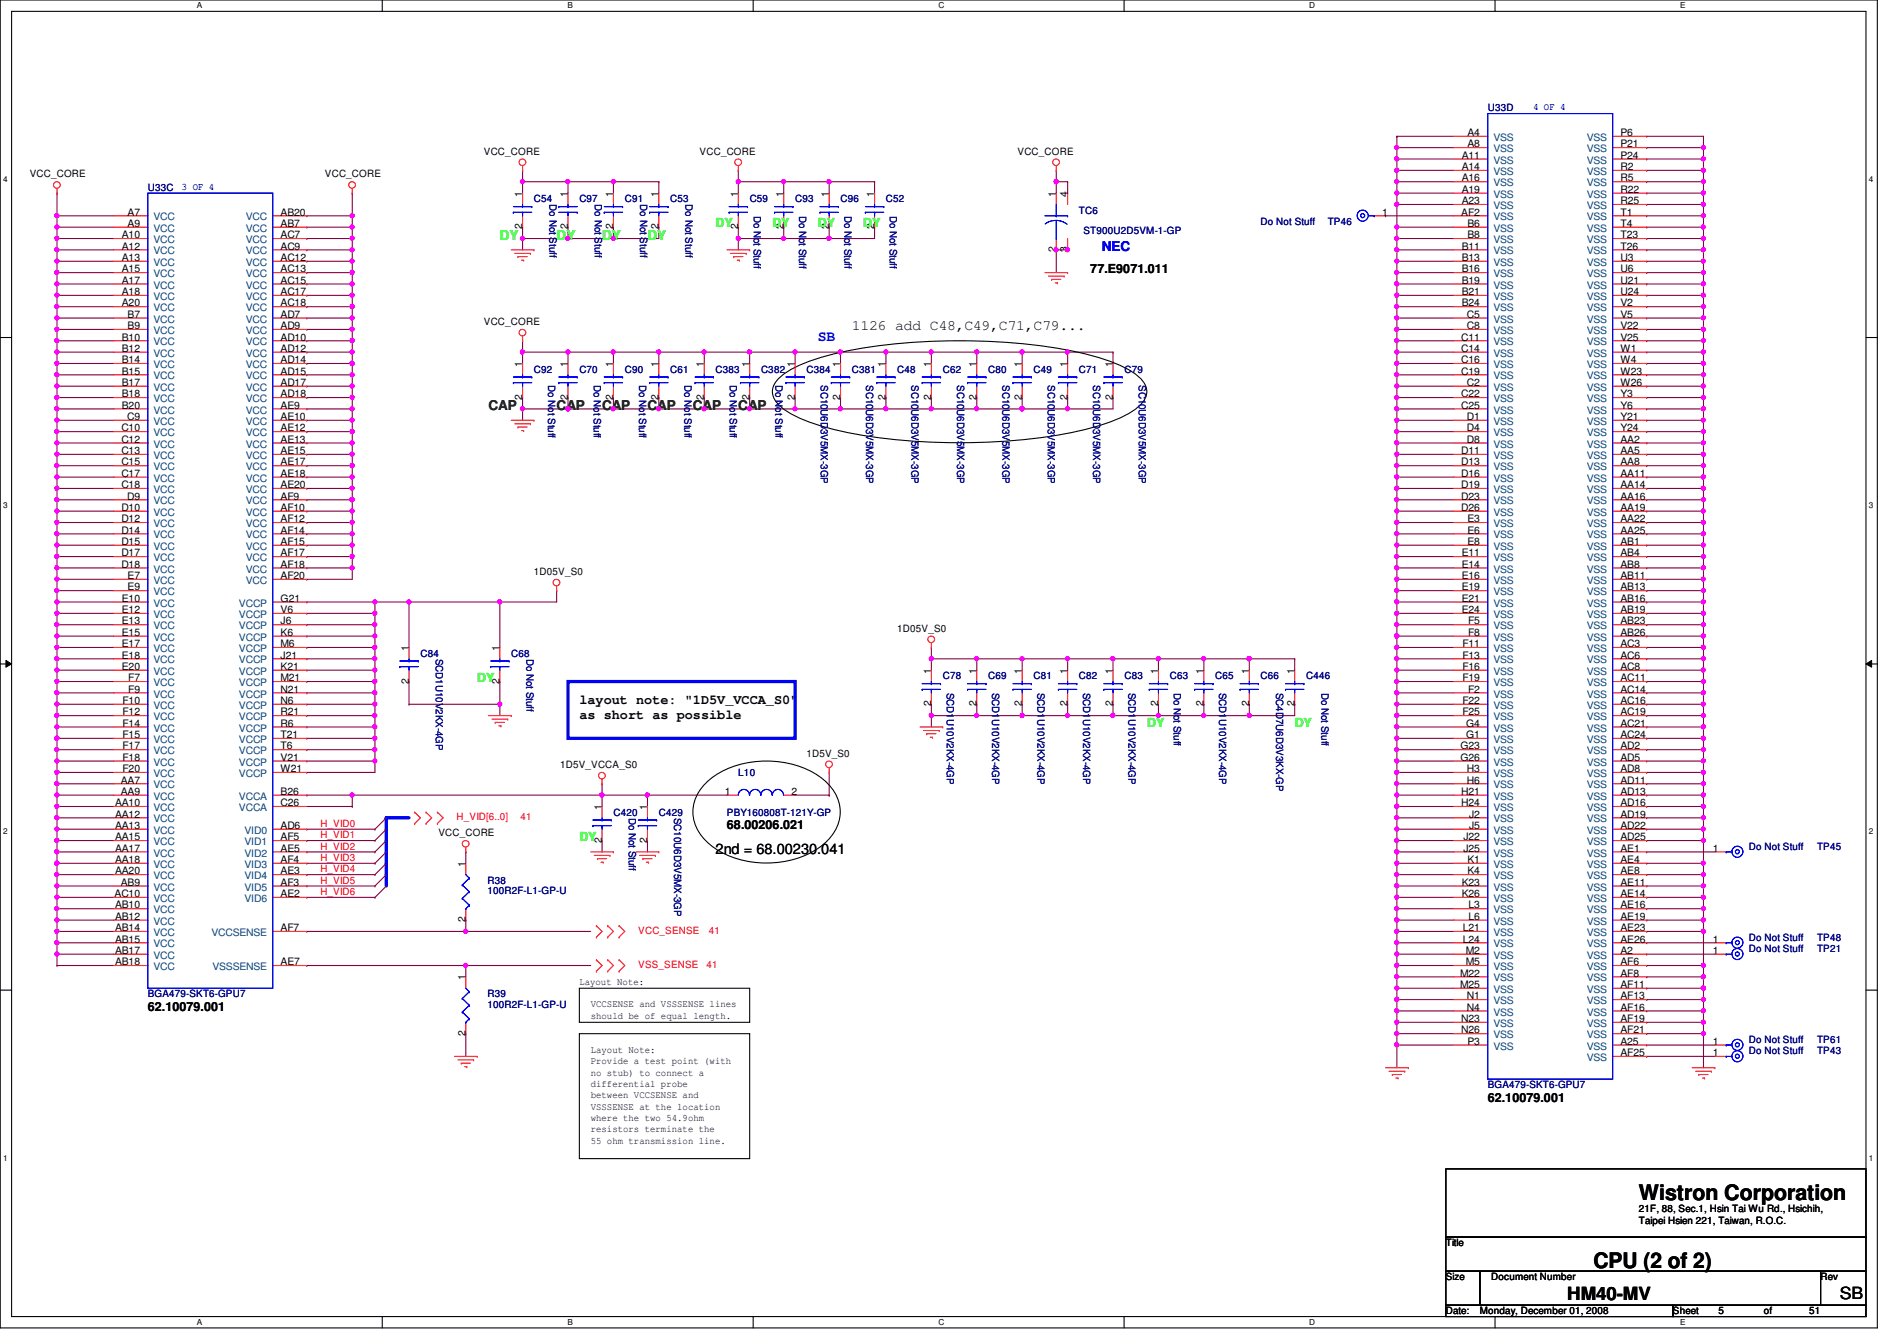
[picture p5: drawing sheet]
<svg xmlns="http://www.w3.org/2000/svg" width="297mm" height="210mm" viewBox="0 0 297 210" stroke-linecap="round" stroke-linejoin="round" font-family="sans-serif">
<defs><g id="words">
<g font-size="3.3">
<text x="256.6" y="187.9">Wistron Corporation</text>
<text x="249.5" y="198.5">CPU (2 of 2)</text>
</g>
<text font-size="2.8" x="245.4" y="203.5">HM40-MV</text>
<text font-size="2.6" x="288.1" y="203.3">SB</text>
<text font-size="2.3" fill="#00f" x="128.1" y="53.4">SB</text>
<g font-size="2.3">
<text x="133.4" y="51.6">1126 add C48,C49,C71,C79...</text>
<text x="112.1" y="133.6">2nd = 68.00230.041</text>
</g>
<g font-size="2.1" fill="#0f0">
<text x="78.3" y="37.5">DY</text>
<text x="87.2" y="37.5">DY</text>
<text x="94.3" y="37.5">DY</text>
<text x="101.4" y="37.5">DY</text>
</g>
<text font-size="2.1" fill="#00f" x="172.5" y="39.3">NEC</text>
<g font-size="2.1" fill="#008000">
<text x="76.5" y="64.2">CAP</text>
<text x="87.2" y="64.2">CAP</text>
<text x="94.3" y="64.2">CAP</text>
<text x="101.4" y="64.2">CAP</text>
<text x="108.5" y="64.2">CAP</text>
<text x="115.6" y="64.2">CAP</text>
</g>
<g font-size="2.1">
<text x="90.7" y="110.2">layout note: &quot;1D5V_VCCA_S0&quot;</text>
<text x="90.7" y="112.6">as short as possible</text>
</g>
<g font-size="1.9" fill="#0f0">
<text x="112.1" y="35.6">DY</text>
<text x="120.9" y="35.6">DY</text>
<text x="128.1" y="35.6">DY</text>
<text x="135.2" y="35.6">DY</text>
<text x="74.7" y="106.7">DY</text>
<text x="179.6" y="113.8">DY</text>
<text x="202.7" y="113.8">DY</text>
<text x="90.7" y="131.6">DY</text>
</g>
<g font-size="1.9">
<text x="170.7" y="42.7">77.E9071.011</text>
<text x="113.8" y="129.8">68.00206.021</text>
<text x="23.2" y="158.3">62.10079.001</text>
<text x="233" y="172.5">62.10079.001</text>
</g>
<g font-size="1.6" fill="#000080">
<text x="233" y="17.4">U33D</text>
<text x="23.2" y="29.9">U33C</text>
<text x="83.6" y="31.7">C54</text>
<text x="86" y="32" transform="rotate(90 86 32)">Do Not Stuff</text>
<text x="90.7" y="31.7">C97</text>
<text x="93.1" y="32" transform="rotate(90 93.1 32)">Do Not Stuff</text>
<text x="97.8" y="31.7">C91</text>
<text x="100.2" y="32" transform="rotate(90 100.2 32)">Do Not Stuff</text>
<text x="104.9" y="31.7">C53</text>
<text x="107.4" y="32" transform="rotate(90 107.4 32)">Do Not Stuff</text>
<text x="117.4" y="31.7">C59</text>
<text x="118" y="33.8" transform="rotate(90 118 33.8)">Do Not Stuff</text>
<text x="124.5" y="31.7">C93</text>
<text x="125.1" y="33.8" transform="rotate(90 125.1 33.8)">Do Not Stuff</text>
<text x="131.6" y="31.7">C96</text>
<text x="132.2" y="33.8" transform="rotate(90 132.2 33.8)">Do Not Stuff</text>
<text x="138.7" y="31.7">C52</text>
<text x="139.4" y="33.8" transform="rotate(90 139.4 33.8)">Do Not Stuff</text>
<text x="168.9" y="33.4">TC6</text>
<text x="197.4" y="35.2">Do Not Stuff</text>
<text x="207.9" y="35.2">TP46</text>
<text x="169.7" y="36.7">ST900U2D5VM-1-GP</text>
<text x="83.6" y="58.3">C92</text>
<text x="90.7" y="58.3">C70</text>
<text x="97.8" y="58.3">C90</text>
<text x="104.9" y="58.3">C61</text>
<text x="112.1" y="58.3">C383</text>
<text x="119.2" y="58.3">C382</text>
<text x="126.3" y="58.3">C384</text>
<text x="133.4" y="58.3">C381</text>
<text x="140.5" y="58.3">C48</text>
<text x="147.6" y="58.3">C62</text>
<text x="154.7" y="58.3">C80</text>
<text x="161.8" y="58.3">C49</text>
<text x="168.9" y="58.3">C71</text>
<text x="176.1" y="58.3">C79</text>
<text x="85.8" y="60.3" transform="rotate(90 85.8 60.3)">Do Not Stuff</text>
<text x="93" y="60.3" transform="rotate(90 93 60.3)">Do Not Stuff</text>
<text x="100.1" y="60.3" transform="rotate(90 100.1 60.3)">Do Not Stuff</text>
<text x="107.2" y="60.3" transform="rotate(90 107.2 60.3)">Do Not Stuff</text>
<text x="114.3" y="60.3" transform="rotate(90 114.3 60.3)">Do Not Stuff</text>
<text x="121.4" y="60.3" transform="rotate(90 121.4 60.3)">Do Not Stuff</text>
<text x="128.5" y="60.3" transform="rotate(90 128.5 60.3)">SC10U6D3V5MX-3GP</text>
<text x="135.6" y="60.3" transform="rotate(90 135.6 60.3)">SC10U6D3V5MX-3GP</text>
<text x="142.7" y="60.3" transform="rotate(90 142.7 60.3)">SC10U6D3V5MX-3GP</text>
<text x="149.9" y="60.3" transform="rotate(90 149.9 60.3)">SC10U6D3V5MX-3GP</text>
<text x="157" y="60.3" transform="rotate(90 157 60.3)">SC10U6D3V5MX-3GP</text>
<text x="164.1" y="60.3" transform="rotate(90 164.1 60.3)">SC10U6D3V5MX-3GP</text>
<text x="171.2" y="60.3" transform="rotate(90 171.2 60.3)">SC10U6D3V5MX-3GP</text>
<text x="178.3" y="60.3" transform="rotate(90 178.3 60.3)">SC10U6D3V5MX-3GP</text>
<text x="65.8" y="102.8">C84</text>
<text x="68.2" y="103.1" transform="rotate(90 68.2 103.1)">SCD1U10V2KX-4GP</text>
<text x="80" y="102.8">C68</text>
<text x="82.5" y="103.1" transform="rotate(90 82.5 103.1)">Do Not Stuff</text>
<text x="147.6" y="106.3">C78</text>
<text x="154.7" y="106.3">C69</text>
<text x="161.8" y="106.3">C81</text>
<text x="168.9" y="106.3">C82</text>
<text x="176.1" y="106.3">C83</text>
<text x="183.2" y="106.3">C63</text>
<text x="190.3" y="106.3">C65</text>
<text x="197.4" y="106.3">C66</text>
<text x="204.5" y="106.3">C446</text>
<text x="148.2" y="108.5" transform="rotate(90 148.2 108.5)">SCD1U10V2KX-4GP</text>
<text x="155.4" y="108.5" transform="rotate(90 155.4 108.5)">SCD1U10V2KX-4GP</text>
<text x="162.5" y="108.5" transform="rotate(90 162.5 108.5)">SCD1U10V2KX-4GP</text>
<text x="169.6" y="108.5" transform="rotate(90 169.6 108.5)">SCD1U10V2KX-4GP</text>
<text x="176.7" y="108.5" transform="rotate(90 176.7 108.5)">SCD1U10V2KX-4GP</text>
<text x="183.8" y="108.5" transform="rotate(90 183.8 108.5)">Do Not Stuff</text>
<text x="190.9" y="108.5" transform="rotate(90 190.9 108.5)">SCD1U10V2KX-4GP</text>
<text x="199.8" y="108.5" transform="rotate(90 199.8 108.5)">SC4D7U6D3V3KX-GP</text>
<text x="206.9" y="108.5" transform="rotate(90 206.9 108.5)">Do Not Stuff</text>
<text x="115.6" y="121.5">L10</text>
<text x="96.1" y="127.7">C420</text>
<text x="98.5" y="128" transform="rotate(90 98.5 128)">Do Not Stuff</text>
<text x="103.2" y="127.7">C429</text>
<text x="105.6" y="128" transform="rotate(90 105.6 128)">SC10U6D3V5MX-3GP</text>
<text x="113.8" y="127.7">PBY160808T-121Y-GP</text>
<text x="273.9" y="133">Do Not Stuff</text>
<text x="284.5" y="133">TP45</text>
<text x="76.3" y="138.3">R38</text>
<text x="76.3" y="140">100R2F-L1-GP-U</text>
<text x="273.9" y="147.2">Do Not Stuff</text>
<text x="273.9" y="149">Do Not Stuff</text>
<text x="284.5" y="147.2">TP48</text>
<text x="284.5" y="149">TP21</text>
<text x="23.2" y="156.1">BGA479-SKT6-GPU7</text>
<text x="76.3" y="156.1">R39</text>
<text x="76.3" y="157.7">100R2F-L1-GP-U</text>
<text x="273.9" y="165">Do Not Stuff</text>
<text x="273.9" y="163.2">Do Not Stuff</text>
<text x="284.5" y="165">TP43</text>
<text x="284.5" y="163.2">TP61</text>
<text x="233" y="170.3">BGA479-SKT6-GPU7</text>
</g>
<g font-size="1.6" fill="#00f">
<text x="240.1" y="17.2">4 OF 4</text>
<text x="28.5" y="29.7">3 OF 4</text>
</g>
<g font-size="1.6">
<text x="229.8" y="21.3">A4</text>
<text x="229.8" y="23.1">A8</text>
<text x="253.7" y="21.3">P6</text>
<text x="253.7" y="23.1">P21</text>
<text x="4.7" y="27.8">VCC_CORE</text>
<text x="50.9" y="27.8">VCC_CORE</text>
<text x="75.8" y="24.2">VCC_CORE</text>
<text x="109.6" y="24.2">VCC_CORE</text>
<text x="159.3" y="24.2">VCC_CORE</text>
<text x="228.9" y="24.8">A11</text>
<text x="228.9" y="26.6">A14</text>
<text x="228.9" y="28.4">A16</text>
<text x="253.7" y="24.8">P24</text>
<text x="253.7" y="26.6">R2</text>
<text x="253.7" y="28.4">R5</text>
<text x="20" y="33.7">A7</text>
<text x="20" y="35.5">A9</text>
<text x="43.9" y="33.7">AB20</text>
<text x="43.9" y="35.5">AB7</text>
<text x="81.8" y="35.9" transform="rotate(-90 81.8 35.9)">2</text>
<text x="81.8" y="30.8" transform="rotate(-90 81.8 30.8)">1</text>
<text x="88.9" y="35.9" transform="rotate(-90 88.9 35.9)">2</text>
<text x="88.9" y="30.8" transform="rotate(-90 88.9 30.8)">1</text>
<text x="96" y="35.9" transform="rotate(-90 96 35.9)">2</text>
<text x="96" y="30.8" transform="rotate(-90 96 30.8)">1</text>
<text x="103.1" y="35.9" transform="rotate(-90 103.1 35.9)">2</text>
<text x="103.1" y="30.8" transform="rotate(-90 103.1 30.8)">1</text>
<text x="115.6" y="35.9" transform="rotate(-90 115.6 35.9)">2</text>
<text x="115.6" y="30.8" transform="rotate(-90 115.6 30.8)">1</text>
<text x="122.7" y="35.9" transform="rotate(-90 122.7 35.9)">2</text>
<text x="122.7" y="30.8" transform="rotate(-90 122.7 30.8)">1</text>
<text x="129.8" y="35.9" transform="rotate(-90 129.8 35.9)">2</text>
<text x="129.8" y="30.8" transform="rotate(-90 129.8 30.8)">1</text>
<text x="136.9" y="35.9" transform="rotate(-90 136.9 35.9)">2</text>
<text x="136.9" y="30.8" transform="rotate(-90 136.9 30.8)">1</text>
<text x="165.4" y="30.8" transform="rotate(-90 165.4 30.8)">1</text>
<text x="167.1" y="30.8" transform="rotate(-90 167.1 30.8)">4</text>
<text x="216.4" y="33.7">1</text>
<text x="228.8" y="33.7">AF2</text>
<text x="228.9" y="30.2">A19</text>
<text x="228.9" y="32">A23</text>
<text x="229.8" y="35.5">B6</text>
<text x="253.7" y="30.2">R22</text>
<text x="253.7" y="32">R25</text>
<text x="253.7" y="33.7">T1</text>
<text x="253.7" y="35.5">T4</text>
<text x="19.1" y="37.3">A10</text>
<text x="19.1" y="39.1">A12</text>
<text x="19.1" y="40.9">A13</text>
<text x="43.9" y="37.3">AC7</text>
<text x="43.9" y="39.1">AC9</text>
<text x="43.9" y="40.9">AC12</text>
<text x="165.4" y="39.5" transform="rotate(-90 165.4 39.5)">2</text>
<text x="167.1" y="39.5" transform="rotate(-90 167.1 39.5)">3</text>
<text x="228.9" y="39.1">B11</text>
<text x="228.9" y="40.9">B13</text>
<text x="229.8" y="37.3">B8</text>
<text x="253.7" y="37.3">T23</text>
<text x="253.7" y="39.1">T26</text>
<text x="253.7" y="40.9">U3</text>
<text x="19.1" y="42.6">A15</text>
<text x="19.1" y="44.4">A17</text>
<text x="19.1" y="46.2">A18</text>
<text x="19.1" y="48">A20</text>
<text x="43.9" y="42.6">AC13</text>
<text x="43.9" y="44.4">AC15</text>
<text x="43.9" y="46.2">AC17</text>
<text x="43.9" y="48">AC18</text>
<text x="228.9" y="42.6">B16</text>
<text x="228.9" y="44.4">B19</text>
<text x="228.9" y="46.2">B21</text>
<text x="228.9" y="48">B24</text>
<text x="253.7" y="42.6">U6</text>
<text x="253.7" y="44.4">U21</text>
<text x="253.7" y="46.2">U24</text>
<text x="253.7" y="48">V2</text>
<text x="19.1" y="53.3">B10</text>
<text x="20" y="49.7">B7</text>
<text x="20" y="51.5">B9</text>
<text x="43.9" y="49.7">AD7</text>
<text x="43.9" y="51.5">AD9</text>
<text x="43.9" y="53.3">AD10</text>
<text x="75.8" y="50.9">VCC_CORE</text>
<text x="228.8" y="53.3">C11</text>
<text x="229.7" y="49.7">C5</text>
<text x="229.7" y="51.5">C8</text>
<text x="253.7" y="49.7">V5</text>
<text x="253.7" y="51.5">V22</text>
<text x="253.7" y="53.3">V25</text>
<text x="19.1" y="55.1">B12</text>
<text x="19.1" y="56.9">B14</text>
<text x="19.1" y="58.6">B15</text>
<text x="43.9" y="55.1">AD12</text>
<text x="43.9" y="56.9">AD14</text>
<text x="43.9" y="58.6">AD15</text>
<text x="81.8" y="57.4" transform="rotate(-90 81.8 57.4)">1</text>
<text x="88.9" y="57.4" transform="rotate(-90 88.9 57.4)">1</text>
<text x="96" y="57.4" transform="rotate(-90 96 57.4)">1</text>
<text x="103.1" y="57.4" transform="rotate(-90 103.1 57.4)">1</text>
<text x="110.2" y="57.4" transform="rotate(-90 110.2 57.4)">1</text>
<text x="117.3" y="57.4" transform="rotate(-90 117.3 57.4)">1</text>
<text x="124.5" y="57.4" transform="rotate(-90 124.5 57.4)">1</text>
<text x="131.6" y="57.4" transform="rotate(-90 131.6 57.4)">1</text>
<text x="138.7" y="57.4" transform="rotate(-90 138.7 57.4)">1</text>
<text x="145.8" y="57.4" transform="rotate(-90 145.8 57.4)">1</text>
<text x="152.9" y="57.4" transform="rotate(-90 152.9 57.4)">1</text>
<text x="160" y="57.4" transform="rotate(-90 160 57.4)">1</text>
<text x="167.1" y="57.4" transform="rotate(-90 167.1 57.4)">1</text>
<text x="174.2" y="57.4" transform="rotate(-90 174.2 57.4)">1</text>
<text x="228.8" y="55.1">C14</text>
<text x="228.8" y="56.9">C16</text>
<text x="228.8" y="58.6">C19</text>
<text x="253.7" y="55.1">W1</text>
<text x="253.7" y="56.9">W4</text>
<text x="253.7" y="58.6">W23</text>
<text x="19.1" y="60.4">B17</text>
<text x="19.1" y="62.2">B18</text>
<text x="19.1" y="64">B20</text>
<text x="19.9" y="65.7">C9</text>
<text x="43.9" y="60.4">AD17</text>
<text x="43.9" y="62.2">AD18</text>
<text x="43.9" y="64">AE9</text>
<text x="43.9" y="65.7">AE10</text>
<text x="81.8" y="62.6" transform="rotate(-90 81.8 62.6)">2</text>
<text x="88.9" y="62.6" transform="rotate(-90 88.9 62.6)">2</text>
<text x="96" y="62.6" transform="rotate(-90 96 62.6)">2</text>
<text x="103.1" y="62.6" transform="rotate(-90 103.1 62.6)">2</text>
<text x="110.2" y="62.6" transform="rotate(-90 110.2 62.6)">2</text>
<text x="117.3" y="62.6" transform="rotate(-90 117.3 62.6)">2</text>
<text x="124.5" y="62.6" transform="rotate(-90 124.5 62.6)">2</text>
<text x="131.6" y="62.6" transform="rotate(-90 131.6 62.6)">2</text>
<text x="138.7" y="62.6" transform="rotate(-90 138.7 62.6)">2</text>
<text x="145.8" y="62.6" transform="rotate(-90 145.8 62.6)">2</text>
<text x="152.9" y="62.6" transform="rotate(-90 152.9 62.6)">2</text>
<text x="160" y="62.6" transform="rotate(-90 160 62.6)">2</text>
<text x="167.1" y="62.6" transform="rotate(-90 167.1 62.6)">2</text>
<text x="174.2" y="62.6" transform="rotate(-90 174.2 62.6)">2</text>
<text x="228.8" y="62.2">C22</text>
<text x="228.8" y="64">C25</text>
<text x="229.7" y="60.4">C2</text>
<text x="229.7" y="65.7">D1</text>
<text x="253.7" y="60.4">W26</text>
<text x="253.7" y="62.2">Y3</text>
<text x="253.7" y="64">Y6</text>
<text x="253.7" y="65.7">Y21</text>
<text x="19" y="67.5">C10</text>
<text x="19" y="69.3">C12</text>
<text x="19" y="71.1">C13</text>
<text x="43.9" y="67.5">AE12</text>
<text x="43.9" y="69.3">AE13</text>
<text x="43.9" y="71.1">AE15</text>
<text x="228.8" y="71.1">D11</text>
<text x="229.7" y="67.5">D4</text>
<text x="229.7" y="69.3">D8</text>
<text x="253.7" y="67.5">Y24</text>
<text x="253.7" y="69.3">AA2</text>
<text x="253.7" y="71.1">AA5</text>
<text x="19" y="72.9">C15</text>
<text x="19" y="74.6">C17</text>
<text x="19" y="76.4">C18</text>
<text x="43.9" y="72.9">AE17</text>
<text x="43.9" y="74.6">AE18</text>
<text x="43.9" y="76.4">AE20</text>
<text x="228.8" y="72.9">D13</text>
<text x="228.8" y="74.6">D16</text>
<text x="228.8" y="76.4">D19</text>
<text x="253.7" y="72.9">AA8</text>
<text x="253.7" y="74.6">AA11</text>
<text x="253.7" y="76.4">AA14</text>
<text x="19" y="80">D10</text>
<text x="19" y="81.7">D12</text>
<text x="19" y="83.5">D14</text>
<text x="19.9" y="78.2">D9</text>
<text x="43.9" y="78.2">AF9</text>
<text x="43.9" y="80">AF10</text>
<text x="43.9" y="81.7">AF12</text>
<text x="43.9" y="83.5">AF14</text>
<text x="228.8" y="78.2">D23</text>
<text x="228.8" y="80">D26</text>
<text x="229.8" y="81.7">E3</text>
<text x="229.8" y="83.5">E6</text>
<text x="253.7" y="78.2">AA16</text>
<text x="253.7" y="80">AA19</text>
<text x="253.7" y="81.7">AA22</text>
<text x="253.7" y="83.5">AA25</text>
<text x="19" y="85.3">D15</text>
<text x="19" y="87.1">D17</text>
<text x="19" y="88.9">D18</text>
<text x="43.9" y="85.3">AF15</text>
<text x="43.9" y="87.1">AF17</text>
<text x="43.9" y="88.9">AF18</text>
<text x="228.9" y="87.1">E11</text>
<text x="228.9" y="88.9">E14</text>
<text x="229.8" y="85.3">E8</text>
<text x="253.7" y="85.3">AB1</text>
<text x="253.7" y="87.1">AB4</text>
<text x="253.7" y="88.9">AB8</text>
<text x="19.1" y="94.2">E10</text>
<text x="19.1" y="96">E12</text>
<text x="20" y="90.6">E7</text>
<text x="20" y="92.4">E9</text>
<text x="43.9" y="90.6">AF20</text>
<text x="43.9" y="94.2">G21</text>
<text x="43.9" y="96">V6</text>
<text x="83.6" y="90">1D05V_S0</text>
<text x="228.9" y="90.6">E16</text>
<text x="228.9" y="92.4">E19</text>
<text x="228.9" y="94.2">E21</text>
<text x="228.9" y="96">E24</text>
<text x="253.7" y="90.6">AB11</text>
<text x="253.7" y="92.4">AB13</text>
<text x="253.7" y="94.2">AB16</text>
<text x="253.7" y="96">AB19</text>
<text x="19.1" y="97.7">E13</text>
<text x="19.1" y="99.5">E15</text>
<text x="19.1" y="101.3">E17</text>
<text x="43.9" y="97.7">J6</text>
<text x="43.9" y="99.5">K6</text>
<text x="43.9" y="101.3">M6</text>
<text x="64" y="101.9" transform="rotate(-90 64 101.9)">1</text>
<text x="78.2" y="101.9" transform="rotate(-90 78.2 101.9)">1</text>
<text x="140.5" y="98.9">1D05V_S0</text>
<text x="229" y="101.3">F11</text>
<text x="229.9" y="97.7">F5</text>
<text x="229.9" y="99.5">F8</text>
<text x="253.7" y="97.7">AB23</text>
<text x="253.7" y="99.5">AB26</text>
<text x="253.7" y="101.3">AC3</text>
<text x="19.1" y="103.1">E18</text>
<text x="19.1" y="104.9">E20</text>
<text x="20.1" y="106.6">F7</text>
<text x="43.9" y="103.1">J21</text>
<text x="43.9" y="104.9">K21</text>
<text x="43.9" y="106.6">M21</text>
<text x="64" y="107" transform="rotate(-90 64 107)">2</text>
<text x="78.2" y="107" transform="rotate(-90 78.2 107)">2</text>
<text x="145.8" y="105.5" transform="rotate(-90 145.8 105.5)">1</text>
<text x="152.9" y="105.5" transform="rotate(-90 152.9 105.5)">1</text>
<text x="160" y="105.5" transform="rotate(-90 160 105.5)">1</text>
<text x="167.1" y="105.5" transform="rotate(-90 167.1 105.5)">1</text>
<text x="174.2" y="105.5" transform="rotate(-90 174.2 105.5)">1</text>
<text x="181.4" y="105.5" transform="rotate(-90 181.4 105.5)">1</text>
<text x="188.5" y="105.5" transform="rotate(-90 188.5 105.5)">1</text>
<text x="195.6" y="105.5" transform="rotate(-90 195.6 105.5)">1</text>
<text x="202.7" y="105.5" transform="rotate(-90 202.7 105.5)">1</text>
<text x="229" y="103.1">F13</text>
<text x="229" y="104.9">F16</text>
<text x="229" y="106.6">F19</text>
<text x="253.7" y="103.1">AC6</text>
<text x="253.7" y="104.9">AC8</text>
<text x="253.7" y="106.6">AC11</text>
<text x="19.2" y="110.2">F10</text>
<text x="19.2" y="112">F12</text>
<text x="19.2" y="113.7">F14</text>
<text x="20.1" y="108.4">F9</text>
<text x="43.9" y="110.2">N6</text>
<text x="43.9" y="108.4">N21</text>
<text x="43.9" y="113.7">R6</text>
<text x="43.9" y="112">R21</text>
<text x="145.8" y="110.6" transform="rotate(-90 145.8 110.6)">2</text>
<text x="152.9" y="110.6" transform="rotate(-90 152.9 110.6)">2</text>
<text x="160" y="110.6" transform="rotate(-90 160 110.6)">2</text>
<text x="167.1" y="110.6" transform="rotate(-90 167.1 110.6)">2</text>
<text x="174.2" y="110.6" transform="rotate(-90 174.2 110.6)">2</text>
<text x="181.4" y="110.6" transform="rotate(-90 181.4 110.6)">2</text>
<text x="188.5" y="110.6" transform="rotate(-90 188.5 110.6)">2</text>
<text x="195.6" y="110.6" transform="rotate(-90 195.6 110.6)">2</text>
<text x="202.7" y="110.6" transform="rotate(-90 202.7 110.6)">2</text>
<text x="229" y="110.2">F22</text>
<text x="229" y="112">F25</text>
<text x="229.6" y="113.7">G4</text>
<text x="229.9" y="108.4">F2</text>
<text x="253.7" y="108.4">AC14</text>
<text x="253.7" y="110.2">AC16</text>
<text x="253.7" y="112">AC19</text>
<text x="253.7" y="113.7">AC21</text>
<text x="19.2" y="115.5">F15</text>
<text x="19.2" y="117.3">F17</text>
<text x="19.2" y="119.1">F18</text>
<text x="43.9" y="117.3">T6</text>
<text x="43.9" y="115.5">T21</text>
<text x="43.9" y="119.1">V21</text>
<text x="126.3" y="118.4">1D5V_S0</text>
<text x="228.7" y="117.3">G23</text>
<text x="228.7" y="119.1">G26</text>
<text x="229.6" y="115.5">G1</text>
<text x="253.7" y="115.5">AC24</text>
<text x="253.7" y="117.3">AD2</text>
<text x="253.7" y="119.1">AD5</text>
<text x="18.9" y="122.6">AA7</text>
<text x="18.9" y="124.4">AA9</text>
<text x="19.2" y="120.9">F20</text>
<text x="43.9" y="120.9">W21</text>
<text x="43.9" y="124.4">B26</text>
<text x="87.7" y="120.2">1D5V_VCCA_S0</text>
<text x="113.5" y="124.4">1</text>
<text x="123.9" y="124.4">2</text>
<text x="228.8" y="124.4">H21</text>
<text x="229.7" y="120.9">H3</text>
<text x="229.7" y="122.6">H6</text>
<text x="253.7" y="120.9">AD8</text>
<text x="253.7" y="122.6">AD11</text>
<text x="253.7" y="124.4">AD13</text>
<text x="18" y="126.2">AA10</text>
<text x="18" y="128">AA12</text>
<text x="18" y="129.8">AA13</text>
<text x="18" y="131.5">AA15</text>
<text x="43.9" y="126.2">C26</text>
<text x="43.9" y="129.8">AD6</text>
<text x="43.9" y="131.5">AF5</text>
<text x="68.7" y="130.9">VCC_CORE</text>
<text x="94.2" y="131.9" transform="rotate(-90 94.2 131.9)">2</text>
<text x="94.2" y="126.8" transform="rotate(-90 94.2 126.8)">1</text>
<text x="101.3" y="131.9" transform="rotate(-90 101.3 131.9)">2</text>
<text x="101.3" y="126.8" transform="rotate(-90 101.3 126.8)">1</text>
<text x="228.8" y="126.2">H24</text>
<text x="229.1" y="131.5">J22</text>
<text x="230" y="128">J2</text>
<text x="230" y="129.8">J5</text>
<text x="253.7" y="126.2">AD16</text>
<text x="253.7" y="128">AD19</text>
<text x="253.7" y="129.8">AD22</text>
<text x="253.7" y="131.5">AD25</text>
<text x="18" y="133.3">AA17</text>
<text x="18" y="135.1">AA18</text>
<text x="18" y="136.9">AA20</text>
<text x="43.9" y="136.9">AE3</text>
<text x="43.9" y="133.3">AE5</text>
<text x="43.9" y="135.1">AF4</text>
<text x="72.9" y="135.7" transform="rotate(-90 72.9 135.7)">1</text>
<text x="229.1" y="133.3">J25</text>
<text x="229.8" y="135.1">K1</text>
<text x="229.8" y="136.9">K4</text>
<text x="253.7" y="133.3">AE1</text>
<text x="253.7" y="135.1">AE4</text>
<text x="253.7" y="136.9">AE8</text>
<text x="268.2" y="133.3">1</text>
<text x="17.9" y="140.4">AC10</text>
<text x="18" y="144">AB12</text>
<text x="18" y="142.2">AB10</text>
<text x="18.9" y="138.6">AB9</text>
<text x="43.9" y="140.4">AE2</text>
<text x="43.9" y="138.6">AF3</text>
<text x="228.9" y="138.6">K23</text>
<text x="228.9" y="140.4">K26</text>
<text x="230" y="142.2">L3</text>
<text x="230" y="144">L6</text>
<text x="253.7" y="138.6">AE11</text>
<text x="253.7" y="140.4">AE14</text>
<text x="253.7" y="142.2">AE16</text>
<text x="253.7" y="144">AE19</text>
<text x="18" y="145.8">AB14</text>
<text x="18" y="147.5">AB15</text>
<text x="18" y="149.3">AB17</text>
<text x="43.9" y="145.8">AF7</text>
<text x="72.9" y="144.4" transform="rotate(-90 72.9 144.4)">2</text>
<text x="229.1" y="145.8">L21</text>
<text x="229.1" y="147.5">L24</text>
<text x="229.5" y="149.3">M2</text>
<text x="253.7" y="145.8">AE23</text>
<text x="253.7" y="147.5">AE26</text>
<text x="253.7" y="149.3">A2</text>
<text x="268.2" y="147.5">1</text>
<text x="268.2" y="149.3">1</text>
<text x="18" y="151.1">AB18</text>
<text x="43.9" y="151.1">AE7</text>
<text x="72.9" y="153.5" transform="rotate(-90 72.9 153.5)">1</text>
<text x="90.7" y="154.1">Layout Note:</text>
<text x="228.6" y="152.9">M22</text>
<text x="228.6" y="154.6">M25</text>
<text x="229.5" y="151.1">M5</text>
<text x="253.7" y="151.1">AF6</text>
<text x="253.7" y="152.9">AF8</text>
<text x="253.7" y="154.6">AF11</text>
<text x="92.5" y="159.5">should be of equal length.</text>
<text x="92.5" y="157.7">VCCSENSE and VSSSENSE lines</text>
<text x="228.8" y="160">N23</text>
<text x="228.8" y="161.8">N26</text>
<text x="229.7" y="156.4">N1</text>
<text x="229.7" y="158.2">N4</text>
<text x="253.7" y="156.4">AF13</text>
<text x="253.7" y="158.2">AF16</text>
<text x="253.7" y="160">AF19</text>
<text x="253.7" y="161.8">AF21</text>
<text x="72.9" y="162.1" transform="rotate(-90 72.9 162.1)">2</text>
<text x="92.5" y="164.8">Layout Note:</text>
<text x="92.5" y="166.6">Provide a test point (with</text>
<text x="229.8" y="163.5">P3</text>
<text x="253.7" y="163.5">A25</text>
<text x="253.7" y="165.3">AF25</text>
<text x="268.2" y="165.3">1</text>
<text x="268.2" y="163.5">1</text>
<text x="92.5" y="168.4">no stub) to connect a</text>
<text x="92.5" y="170.1">differential probe</text>
<text x="92.5" y="171.9">between VCCSENSE and</text>
<text x="92.5" y="173.7">VSSSENSE at the location</text>
<text x="92.5" y="175.5">where the two 54.9ohm</text>
<text x="92.5" y="177.2">resistors terminate the</text>
<text x="92.5" y="179">55 ohm transmission line.</text>
<text x="256.6" y="189.7">21F, 88, Sec.1, Hsin Tai Wu Rd., Hsichih,</text>
<text x="256.6" y="191.6">Taipei Hsien 221, Taiwan, R.O.C.</text>
<text x="226.4" y="195.1">Title</text>
<text x="226.4" y="200.4">Size</text>
<text x="233.5" y="200.4">Document Number</text>
<text x="285.1" y="200.4">Rev</text>
<text x="226.4" y="205.7">Date:</text>
<text x="231.7" y="205.7">Monday, December 01, 2008</text>
<text x="262" y="205.7">Sheet</text>
<text x="269.1" y="205.7">5</text>
<text x="276.2" y="205.7">of</text>
<text x="283.3" y="205.7">51</text>
</g>
<g font-size="1.6" fill="#004080">
<text x="233.8" y="22.1">VSS</text>
<text x="233.8" y="23.8">VSS</text>
<text x="248.5" y="22.1">VSS</text>
<text x="248.5" y="23.8">VSS</text>
<text x="233.8" y="25.6">VSS</text>
<text x="233.8" y="27.4">VSS</text>
<text x="233.8" y="29.2">VSS</text>
<text x="248.5" y="25.6">VSS</text>
<text x="248.5" y="27.4">VSS</text>
<text x="248.5" y="29.2">VSS</text>
<text x="24" y="34.5">VCC</text>
<text x="38.5" y="34.5">VCC</text>
<text x="233.8" y="34.5">VSS</text>
<text x="233.8" y="30.9">VSS</text>
<text x="233.8" y="32.7">VSS</text>
<text x="248.5" y="30.9">VSS</text>
<text x="248.5" y="32.7">VSS</text>
<text x="248.5" y="34.5">VSS</text>
<text x="24" y="36.3">VCC</text>
<text x="24" y="38.1">VCC</text>
<text x="24" y="39.8">VCC</text>
<text x="24" y="41.6">VCC</text>
<text x="38.5" y="36.3">VCC</text>
<text x="38.5" y="38.1">VCC</text>
<text x="38.5" y="39.8">VCC</text>
<text x="38.5" y="41.6">VCC</text>
<text x="233.8" y="36.3">VSS</text>
<text x="233.8" y="38.1">VSS</text>
<text x="233.8" y="39.8">VSS</text>
<text x="233.8" y="41.6">VSS</text>
<text x="248.5" y="36.3">VSS</text>
<text x="248.5" y="38.1">VSS</text>
<text x="248.5" y="39.8">VSS</text>
<text x="248.5" y="41.6">VSS</text>
<text x="24" y="43.4">VCC</text>
<text x="24" y="45.2">VCC</text>
<text x="24" y="46.9">VCC</text>
<text x="38.5" y="43.4">VCC</text>
<text x="38.5" y="45.2">VCC</text>
<text x="38.5" y="46.9">VCC</text>
<text x="233.8" y="43.4">VSS</text>
<text x="233.8" y="45.2">VSS</text>
<text x="233.8" y="46.9">VSS</text>
<text x="248.5" y="43.4">VSS</text>
<text x="248.5" y="45.2">VSS</text>
<text x="248.5" y="46.9">VSS</text>
<text x="24" y="48.7">VCC</text>
<text x="24" y="50.5">VCC</text>
<text x="24" y="52.3">VCC</text>
<text x="38.5" y="48.7">VCC</text>
<text x="38.5" y="50.5">VCC</text>
<text x="38.5" y="52.3">VCC</text>
<text x="233.8" y="48.7">VSS</text>
<text x="233.8" y="50.5">VSS</text>
<text x="233.8" y="52.3">VSS</text>
<text x="248.5" y="48.7">VSS</text>
<text x="248.5" y="50.5">VSS</text>
<text x="248.5" y="52.3">VSS</text>
<text x="24" y="54.1">VCC</text>
<text x="24" y="55.8">VCC</text>
<text x="24" y="57.6">VCC</text>
<text x="24" y="59.4">VCC</text>
<text x="38.5" y="54.1">VCC</text>
<text x="38.5" y="55.8">VCC</text>
<text x="38.5" y="57.6">VCC</text>
<text x="38.5" y="59.4">VCC</text>
<text x="233.8" y="54.1">VSS</text>
<text x="233.8" y="55.8">VSS</text>
<text x="233.8" y="57.6">VSS</text>
<text x="233.8" y="59.4">VSS</text>
<text x="248.5" y="54.1">VSS</text>
<text x="248.5" y="55.8">VSS</text>
<text x="248.5" y="57.6">VSS</text>
<text x="248.5" y="59.4">VSS</text>
<text x="24" y="61.2">VCC</text>
<text x="24" y="62.9">VCC</text>
<text x="24" y="64.7">VCC</text>
<text x="38.5" y="61.2">VCC</text>
<text x="38.5" y="62.9">VCC</text>
<text x="38.5" y="64.7">VCC</text>
<text x="233.8" y="61.2">VSS</text>
<text x="233.8" y="62.9">VSS</text>
<text x="233.8" y="64.7">VSS</text>
<text x="248.5" y="61.2">VSS</text>
<text x="248.5" y="62.9">VSS</text>
<text x="248.5" y="64.7">VSS</text>
<text x="24" y="66.5">VCC</text>
<text x="24" y="68.3">VCC</text>
<text x="24" y="70.1">VCC</text>
<text x="24" y="71.8">VCC</text>
<text x="38.5" y="66.5">VCC</text>
<text x="38.5" y="68.3">VCC</text>
<text x="38.5" y="70.1">VCC</text>
<text x="38.5" y="71.8">VCC</text>
<text x="233.8" y="66.5">VSS</text>
<text x="233.8" y="68.3">VSS</text>
<text x="233.8" y="70.1">VSS</text>
<text x="233.8" y="71.8">VSS</text>
<text x="248.5" y="66.5">VSS</text>
<text x="248.5" y="68.3">VSS</text>
<text x="248.5" y="70.1">VSS</text>
<text x="248.5" y="71.8">VSS</text>
<text x="24" y="73.6">VCC</text>
<text x="24" y="75.4">VCC</text>
<text x="24" y="77.2">VCC</text>
<text x="38.5" y="73.6">VCC</text>
<text x="38.5" y="75.4">VCC</text>
<text x="38.5" y="77.2">VCC</text>
<text x="233.8" y="73.6">VSS</text>
<text x="233.8" y="75.4">VSS</text>
<text x="233.8" y="77.2">VSS</text>
<text x="248.5" y="73.6">VSS</text>
<text x="248.5" y="75.4">VSS</text>
<text x="248.5" y="77.2">VSS</text>
<text x="24" y="79">VCC</text>
<text x="24" y="80.7">VCC</text>
<text x="24" y="82.5">VCC</text>
<text x="38.5" y="79">VCC</text>
<text x="38.5" y="80.7">VCC</text>
<text x="38.5" y="82.5">VCC</text>
<text x="233.8" y="79">VSS</text>
<text x="233.8" y="80.7">VSS</text>
<text x="233.8" y="82.5">VSS</text>
<text x="248.5" y="79">VSS</text>
<text x="248.5" y="80.7">VSS</text>
<text x="248.5" y="82.5">VSS</text>
<text x="24" y="84.3">VCC</text>
<text x="24" y="86.1">VCC</text>
<text x="24" y="87.8">VCC</text>
<text x="24" y="89.6">VCC</text>
<text x="38.5" y="84.3">VCC</text>
<text x="38.5" y="86.1">VCC</text>
<text x="38.5" y="87.8">VCC</text>
<text x="38.5" y="89.6">VCC</text>
<text x="233.8" y="84.3">VSS</text>
<text x="233.8" y="86.1">VSS</text>
<text x="233.8" y="87.8">VSS</text>
<text x="233.8" y="89.6">VSS</text>
<text x="248.5" y="84.3">VSS</text>
<text x="248.5" y="86.1">VSS</text>
<text x="248.5" y="87.8">VSS</text>
<text x="248.5" y="89.6">VSS</text>
<text x="24" y="91.4">VCC</text>
<text x="24" y="93.2">VCC</text>
<text x="24" y="95">VCC</text>
<text x="37.4" y="95">VCCP</text>
<text x="38.5" y="91.4">VCC</text>
<text x="233.8" y="91.4">VSS</text>
<text x="233.8" y="93.2">VSS</text>
<text x="233.8" y="95">VSS</text>
<text x="248.5" y="91.4">VSS</text>
<text x="248.5" y="93.2">VSS</text>
<text x="248.5" y="95">VSS</text>
<text x="24" y="96.7">VCC</text>
<text x="24" y="98.5">VCC</text>
<text x="24" y="100.3">VCC</text>
<text x="37.4" y="98.5">VCCP</text>
<text x="37.4" y="100.3">VCCP</text>
<text x="37.4" y="96.7">VCCP</text>
<text x="233.8" y="96.7">VSS</text>
<text x="233.8" y="98.5">VSS</text>
<text x="233.8" y="100.3">VSS</text>
<text x="248.5" y="96.7">VSS</text>
<text x="248.5" y="98.5">VSS</text>
<text x="248.5" y="100.3">VSS</text>
<text x="24" y="102.1">VCC</text>
<text x="24" y="103.8">VCC</text>
<text x="24" y="105.6">VCC</text>
<text x="24" y="107.4">VCC</text>
<text x="37.4" y="103.8">VCCP</text>
<text x="37.4" y="105.6">VCCP</text>
<text x="37.4" y="102.1">VCCP</text>
<text x="37.4" y="107.4">VCCP</text>
<text x="233.8" y="102.1">VSS</text>
<text x="233.8" y="103.8">VSS</text>
<text x="233.8" y="105.6">VSS</text>
<text x="233.8" y="107.4">VSS</text>
<text x="248.5" y="102.1">VSS</text>
<text x="248.5" y="103.8">VSS</text>
<text x="248.5" y="105.6">VSS</text>
<text x="248.5" y="107.4">VSS</text>
<text x="24" y="109.2">VCC</text>
<text x="24" y="111">VCC</text>
<text x="24" y="112.7">VCC</text>
<text x="37.4" y="111">VCCP</text>
<text x="37.4" y="109.2">VCCP</text>
<text x="37.4" y="112.7">VCCP</text>
<text x="233.8" y="109.2">VSS</text>
<text x="233.8" y="111">VSS</text>
<text x="233.8" y="112.7">VSS</text>
<text x="248.5" y="109.2">VSS</text>
<text x="248.5" y="111">VSS</text>
<text x="248.5" y="112.7">VSS</text>
<text x="24" y="114.5">VCC</text>
<text x="24" y="116.3">VCC</text>
<text x="24" y="118.1">VCC</text>
<text x="24" y="119.8">VCC</text>
<text x="37.4" y="114.5">VCCP</text>
<text x="37.4" y="118.1">VCCP</text>
<text x="37.4" y="116.3">VCCP</text>
<text x="37.4" y="119.8">VCCP</text>
<text x="233.8" y="114.5">VSS</text>
<text x="233.8" y="116.3">VSS</text>
<text x="233.8" y="118.1">VSS</text>
<text x="233.8" y="119.8">VSS</text>
<text x="248.5" y="114.5">VSS</text>
<text x="248.5" y="116.3">VSS</text>
<text x="248.5" y="118.1">VSS</text>
<text x="248.5" y="119.8">VSS</text>
<text x="24" y="123.4">VCC</text>
<text x="24" y="125.2">VCC</text>
<text x="24" y="121.6">VCC</text>
<text x="37.4" y="121.6">VCCP</text>
<text x="37.4" y="125.2">VCCA</text>
<text x="233.8" y="121.6">VSS</text>
<text x="233.8" y="123.4">VSS</text>
<text x="233.8" y="125.2">VSS</text>
<text x="248.5" y="121.6">VSS</text>
<text x="248.5" y="123.4">VSS</text>
<text x="248.5" y="125.2">VSS</text>
<text x="24" y="127">VCC</text>
<text x="24" y="128.7">VCC</text>
<text x="24" y="130.5">VCC</text>
<text x="37.4" y="127">VCCA</text>
<text x="38.3" y="130.5">VID0</text>
<text x="233.8" y="127">VSS</text>
<text x="233.8" y="128.7">VSS</text>
<text x="233.8" y="130.5">VSS</text>
<text x="248.5" y="127">VSS</text>
<text x="248.5" y="128.7">VSS</text>
<text x="248.5" y="130.5">VSS</text>
<text x="24" y="132.3">VCC</text>
<text x="24" y="134.1">VCC</text>
<text x="24" y="135.8">VCC</text>
<text x="24" y="137.6">VCC</text>
<text x="38.3" y="137.6">VID4</text>
<text x="38.3" y="134.1">VID2</text>
<text x="38.3" y="135.8">VID3</text>
<text x="38.3" y="132.3">VID1</text>
<text x="233.8" y="132.3">VSS</text>
<text x="233.8" y="134.1">VSS</text>
<text x="233.8" y="135.8">VSS</text>
<text x="233.8" y="137.6">VSS</text>
<text x="248.5" y="132.3">VSS</text>
<text x="248.5" y="134.1">VSS</text>
<text x="248.5" y="135.8">VSS</text>
<text x="248.5" y="137.6">VSS</text>
<text x="24" y="141.2">VCC</text>
<text x="24" y="139.4">VCC</text>
<text x="24" y="143">VCC</text>
<text x="38.3" y="141.2">VID6</text>
<text x="38.3" y="139.4">VID5</text>
<text x="233.8" y="139.4">VSS</text>
<text x="233.8" y="141.2">VSS</text>
<text x="233.8" y="143">VSS</text>
<text x="248.5" y="139.4">VSS</text>
<text x="248.5" y="141.2">VSS</text>
<text x="248.5" y="143">VSS</text>
<text x="24" y="144.7">VCC</text>
<text x="24" y="146.5">VCC</text>
<text x="24" y="148.3">VCC</text>
<text x="33.1" y="146.5">VCCSENSE</text>
<text x="233.8" y="144.7">VSS</text>
<text x="233.8" y="146.5">VSS</text>
<text x="233.8" y="148.3">VSS</text>
<text x="248.5" y="144.7">VSS</text>
<text x="248.5" y="146.5">VSS</text>
<text x="248.5" y="148.3">VSS</text>
<text x="24" y="150.1">VCC</text>
<text x="24" y="151.8">VCC</text>
<text x="33.3" y="151.8">VSSSENSE</text>
<text x="233.8" y="150.1">VSS</text>
<text x="233.8" y="151.8">VSS</text>
<text x="233.8" y="153.6">VSS</text>
<text x="233.8" y="155.4">VSS</text>
<text x="248.5" y="150.1">VSS</text>
<text x="248.5" y="151.8">VSS</text>
<text x="248.5" y="153.6">VSS</text>
<text x="248.5" y="155.4">VSS</text>
<text x="233.8" y="157.2">VSS</text>
<text x="233.8" y="159">VSS</text>
<text x="233.8" y="160.7">VSS</text>
<text x="248.5" y="157.2">VSS</text>
<text x="248.5" y="159">VSS</text>
<text x="248.5" y="160.7">VSS</text>
<text x="233.8" y="162.5">VSS</text>
<text x="233.8" y="164.3">VSS</text>
<text x="248.5" y="162.5">VSS</text>
<text x="248.5" y="164.3">VSS</text>
<text x="248.5" y="166.1">VSS</text>
</g>
<g font-size="1.6" fill="#f00">
<text x="50.2" y="129.5">H_VID0</text>
<text x="50.2" y="131.2">H_VID1</text>
<text x="71.5" y="128.4">H_VID[6..0]</text>
<text x="81.5" y="128.4">41</text>
<text x="50.2" y="133">H_VID2</text>
<text x="50.2" y="134.8">H_VID3</text>
<text x="50.2" y="136.6">H_VID4</text>
<text x="50.2" y="138.3">H_VID5</text>
<text x="50.2" y="140.1">H_VID6</text>
<text x="99.9" y="146.2">VCC_SENSE</text>
<text x="111" y="146.2">41</text>
<text x="99.9" y="151.5">VSS_SENSE</text>
<text x="110.6" y="151.5">41</text>
</g>
<g font-size="1.3">
<text x="30.8" y="1.3">A</text>
<text x="88.9" y="1.3">B</text>
<text x="146.9" y="1.3">C</text>
<text x="205" y="1.3">D</text>
<text x="263.1" y="1.3">E</text>
<text x=".5" y="28.4">4</text>
<text x="292.6" y="28.4">4</text>
<text x=".5" y="79.5">3</text>
<text x="292.6" y="79.5">3</text>
<text x=".5" y="130.6">2</text>
<text x="292.6" y="130.6">2</text>
<text x=".5" y="181.7">1</text>
<text x="292.6" y="181.7">1</text>
<text x="30.8" y="207.4">A</text>
<text x="88.9" y="207.4">B</text>
<text x="146.9" y="207.4">C</text>
<text x="205" y="207.4">D</text>
<text x="263.1" y="207.4">E</text>
</g>
</g></defs>
<path d="M0 0h294v207.9h-294zM1.8 1.8h290.4v204.3h-290.4z" fill="none" stroke="#000" stroke-width=".17"/>
<g fill="#fff">
<path d="M30.8 .2h.8v1.4h-.8z"/>
<path d="M30.8 206.2h.8v1.4h-.8z"/>
</g>
<path d="M59.9 0v1.8M59.9 206.1v1.8" fill="none" stroke="#000" stroke-width=".17"/>
<g fill="#fff">
<path d="M88.9 .2h.8v1.4h-.8z"/>
<path d="M88.9 206.2h.8v1.4h-.8z"/>
</g>
<path d="M117.9 0v1.8M117.9 206.1v1.8" fill="none" stroke="#000" stroke-width=".17"/>
<g fill="#fff">
<path d="M146.9 .2h.9v1.4h-.9z"/>
<path d="M146.9 206.2h.9v1.4h-.9z"/>
</g>
<path d="M176 0v1.8M176 206.1v1.8" fill="none" stroke="#000" stroke-width=".17"/>
<g fill="#fff">
<path d="M205 .2h.9v1.4h-.9z"/>
<path d="M205 206.2h.9v1.4h-.9z"/>
</g>
<path d="M234.1 0v1.8M234.1 206.1v1.8" fill="none" stroke="#000" stroke-width=".17"/>
<g fill="#fff">
<path d="M263.1 .2h.8v1.4h-.8z"/>
<path d="M263.1 206.2h.8v1.4h-.8z"/>
<path d="M.5 27.3h.7v1.4h-.7z"/>
<path d="M292.6 27.3h.7v1.4h-.7z"/>
<path d="M.5 78.4h.7v1.4h-.7z"/>
<path d="M292.6 78.4h.7v1.4h-.7z"/>
</g>
<path d="M0 52.8h1.8M292.2 52.8h1.8" fill="none" stroke="#000" stroke-width=".17"/>
<g fill="#fff">
<path d="M.5 129.5h.7v1.4h-.7z"/>
<path d="M292.6 129.5h.7v1.4h-.7z"/>
</g>
<path d="M0 103.9h1.8M292.2 103.9h1.8" fill="none" stroke="#000" stroke-width=".17"/>
<path d="M.9 103.4l.9 .5-.9 .5zM292.2 103.9l.9-.5v1z" fill="#000"/>
<path d="M.9 103.4l.9 .5-.9 .5zM292.2 103.9l.9-.5v1z" fill="none" stroke="#000" stroke-width=".16"/>
<g fill="#fff">
<path d="M.5 180.5h.7v1.4h-.7z"/>
<path d="M292.6 180.5h.7v1.4h-.7z"/>
</g>
<path d="M0 155h1.8M292.2 155h1.8" fill="none" stroke="#000" stroke-width=".17"/>
<path d="M8.9 76.5h.1M8.9 76.5v1.7" fill="none" stroke="#800040" stroke-width=".17"/>
<circle cx="8.9" cy="76.4" r=".32" fill="#f0f"/>
<circle cx="8.9" cy="76.4" r=".32" fill="none" stroke="#f0f" stroke-width=".17"/>
<path d="M8.9 74.7h.1M8.9 71.1h.1M8.9 72.9h.1M8.9 74.7h8.9M8.9 71.1v3.6M8.9 72.9h8.9" fill="none" stroke="#800040" stroke-width=".17"/>
<circle cx="8.9" cy="74.6" r=".32" fill="#f0f"/>
<circle cx="8.9" cy="74.6" r=".32" fill="none" stroke="#f0f" stroke-width=".17"/>
<circle cx="8.9" cy="72.9" r=".32" fill="#f0f"/>
<circle cx="8.9" cy="72.9" r=".32" fill="none" stroke="#f0f" stroke-width=".17"/>
<path d="M8.9 71.1h.1M8.9 69.3h.1M8.9 71.1h8.9M8.9 69.3v1.8" fill="none" stroke="#800040" stroke-width=".17"/>
<circle cx="8.9" cy="71.1" r=".32" fill="#f0f"/>
<circle cx="8.9" cy="71.1" r=".32" fill="none" stroke="#f0f" stroke-width=".17"/>
<circle cx="8.9" cy="69.3" r=".32" fill="#f0f"/>
<circle cx="8.9" cy="69.3" r=".32" fill="none" stroke="#f0f" stroke-width=".17"/>
<g fill="none" stroke="#800040" stroke-width=".17">
<path d="M8.9 56.9h.1M8.9 58.7h.1M8.9 56.9h8.9M8.9 58.7h8.9M8.9 67.6h.1M8.9 69.3h.1M8.9 64h.1M8.9 65.8h.1M8.9 60.5h.1M8.9 60.5v1.7M8.9 65.8v3.5M8.9 67.6h8.9"/>
<path d="M8.9 69.3h8.9M8.9 64h8.9M8.9 65.8h8.9"/>
</g>
<circle cx="8.9" cy="67.5" r=".32" fill="#f0f"/>
<circle cx="8.9" cy="67.5" r=".32" fill="none" stroke="#f0f" stroke-width=".17"/>
<circle cx="8.9" cy="65.8" r=".32" fill="#f0f"/>
<circle cx="8.9" cy="65.8" r=".32" fill="none" stroke="#f0f" stroke-width=".17"/>
<path d="M8.9 56.9h.1M8.9 58.7h.1M8.9 56.9v3.6M8.9 62.2h.1M8.9 60.5h.1M8.9 62.2h8.9M8.9 60.5h8.9" fill="none" stroke="#800040" stroke-width=".17"/>
<circle cx="8.9" cy="60.4" r=".32" fill="#f0f"/>
<circle cx="8.9" cy="60.4" r=".32" fill="none" stroke="#f0f" stroke-width=".17"/>
<circle cx="8.9" cy="58.6" r=".32" fill="#f0f"/>
<circle cx="8.9" cy="58.6" r=".32" fill="none" stroke="#f0f" stroke-width=".17"/>
<path d="M8.9 62.2h.1M8.9 62.2v1.8" fill="none" stroke="#800040" stroke-width=".17"/>
<circle cx="8.9" cy="64" r=".32" fill="#f0f"/>
<circle cx="8.9" cy="64" r=".32" fill="none" stroke="#f0f" stroke-width=".17"/>
<circle cx="8.9" cy="62.2" r=".32" fill="#f0f"/>
<circle cx="8.9" cy="62.2" r=".32" fill="none" stroke="#f0f" stroke-width=".17"/>
<path d="M8.9 37.3h.1M8.9 37.3v1.8M8.9 64h.1M8.9 64v1.8" fill="none" stroke="#800040" stroke-width=".17"/>
<circle cx="8.9" cy="39.1" r=".32" fill="#f0f"/>
<circle cx="8.9" cy="39.1" r=".32" fill="none" stroke="#f0f" stroke-width=".17"/>
<circle cx="8.9" cy="37.3" r=".32" fill="#f0f"/>
<circle cx="8.9" cy="37.3" r=".32" fill="none" stroke="#f0f" stroke-width=".17"/>
<path d="M8.9 40.9h.1M8.9 40.9v1.8" fill="none" stroke="#800040" stroke-width=".17"/>
<circle cx="8.9" cy="42.6" r=".32" fill="#f0f"/>
<circle cx="8.9" cy="42.6" r=".32" fill="none" stroke="#f0f" stroke-width=".17"/>
<circle cx="8.9" cy="40.9" r=".32" fill="#f0f"/>
<circle cx="8.9" cy="40.9" r=".32" fill="none" stroke="#f0f" stroke-width=".17"/>
<path d="M8.9 35.6h.1M8.9 35.6v1.7M8.9 35.6h8.9M8.9 40.9h.1M8.9 49.8h.1M8.9 44.4h.1M8.9 40.9h8.9M8.9 44.4v1.8M8.9 49.8v1.8" fill="none" stroke="#800040" stroke-width=".17"/>
<circle cx="8.9" cy="46.2" r=".32" fill="#f0f"/>
<circle cx="8.9" cy="46.2" r=".32" fill="none" stroke="#f0f" stroke-width=".17"/>
<circle cx="8.9" cy="44.4" r=".32" fill="#f0f"/>
<circle cx="8.9" cy="44.4" r=".32" fill="none" stroke="#f0f" stroke-width=".17"/>
<path d="M8.9 39.1h.1M8.9 39.1v1.8M8.9 39.1h8.9M8.9 55.1h.1M8.9 48h.1M8.9 49.8h.1M8.9 55.1h8.9M8.9 55.1v1.8M8.9 48h8.9M8.9 49.8h8.9" fill="none" stroke="#800040" stroke-width=".17"/>
<circle cx="8.9" cy="56.9" r=".32" fill="#f0f"/>
<circle cx="8.9" cy="56.9" r=".32" fill="none" stroke="#f0f" stroke-width=".17"/>
<circle cx="8.9" cy="55.1" r=".32" fill="#f0f"/>
<circle cx="8.9" cy="55.1" r=".32" fill="none" stroke="#f0f" stroke-width=".17"/>
<path d="M8.9 37.3h.1M8.9 37.3h8.9M8.9 53.3h.1M8.9 42.7h.1M8.9 44.4h.1M8.9 48h.1M8.9 48v1.8M8.9 53.3v1.8M8.9 42.7h8.9M8.9 44.4h8.9M8.9 53.3h8.9" fill="none" stroke="#800040" stroke-width=".17"/>
<circle cx="8.9" cy="49.8" r=".32" fill="#f0f"/>
<circle cx="8.9" cy="49.8" r=".32" fill="none" stroke="#f0f" stroke-width=".17"/>
<circle cx="8.9" cy="48" r=".32" fill="#f0f"/>
<circle cx="8.9" cy="48" r=".32" fill="none" stroke="#f0f" stroke-width=".17"/>
<path d="M8.9 51.6h.1M8.9 42.7h.1M8.9 46.2h.1M8.9 51.6h8.9M8.9 42.7v1.7M8.9 46.2v1.8M8.9 51.6v1.7M8.9 46.2h8.9" fill="none" stroke="#800040" stroke-width=".17"/>
<circle cx="8.9" cy="53.3" r=".32" fill="#f0f"/>
<circle cx="8.9" cy="53.3" r=".32" fill="none" stroke="#f0f" stroke-width=".17"/>
<circle cx="8.9" cy="51.5" r=".32" fill="#f0f"/>
<circle cx="8.9" cy="51.5" r=".32" fill="none" stroke="#f0f" stroke-width=".17"/>
<path d="M8.9 117.3h.1M8.9 117.3v1.8" fill="none" stroke="#800040" stroke-width=".17"/>
<circle cx="8.9" cy="117.3" r=".32" fill="#f0f"/>
<circle cx="8.9" cy="117.3" r=".32" fill="none" stroke="#f0f" stroke-width=".17"/>
<path d="M8.9 115.6h.1M8.9 112h.1M8.9 113.8h.1M8.9 115.6h8.9M8.9 112v3.6M8.9 113.8h8.9" fill="none" stroke="#800040" stroke-width=".17"/>
<circle cx="8.9" cy="115.5" r=".32" fill="#f0f"/>
<circle cx="8.9" cy="115.5" r=".32" fill="none" stroke="#f0f" stroke-width=".17"/>
<circle cx="8.9" cy="113.8" r=".32" fill="#f0f"/>
<circle cx="8.9" cy="113.8" r=".32" fill="none" stroke="#f0f" stroke-width=".17"/>
<path d="M8.9 112h.1M8.9 110.2h.1M8.9 112h8.9M8.9 110.2v1.8" fill="none" stroke="#800040" stroke-width=".17"/>
<circle cx="8.9" cy="112" r=".32" fill="#f0f"/>
<circle cx="8.9" cy="112" r=".32" fill="none" stroke="#f0f" stroke-width=".17"/>
<circle cx="8.9" cy="110.2" r=".32" fill="#f0f"/>
<circle cx="8.9" cy="110.2" r=".32" fill="none" stroke="#f0f" stroke-width=".17"/>
<g fill="none" stroke="#800040" stroke-width=".17">
<path d="M8.9 97.8h.1M8.9 99.6h.1M8.9 97.8h8.9M8.9 99.6h8.9M8.9 108.5h.1M8.9 110.2h.1M8.9 104.9h.1M8.9 106.7h.1M8.9 101.3h.1M8.9 101.3v1.8M8.9 106.7v3.5M8.9 108.5h8.9"/>
<path d="M8.9 110.2h8.9M8.9 104.9h8.9M8.9 106.7h8.9"/>
</g>
<circle cx="8.9" cy="108.4" r=".32" fill="#f0f"/>
<circle cx="8.9" cy="108.4" r=".32" fill="none" stroke="#f0f" stroke-width=".17"/>
<circle cx="8.9" cy="106.7" r=".32" fill="#f0f"/>
<circle cx="8.9" cy="106.7" r=".32" fill="none" stroke="#f0f" stroke-width=".17"/>
<path d="M8.9 97.8h.1M8.9 99.6h.1M8.9 97.8v3.5M8.9 103.1h.1M8.9 101.3h.1M8.9 103.1h8.9M8.9 101.3h8.9" fill="none" stroke="#800040" stroke-width=".17"/>
<circle cx="8.9" cy="101.3" r=".32" fill="#f0f"/>
<circle cx="8.9" cy="101.3" r=".32" fill="none" stroke="#f0f" stroke-width=".17"/>
<circle cx="8.9" cy="99.5" r=".32" fill="#f0f"/>
<circle cx="8.9" cy="99.5" r=".32" fill="none" stroke="#f0f" stroke-width=".17"/>
<path d="M8.9 103.1h.1M8.9 103.1v1.8" fill="none" stroke="#800040" stroke-width=".17"/>
<circle cx="8.9" cy="104.9" r=".32" fill="#f0f"/>
<circle cx="8.9" cy="104.9" r=".32" fill="none" stroke="#f0f" stroke-width=".17"/>
<circle cx="8.9" cy="103.1" r=".32" fill="#f0f"/>
<circle cx="8.9" cy="103.1" r=".32" fill="none" stroke="#f0f" stroke-width=".17"/>
<path d="M8.9 78.2h.1M8.9 78.2v1.8M8.9 104.9h.1M8.9 104.9v1.8" fill="none" stroke="#800040" stroke-width=".17"/>
<circle cx="8.9" cy="80" r=".32" fill="#f0f"/>
<circle cx="8.9" cy="80" r=".32" fill="none" stroke="#f0f" stroke-width=".17"/>
<circle cx="8.9" cy="78.2" r=".32" fill="#f0f"/>
<circle cx="8.9" cy="78.2" r=".32" fill="none" stroke="#f0f" stroke-width=".17"/>
<path d="M8.9 81.8h.1M8.9 81.8v1.8" fill="none" stroke="#800040" stroke-width=".17"/>
<circle cx="8.9" cy="83.5" r=".32" fill="#f0f"/>
<circle cx="8.9" cy="83.5" r=".32" fill="none" stroke="#f0f" stroke-width=".17"/>
<circle cx="8.9" cy="81.8" r=".32" fill="#f0f"/>
<circle cx="8.9" cy="81.8" r=".32" fill="none" stroke="#f0f" stroke-width=".17"/>
<path d="M8.9 76.5h.1M8.9 76.5h8.9M8.9 81.8h.1M8.9 90.7h.1M8.9 85.3h.1M8.9 81.8h8.9M8.9 85.3v1.8M8.9 90.7v1.8" fill="none" stroke="#800040" stroke-width=".17"/>
<circle cx="8.9" cy="87.1" r=".32" fill="#f0f"/>
<circle cx="8.9" cy="87.1" r=".32" fill="none" stroke="#f0f" stroke-width=".17"/>
<circle cx="8.9" cy="85.3" r=".32" fill="#f0f"/>
<circle cx="8.9" cy="85.3" r=".32" fill="none" stroke="#f0f" stroke-width=".17"/>
<path d="M8.9 96h.1M8.9 80h.1M8.9 88.9h.1M8.9 90.7h.1M8.9 96h8.9M8.9 80v1.8M8.9 96v1.8M8.9 80h8.9M8.9 88.9h8.9M8.9 90.7h8.9" fill="none" stroke="#800040" stroke-width=".17"/>
<circle cx="8.9" cy="97.8" r=".32" fill="#f0f"/>
<circle cx="8.9" cy="97.8" r=".32" fill="none" stroke="#f0f" stroke-width=".17"/>
<circle cx="8.9" cy="96" r=".32" fill="#f0f"/>
<circle cx="8.9" cy="96" r=".32" fill="none" stroke="#f0f" stroke-width=".17"/>
<path d="M8.9 78.2h.1M8.9 78.2h8.9M8.9 94.2h.1M8.9 83.6h.1M8.9 85.3h.1M8.9 88.9h.1M8.9 88.9v1.8M8.9 94.2v1.8M8.9 83.6h8.9M8.9 85.3h8.9M8.9 94.2h8.9" fill="none" stroke="#800040" stroke-width=".17"/>
<circle cx="8.9" cy="90.7" r=".32" fill="#f0f"/>
<circle cx="8.9" cy="90.7" r=".32" fill="none" stroke="#f0f" stroke-width=".17"/>
<circle cx="8.9" cy="88.9" r=".32" fill="#f0f"/>
<circle cx="8.9" cy="88.9" r=".32" fill="none" stroke="#f0f" stroke-width=".17"/>
<path d="M8.9 92.5h.1M8.9 83.6h.1M8.9 87.1h.1M8.9 92.5h8.9M8.9 83.6v1.7M8.9 87.1v1.8M8.9 92.5v1.7M8.9 87.1h8.9" fill="none" stroke="#800040" stroke-width=".17"/>
<circle cx="8.9" cy="94.2" r=".32" fill="#f0f"/>
<circle cx="8.9" cy="94.2" r=".32" fill="none" stroke="#f0f" stroke-width=".17"/>
<circle cx="8.9" cy="92.4" r=".32" fill="#f0f"/>
<circle cx="8.9" cy="92.4" r=".32" fill="none" stroke="#f0f" stroke-width=".17"/>
<path d="M8.9 128h.1M8.9 122.7h.1M8.9 128h8.9M8.9 122.7v1.8" fill="none" stroke="#800040" stroke-width=".17"/>
<circle cx="8.9" cy="124.4" r=".32" fill="#f0f"/>
<circle cx="8.9" cy="124.4" r=".32" fill="none" stroke="#f0f" stroke-width=".17"/>
<circle cx="8.9" cy="122.7" r=".32" fill="#f0f"/>
<circle cx="8.9" cy="122.7" r=".32" fill="none" stroke="#f0f" stroke-width=".17"/>
<path d="M8.9 126.2h.1M8.9 136.9h.1M8.9 126.2h8.9M8.9 136.9v1.8" fill="none" stroke="#800040" stroke-width=".17"/>
<circle cx="8.9" cy="138.7" r=".32" fill="#f0f"/>
<circle cx="8.9" cy="138.7" r=".32" fill="none" stroke="#f0f" stroke-width=".17"/>
<circle cx="8.9" cy="136.9" r=".32" fill="#f0f"/>
<circle cx="8.9" cy="136.9" r=".32" fill="none" stroke="#f0f" stroke-width=".17"/>
<path d="M8.9 120.9h.1M8.9 129.8h.1M8.9 120.9h8.9M8.9 129.8v1.8" fill="none" stroke="#800040" stroke-width=".17"/>
<circle cx="8.9" cy="131.5" r=".32" fill="#f0f"/>
<circle cx="8.9" cy="131.5" r=".32" fill="none" stroke="#f0f" stroke-width=".17"/>
<circle cx="8.9" cy="129.8" r=".32" fill="#f0f"/>
<circle cx="8.9" cy="129.8" r=".32" fill="none" stroke="#f0f" stroke-width=".17"/>
<path d="M8.9 119.1h.1M8.9 119.1v3.6M8.9 124.5h.1M8.9 120.9h.1M8.9 131.6h.1M8.9 124.5v1.7M8.9 124.5h8.9M8.9 131.6h8.9" fill="none" stroke="#800040" stroke-width=".17"/>
<circle cx="8.9" cy="120.9" r=".32" fill="#f0f"/>
<circle cx="8.9" cy="120.9" r=".32" fill="none" stroke="#f0f" stroke-width=".17"/>
<circle cx="8.9" cy="119.1" r=".32" fill="#f0f"/>
<circle cx="8.9" cy="119.1" r=".32" fill="none" stroke="#f0f" stroke-width=".17"/>
<path d="M8.9 119.1h.1M8.9 119.1h8.9M8.9 135.1h.1M8.9 133.3h.1M8.9 135.1h8.9M8.9 133.3v1.8" fill="none" stroke="#800040" stroke-width=".17"/>
<circle cx="8.9" cy="135.1" r=".32" fill="#f0f"/>
<circle cx="8.9" cy="135.1" r=".32" fill="none" stroke="#f0f" stroke-width=".17"/>
<circle cx="8.9" cy="133.3" r=".32" fill="#f0f"/>
<circle cx="8.9" cy="133.3" r=".32" fill="none" stroke="#f0f" stroke-width=".17"/>
<path d="M8.9 133.3h.1M8.9 126.2h.1M8.9 133.3h8.9M8.9 126.2v1.8" fill="none" stroke="#800040" stroke-width=".17"/>
<circle cx="8.9" cy="128" r=".32" fill="#f0f"/>
<circle cx="8.9" cy="128" r=".32" fill="none" stroke="#f0f" stroke-width=".17"/>
<circle cx="8.9" cy="126.2" r=".32" fill="#f0f"/>
<circle cx="8.9" cy="126.2" r=".32" fill="none" stroke="#f0f" stroke-width=".17"/>
<g fill="none" stroke="#800040" stroke-width=".17">
<path d="M8.9 33.8h.1M8.9 33.8v1.8M8.9 33.8h8.9M8.9 117.3h.1M8.9 117.3h8.9M8.9 122.7h.1M8.9 128h.1M8.9 131.6h.1M8.9 129.8h.1M8.9 136.9h.1M8.9 122.7h8.9M8.9 128v1.8"/>
<path d="M8.9 131.6v1.7M8.9 129.8h8.9M8.9 136.9h8.9"/>
</g>
<circle cx="8.9" cy="35.5" r=".32" fill="#f0f"/>
<circle cx="8.9" cy="35.5" r=".32" fill="none" stroke="#f0f" stroke-width=".17"/>
<circle cx="8.9" cy="33.8" r=".32" fill="#f0f"/>
<circle cx="8.9" cy="33.8" r=".32" fill="none" stroke="#f0f" stroke-width=".17"/>
<path d="M81.8 28.4h.1M81.8 28.4v1.8M88.9 28.4h.1M88.9 28.4v1.8M88.9 28.4h7.2" fill="none" stroke="#800040" stroke-width=".17"/>
<circle cx="88.9" cy="28.4" r=".32" fill="#f0f"/>
<circle cx="88.9" cy="28.4" r=".32" fill="none" stroke="#f0f" stroke-width=".17"/>
<g fill="none" stroke="#800040" stroke-width=".17">
<path d="M81.8 35.6h.1M81.8 37.3h.1M81.8 35.6v1.7M88.9 35.6h.1M88.9 35.6v1.7h-7.1M96.1 28.4h.1M96.1 35.6h.1M96.1 37.3h.1M96.1 28.4v1.8M96.1 35.6v1.7M96.1 37.3h7.1M103.2 28.4h.1"/>
<path d="M103.2 28.4v1.8"/>
</g>
<circle cx="96" cy="37.3" r=".32" fill="#f0f"/>
<circle cx="96" cy="37.3" r=".32" fill="none" stroke="#f0f" stroke-width=".17"/>
<path d="M88.9 37.3h.1M88.9 37.3h7.2M103.2 35.6h.1M103.2 35.6v1.7" fill="none" stroke="#800040" stroke-width=".17"/>
<circle cx="88.9" cy="37.3" r=".32" fill="#f0f"/>
<circle cx="88.9" cy="37.3" r=".32" fill="none" stroke="#f0f" stroke-width=".17"/>
<path d="M218.7 35.6h.1M218.7 35.6h8.9M218.7 49.8h.1M218.7 49.8h8.9M218.7 122.7h.1M218.7 120.9h.1M218.7 136.9h.1M218.7 122.7h8.9M218.7 120.9h8.9M218.7 136.9v1.8" fill="none" stroke="#800040" stroke-width=".17"/>
<circle cx="218.7" cy="138.7" r=".32" fill="#f0f"/>
<circle cx="218.7" cy="138.7" r=".32" fill="none" stroke="#f0f" stroke-width=".17"/>
<circle cx="218.7" cy="136.9" r=".32" fill="#f0f"/>
<circle cx="218.7" cy="136.9" r=".32" fill="none" stroke="#f0f" stroke-width=".17"/>
<path d="M218.7 85.3h.1M218.7 85.3v1.8" fill="none" stroke="#800040" stroke-width=".17"/>
<circle cx="218.7" cy="87.1" r=".32" fill="#f0f"/>
<circle cx="218.7" cy="87.1" r=".32" fill="none" stroke="#f0f" stroke-width=".17"/>
<circle cx="218.7" cy="85.3" r=".32" fill="#f0f"/>
<circle cx="218.7" cy="85.3" r=".32" fill="none" stroke="#f0f" stroke-width=".17"/>
<g fill="none" stroke="#800040" stroke-width=".17">
<path d="M218.7 39.1h.1M218.7 21.3h.1M218.7 28.4h.1M218.7 21.3v1.8M218.7 28.4v1.8M218.7 39.1v1.8M218.7 42.7h.1M218.7 56.9h.1M218.7 42.7v1.7M218.7 42.7h8.9M218.7 56.9h8.9M218.7 83.6h.1"/>
<path d="M218.7 83.6h8.9M218.7 110.2h.1M218.7 110.2v1.8M218.7 151.1h.1M218.7 151.1v1.8M218.7 151.1h8.9"/>
</g>
<circle cx="218.7" cy="112" r=".32" fill="#f0f"/>
<circle cx="218.7" cy="112" r=".32" fill="none" stroke="#f0f" stroke-width=".17"/>
<circle cx="218.7" cy="110.2" r=".32" fill="#f0f"/>
<circle cx="218.7" cy="110.2" r=".32" fill="none" stroke="#f0f" stroke-width=".17"/>
<path d="M218.7 24.9h.1M218.7 24.9v1.8M218.7 60.5h.1M218.7 60.5h8.9" fill="none" stroke="#800040" stroke-width=".17"/>
<circle cx="218.7" cy="24.9" r=".32" fill="#f0f"/>
<circle cx="218.7" cy="24.9" r=".32" fill="none" stroke="#f0f" stroke-width=".17"/>
<path d="M218.7 106.7h.1M218.7 106.7v1.8" fill="none" stroke="#800040" stroke-width=".17"/>
<circle cx="218.7" cy="106.7" r=".32" fill="#f0f"/>
<circle cx="218.7" cy="106.7" r=".32" fill="none" stroke="#f0f" stroke-width=".17"/>
<path d="M218.7 48h.1M218.7 48h8.9M218.7 106.7h.1M218.7 115.6h.1M218.7 106.7h8.9M218.7 115.6h8.9M218.7 144h.1M218.7 144v1.8" fill="none" stroke="#800040" stroke-width=".17"/>
<circle cx="218.7" cy="145.8" r=".32" fill="#f0f"/>
<circle cx="218.7" cy="145.8" r=".32" fill="none" stroke="#f0f" stroke-width=".17"/>
<circle cx="218.7" cy="144" r=".32" fill="#f0f"/>
<circle cx="218.7" cy="144" r=".32" fill="none" stroke="#f0f" stroke-width=".17"/>
<path d="M218.7 65.8h.1M218.7 65.8v1.8M218.7 145.8h.1M218.7 145.8h8.9" fill="none" stroke="#800040" stroke-width=".17"/>
<circle cx="218.7" cy="65.8" r=".32" fill="#f0f"/>
<circle cx="218.7" cy="65.8" r=".32" fill="none" stroke="#f0f" stroke-width=".17"/>
<path d="M218.7 65.8h.1M218.7 65.8h8.9M218.7 108.5h.1M218.7 103.1h.1M218.7 108.5h8.9M218.7 103.1v1.8" fill="none" stroke="#800040" stroke-width=".17"/>
<circle cx="218.7" cy="104.9" r=".32" fill="#f0f"/>
<circle cx="218.7" cy="104.9" r=".32" fill="none" stroke="#f0f" stroke-width=".17"/>
<circle cx="218.7" cy="103.1" r=".32" fill="#f0f"/>
<circle cx="218.7" cy="103.1" r=".32" fill="none" stroke="#f0f" stroke-width=".17"/>
<path d="M218.7 39.1h.1M218.7 39.1h8.9M218.7 40.9h.1M218.7 51.6h.1M218.7 51.6v1.7M218.7 40.9h8.9M218.7 60.5h.1M218.7 60.5v1.7" fill="none" stroke="#800040" stroke-width=".17"/>
<circle cx="218.7" cy="53.3" r=".32" fill="#f0f"/>
<circle cx="218.7" cy="53.3" r=".32" fill="none" stroke="#f0f" stroke-width=".17"/>
<circle cx="218.7" cy="51.5" r=".32" fill="#f0f"/>
<circle cx="218.7" cy="51.5" r=".32" fill="none" stroke="#f0f" stroke-width=".17"/>
<path d="M218.7 71.1h.1M218.7 71.1v1.8M218.7 117.3h.1M218.7 117.3v1.8" fill="none" stroke="#800040" stroke-width=".17"/>
<circle cx="218.7" cy="72.9" r=".32" fill="#f0f"/>
<circle cx="218.7" cy="72.9" r=".32" fill="none" stroke="#f0f" stroke-width=".17"/>
<circle cx="218.7" cy="71.1" r=".32" fill="#f0f"/>
<circle cx="218.7" cy="71.1" r=".32" fill="none" stroke="#f0f" stroke-width=".17"/>
<path d="M218.7 83.6h.1M218.7 83.6v1.7M218.7 138.7h.1M218.7 138.7h8.9M218.7 149.4h.1M218.7 149.4h8.9M218.7 163.6h.1M218.7 163.6h8.9" fill="none" stroke="#800040" stroke-width=".17"/>
<circle cx="218.7" cy="83.5" r=".32" fill="#f0f"/>
<circle cx="218.7" cy="83.5" r=".32" fill="none" stroke="#f0f" stroke-width=".17"/>
<path d="M218.7 76.5h.1M218.7 76.5v1.7M218.7 131.6h.1M218.7 131.6v1.7M218.7 147.6h.1M218.7 147.6v1.8" fill="none" stroke="#800040" stroke-width=".17"/>
<circle cx="218.7" cy="133.3" r=".32" fill="#f0f"/>
<circle cx="218.7" cy="133.3" r=".32" fill="none" stroke="#f0f" stroke-width=".17"/>
<circle cx="218.7" cy="131.5" r=".32" fill="#f0f"/>
<circle cx="218.7" cy="131.5" r=".32" fill="none" stroke="#f0f" stroke-width=".17"/>
<path d="M218.7 46.2h.1M218.7 46.2v1.8M218.7 94.2h.1M218.7 97.8h.1M218.7 94.2h8.9M218.7 97.8v1.8M218.7 103.1h.1M218.7 103.1h8.9" fill="none" stroke="#800040" stroke-width=".17"/>
<circle cx="218.7" cy="99.5" r=".32" fill="#f0f"/>
<circle cx="218.7" cy="99.5" r=".32" fill="none" stroke="#f0f" stroke-width=".17"/>
<path d="M218.7 21.3h.1M218.7 21.3h8.9M218.7 154.7h.1M218.7 154.7v1.8" fill="none" stroke="#800040" stroke-width=".17"/>
<circle cx="218.7" cy="156.4" r=".32" fill="#f0f"/>
<circle cx="218.7" cy="156.4" r=".32" fill="none" stroke="#f0f" stroke-width=".17"/>
<circle cx="218.7" cy="154.7" r=".32" fill="#f0f"/>
<circle cx="218.7" cy="154.7" r=".32" fill="none" stroke="#f0f" stroke-width=".17"/>
<path d="M218.7 37.3h.1M218.7 37.3h8.9M218.7 55.1h.1M218.7 55.1h8.9M218.7 67.6h.1M218.7 67.6v1.7" fill="none" stroke="#800040" stroke-width=".17"/>
<circle cx="218.7" cy="69.3" r=".32" fill="#f0f"/>
<circle cx="218.7" cy="69.3" r=".32" fill="none" stroke="#f0f" stroke-width=".17"/>
<circle cx="218.7" cy="67.5" r=".32" fill="#f0f"/>
<circle cx="218.7" cy="67.5" r=".32" fill="none" stroke="#f0f" stroke-width=".17"/>
<path d="M218.7 26.7h.1M218.7 30.2h.1M218.7 26.7h8.9M218.7 30.2h8.9M218.7 46.2h.1M218.7 46.2h8.9M218.7 69.3h.1M218.7 69.3v1.8M218.7 112h.1M218.7 112v1.8" fill="none" stroke="#800040" stroke-width=".17"/>
<circle cx="218.7" cy="113.8" r=".32" fill="#f0f"/>
<circle cx="218.7" cy="113.8" r=".32" fill="none" stroke="#f0f" stroke-width=".17"/>
<circle cx="218.7" cy="112" r=".32" fill="#f0f"/>
<circle cx="218.7" cy="112" r=".32" fill="none" stroke="#f0f" stroke-width=".17"/>
<path d="M218.7 44.4h.1M218.7 44.4h8.9M218.7 142.2h.1M218.7 142.2v1.8" fill="none" stroke="#800040" stroke-width=".17"/>
<circle cx="218.7" cy="144" r=".32" fill="#f0f"/>
<circle cx="218.7" cy="144" r=".32" fill="none" stroke="#f0f" stroke-width=".17"/>
<circle cx="218.7" cy="142.2" r=".32" fill="#f0f"/>
<circle cx="218.7" cy="142.2" r=".32" fill="none" stroke="#f0f" stroke-width=".17"/>
<path d="M218.7 26.7h.1M218.7 26.7v1.7M218.7 80h.1M218.7 80h8.9M218.7 101.3h.1M218.7 101.3v1.8M218.7 129.8h.1M218.7 129.8h8.9" fill="none" stroke="#800040" stroke-width=".17"/>
<circle cx="218.7" cy="28.4" r=".32" fill="#f0f"/>
<circle cx="218.7" cy="28.4" r=".32" fill="none" stroke="#f0f" stroke-width=".17"/>
<circle cx="218.7" cy="26.6" r=".32" fill="#f0f"/>
<circle cx="218.7" cy="26.6" r=".32" fill="none" stroke="#f0f" stroke-width=".17"/>
<path d="M218.7 56.9h.1M218.7 56.9v1.8M218.7 119.1h.1M218.7 119.1v1.8" fill="none" stroke="#800040" stroke-width=".17"/>
<circle cx="218.7" cy="120.9" r=".32" fill="#f0f"/>
<circle cx="218.7" cy="120.9" r=".32" fill="none" stroke="#f0f" stroke-width=".17"/>
<circle cx="218.7" cy="119.1" r=".32" fill="#f0f"/>
<circle cx="218.7" cy="119.1" r=".32" fill="none" stroke="#f0f" stroke-width=".17"/>
<path d="M218.7 99.6h.1M218.7 99.6v1.7" fill="none" stroke="#800040" stroke-width=".17"/>
<circle cx="218.7" cy="101.3" r=".32" fill="#f0f"/>
<circle cx="218.7" cy="101.3" r=".32" fill="none" stroke="#f0f" stroke-width=".17"/>
<circle cx="218.7" cy="99.5" r=".32" fill="#f0f"/>
<circle cx="218.7" cy="99.5" r=".32" fill="none" stroke="#f0f" stroke-width=".17"/>
<path d="M218.7 35.6h.1M218.7 35.6v1.7M218.7 147.6h.1M218.7 147.6h8.9" fill="none" stroke="#800040" stroke-width=".17"/>
<circle cx="218.7" cy="147.5" r=".32" fill="#f0f"/>
<circle cx="218.7" cy="147.5" r=".32" fill="none" stroke="#f0f" stroke-width=".17"/>
<path d="M218.7 78.2h.1M218.7 78.2v1.8" fill="none" stroke="#800040" stroke-width=".17"/>
<circle cx="218.7" cy="80" r=".32" fill="#f0f"/>
<circle cx="218.7" cy="80" r=".32" fill="none" stroke="#f0f" stroke-width=".17"/>
<circle cx="218.7" cy="78.2" r=".32" fill="#f0f"/>
<circle cx="218.7" cy="78.2" r=".32" fill="none" stroke="#f0f" stroke-width=".17"/>
<path d="M218.7 64h.1M218.7 64h8.9M218.7 88.9h.1M218.7 88.9v1.8M218.7 120.9h.1M218.7 120.9v1.8" fill="none" stroke="#800040" stroke-width=".17"/>
<circle cx="218.7" cy="90.7" r=".32" fill="#f0f"/>
<circle cx="218.7" cy="90.7" r=".32" fill="none" stroke="#f0f" stroke-width=".17"/>
<circle cx="218.7" cy="88.9" r=".32" fill="#f0f"/>
<circle cx="218.7" cy="88.9" r=".32" fill="none" stroke="#f0f" stroke-width=".17"/>
<path d="M218.7 94.2h.1M218.7 94.2v1.8M218.7 113.8h.1M218.7 119.1h.1M218.7 113.8h8.9M218.7 119.1h8.9M218.7 128h.1M218.7 128v1.8" fill="none" stroke="#800040" stroke-width=".17"/>
<circle cx="218.7" cy="94.2" r=".32" fill="#f0f"/>
<circle cx="218.7" cy="94.2" r=".32" fill="none" stroke="#f0f" stroke-width=".17"/>
<path d="M218.7 62.2h.1M218.7 62.2v1.8" fill="none" stroke="#800040" stroke-width=".17"/>
<circle cx="218.7" cy="64" r=".32" fill="#f0f"/>
<circle cx="218.7" cy="64" r=".32" fill="none" stroke="#f0f" stroke-width=".17"/>
<circle cx="218.7" cy="62.2" r=".32" fill="#f0f"/>
<circle cx="218.7" cy="62.2" r=".32" fill="none" stroke="#f0f" stroke-width=".17"/>
<path d="M218.7 135.1h.1M218.7 124.5h.1M218.7 124.5v1.7M218.7 135.1v1.8" fill="none" stroke="#800040" stroke-width=".17"/>
<circle cx="218.7" cy="126.2" r=".32" fill="#f0f"/>
<circle cx="218.7" cy="126.2" r=".32" fill="none" stroke="#f0f" stroke-width=".17"/>
<path d="M218.7 74.7h.1M218.7 74.7h8.9M218.7 126.2h.1M218.7 126.2v1.8" fill="none" stroke="#800040" stroke-width=".17"/>
<circle cx="218.7" cy="128" r=".32" fill="#f0f"/>
<circle cx="218.7" cy="128" r=".32" fill="none" stroke="#f0f" stroke-width=".17"/>
<circle cx="218.7" cy="126.2" r=".32" fill="#f0f"/>
<circle cx="218.7" cy="126.2" r=".32" fill="none" stroke="#f0f" stroke-width=".17"/>
<path d="M218.7 23.1h.1M218.7 23.1h8.9M218.7 53.3h.1M218.7 53.3h8.9M218.7 67.6h.1M218.7 78.2h.1M218.7 67.6h8.9M218.7 78.2h8.9" fill="none" stroke="#800040" stroke-width=".17"/>
<circle cx="218.7" cy="23.1" r=".32" fill="#f0f"/>
<circle cx="218.7" cy="23.1" r=".32" fill="none" stroke="#f0f" stroke-width=".17"/>
<path d="M218.7 48h.1M218.7 48v1.8M218.7 85.3h.1M218.7 85.3h8.9" fill="none" stroke="#800040" stroke-width=".17"/>
<circle cx="218.7" cy="49.8" r=".32" fill="#f0f"/>
<circle cx="218.7" cy="49.8" r=".32" fill="none" stroke="#f0f" stroke-width=".17"/>
<circle cx="218.7" cy="48" r=".32" fill="#f0f"/>
<circle cx="218.7" cy="48" r=".32" fill="none" stroke="#f0f" stroke-width=".17"/>
<path d="M218.7 37.3h.1M218.7 37.3v1.8" fill="none" stroke="#800040" stroke-width=".17"/>
<circle cx="218.7" cy="39.1" r=".32" fill="#f0f"/>
<circle cx="218.7" cy="39.1" r=".32" fill="none" stroke="#f0f" stroke-width=".17"/>
<circle cx="218.7" cy="37.3" r=".32" fill="#f0f"/>
<circle cx="218.7" cy="37.3" r=".32" fill="none" stroke="#f0f" stroke-width=".17"/>
<path d="M218.7 30.2h.1M218.7 30.2v1.8M218.7 113.8h.1M218.7 113.8v1.8M218.7 128h.1M218.7 128h8.9" fill="none" stroke="#800040" stroke-width=".17"/>
<circle cx="218.7" cy="32" r=".32" fill="#f0f"/>
<circle cx="218.7" cy="32" r=".32" fill="none" stroke="#f0f" stroke-width=".17"/>
<circle cx="218.7" cy="30.2" r=".32" fill="#f0f"/>
<circle cx="218.7" cy="30.2" r=".32" fill="none" stroke="#f0f" stroke-width=".17"/>
<g fill="none" stroke="#800040" stroke-width=".17">
<path d="M218.7 32h.1M218.7 24.9h.1M218.7 28.4h.1M218.7 32h8.9M218.7 24.9h8.9M218.7 28.4h8.9M218.7 58.7h.1M218.7 51.6h.1M218.7 55.1h.1M218.7 55.1v1.8M218.7 58.7h8.9M218.7 51.6h8.9"/>
<path d="M218.7 72.9h.1M218.7 72.9v1.8M218.7 136.9h.1M218.7 138.7h.1M218.7 133.3h.1M218.7 136.9h8.9M218.7 138.7v1.8M218.7 133.3h8.9M218.7 156.5h.1M218.7 156.5h8.9"/>
</g>
<circle cx="218.7" cy="56.9" r=".32" fill="#f0f"/>
<circle cx="218.7" cy="56.9" r=".32" fill="none" stroke="#f0f" stroke-width=".17"/>
<circle cx="218.7" cy="55.1" r=".32" fill="#f0f"/>
<circle cx="218.7" cy="55.1" r=".32" fill="none" stroke="#f0f" stroke-width=".17"/>
<path d="M218.7 149.4h.1M218.7 149.4v1.7" fill="none" stroke="#800040" stroke-width=".17"/>
<circle cx="218.7" cy="151.1" r=".32" fill="#f0f"/>
<circle cx="218.7" cy="151.1" r=".32" fill="none" stroke="#f0f" stroke-width=".17"/>
<circle cx="218.7" cy="149.3" r=".32" fill="#f0f"/>
<circle cx="218.7" cy="149.3" r=".32" fill="none" stroke="#f0f" stroke-width=".17"/>
<path d="M218.7 40.9h.1M218.7 40.9v1.8M218.7 87.1h.1M218.7 87.1h8.9" fill="none" stroke="#800040" stroke-width=".17"/>
<circle cx="218.7" cy="42.6" r=".32" fill="#f0f"/>
<circle cx="218.7" cy="42.6" r=".32" fill="none" stroke="#f0f" stroke-width=".17"/>
<circle cx="218.7" cy="40.9" r=".32" fill="#f0f"/>
<circle cx="218.7" cy="40.9" r=".32" fill="none" stroke="#f0f" stroke-width=".17"/>
<path d="M218.7 88.9h.1M218.7 88.9h8.9M218.7 115.6h.1M218.7 115.6v1.7M218.7 144h.1M218.7 144h8.9M218.7 160h.1M218.7 160h8.9" fill="none" stroke="#800040" stroke-width=".17"/>
<circle cx="218.7" cy="117.3" r=".32" fill="#f0f"/>
<circle cx="218.7" cy="117.3" r=".32" fill="none" stroke="#f0f" stroke-width=".17"/>
<circle cx="218.7" cy="115.5" r=".32" fill="#f0f"/>
<circle cx="218.7" cy="115.5" r=".32" fill="none" stroke="#f0f" stroke-width=".17"/>
<path d="M218.7 58.7h.1M218.7 58.7v1.8M218.7 99.6h.1M218.7 99.6h8.9" fill="none" stroke="#800040" stroke-width=".17"/>
<circle cx="218.7" cy="60.4" r=".32" fill="#f0f"/>
<circle cx="218.7" cy="60.4" r=".32" fill="none" stroke="#f0f" stroke-width=".17"/>
<circle cx="218.7" cy="58.6" r=".32" fill="#f0f"/>
<circle cx="218.7" cy="58.6" r=".32" fill="none" stroke="#f0f" stroke-width=".17"/>
<path d="M218.7 44.4h.1M218.7 44.4v1.8" fill="none" stroke="#800040" stroke-width=".17"/>
<circle cx="218.7" cy="46.2" r=".32" fill="#f0f"/>
<circle cx="218.7" cy="46.2" r=".32" fill="none" stroke="#f0f" stroke-width=".17"/>
<circle cx="218.7" cy="44.4" r=".32" fill="#f0f"/>
<circle cx="218.7" cy="44.4" r=".32" fill="none" stroke="#f0f" stroke-width=".17"/>
<path d="M218.7 32h.1M218.7 32v3.6M218.7 101.3h.1M218.7 101.3h8.9M218.7 126.2h.1M218.7 126.2h8.9" fill="none" stroke="#800040" stroke-width=".17"/>
<circle cx="218.7" cy="35.5" r=".32" fill="#f0f"/>
<circle cx="218.7" cy="35.5" r=".32" fill="none" stroke="#f0f" stroke-width=".17"/>
<path d="M218.7 74.7h.1M218.7 74.7v1.8" fill="none" stroke="#800040" stroke-width=".17"/>
<circle cx="218.7" cy="76.4" r=".32" fill="#f0f"/>
<circle cx="218.7" cy="76.4" r=".32" fill="none" stroke="#f0f" stroke-width=".17"/>
<circle cx="218.7" cy="74.6" r=".32" fill="#f0f"/>
<circle cx="218.7" cy="74.6" r=".32" fill="none" stroke="#f0f" stroke-width=".17"/>
<path d="M218.7 53.3h.1M218.7 53.3v1.8M218.7 117.3h.1M218.7 117.3h8.9M218.7 161.8h.1M218.7 161.8v1.8" fill="none" stroke="#800040" stroke-width=".17"/>
<circle cx="218.7" cy="163.5" r=".32" fill="#f0f"/>
<circle cx="218.7" cy="163.5" r=".32" fill="none" stroke="#f0f" stroke-width=".17"/>
<circle cx="218.7" cy="161.8" r=".32" fill="#f0f"/>
<circle cx="218.7" cy="161.8" r=".32" fill="none" stroke="#f0f" stroke-width=".17"/>
<path d="M218.7 104.9h.1M218.7 104.9h8.9M218.7 135.1h.1M218.7 135.1h8.9M218.7 152.9h.1M218.7 158.2h.1M218.7 152.9h8.9M218.7 158.2v1.8" fill="none" stroke="#800040" stroke-width=".17"/>
<circle cx="218.7" cy="158.2" r=".32" fill="#f0f"/>
<circle cx="218.7" cy="158.2" r=".32" fill="none" stroke="#f0f" stroke-width=".17"/>
<g fill="none" stroke="#800040" stroke-width=".17">
<path d="M218.7 76.5h.1M218.7 62.2h.1M218.7 69.3h.1M218.7 71.1h.1M218.7 72.9h.1M218.7 76.5h8.9M218.7 62.2h8.9M218.7 69.3h8.9M218.7 71.1h8.9M218.7 72.9h8.9M218.7 87.1h.1M218.7 90.7h.1"/>
<path d="M218.7 96h.1M218.7 87.1v1.8M218.7 90.7h8.9M218.7 96h8.9M218.7 112h.1M218.7 112h8.9M218.7 133.3h.1M218.7 133.3v1.8M218.7 140.5h.1M218.7 140.5h8.9"/>
</g>
<circle cx="218.7" cy="135.1" r=".32" fill="#f0f"/>
<circle cx="218.7" cy="135.1" r=".32" fill="none" stroke="#f0f" stroke-width=".17"/>
<circle cx="218.7" cy="133.3" r=".32" fill="#f0f"/>
<circle cx="218.7" cy="133.3" r=".32" fill="none" stroke="#f0f" stroke-width=".17"/>
<path d="M257.8 21.3h.1M257.8 23.1h.1M257.8 21.3h8.9M257.8 23.1h8.9M218.7 49.8h.1M218.7 49.8v1.8M218.7 158.2h.1M218.7 158.2h8.9M218.7 163.6h.1M218.7 163.6v3.5" fill="none" stroke="#800040" stroke-width=".17"/>
<circle cx="266.7" cy="23.1" r=".32" fill="#f0f"/>
<circle cx="266.7" cy="23.1" r=".32" fill="none" stroke="#f0f" stroke-width=".17"/>
<path d="M266.7 21.3h.1M266.7 24.9h.1M266.7 21.3v1.8M266.7 24.9v1.8" fill="none" stroke="#800040" stroke-width=".17"/>
<circle cx="266.7" cy="24.9" r=".32" fill="#f0f"/>
<circle cx="266.7" cy="24.9" r=".32" fill="none" stroke="#f0f" stroke-width=".17"/>
<path d="M257.8 28.4h.1M266.7 26.7h.1M266.7 26.7v1.7h-8.9" fill="none" stroke="#800040" stroke-width=".17"/>
<circle cx="266.7" cy="26.6" r=".32" fill="#f0f"/>
<circle cx="266.7" cy="26.6" r=".32" fill="none" stroke="#f0f" stroke-width=".17"/>
<path d="M257.8 26.7h.1M257.8 24.9h.1M257.8 30.2h.1M257.8 35.6h.1M257.8 26.7h8.9M257.8 24.9h8.9M257.8 30.2h8.9M266.7 33.8h.1M266.7 33.8v1.8h-8.9" fill="none" stroke="#800040" stroke-width=".17"/>
<circle cx="266.7" cy="33.8" r=".32" fill="#f0f"/>
<circle cx="266.7" cy="33.8" r=".32" fill="none" stroke="#f0f" stroke-width=".17"/>
<path d="M257.8 33.8h.1M257.8 32h.1M257.8 32h8.9M266.7 32h.1M266.7 32v1.8h-8.9" fill="none" stroke="#800040" stroke-width=".17"/>
<circle cx="266.7" cy="32" r=".32" fill="#f0f"/>
<circle cx="266.7" cy="32" r=".32" fill="none" stroke="#f0f" stroke-width=".17"/>
<path d="M257.8 37.3h.1M257.8 37.3h8.9M257.8 42.7h.1M257.8 40.9h.1M257.8 40.9h8.9M266.7 40.9h.1M266.7 40.9v1.8h-8.9" fill="none" stroke="#800040" stroke-width=".17"/>
<circle cx="266.7" cy="40.9" r=".32" fill="#f0f"/>
<circle cx="266.7" cy="40.9" r=".32" fill="none" stroke="#f0f" stroke-width=".17"/>
<path d="M257.8 39.1h.1M257.8 39.1h8.9M266.7 39.1h.1M266.7 39.1v1.8" fill="none" stroke="#800040" stroke-width=".17"/>
<circle cx="266.7" cy="39.1" r=".32" fill="#f0f"/>
<circle cx="266.7" cy="39.1" r=".32" fill="none" stroke="#f0f" stroke-width=".17"/>
<path d="M257.8 44.4h.1M257.8 44.4h8.9M266.7 48h.1M266.7 48v1.8" fill="none" stroke="#800040" stroke-width=".17"/>
<circle cx="266.7" cy="48" r=".32" fill="#f0f"/>
<circle cx="266.7" cy="48" r=".32" fill="none" stroke="#f0f" stroke-width=".17"/>
<path d="M257.8 46.2h.1M257.8 49.8h.1M257.8 46.2h8.9M257.8 49.8h8.9M266.7 46.2h.1M266.7 46.2v1.8" fill="none" stroke="#800040" stroke-width=".17"/>
<circle cx="266.7" cy="46.2" r=".32" fill="#f0f"/>
<circle cx="266.7" cy="46.2" r=".32" fill="none" stroke="#f0f" stroke-width=".17"/>
<path d="M257.8 55.1h.1M257.8 53.3h.1M257.8 48h.1M257.8 56.9h.1M257.8 55.1h8.9M257.8 53.3h8.9M257.8 48h8.9M257.8 56.9h8.9M257.8 60.5h.1M257.8 60.5h8.9" fill="none" stroke="#800040" stroke-width=".17"/>
<circle cx="266.7" cy="60.4" r=".32" fill="#f0f"/>
<circle cx="266.7" cy="60.4" r=".32" fill="none" stroke="#f0f" stroke-width=".17"/>
<path d="M266.7 53.3h.1M266.7 53.3v1.8" fill="none" stroke="#800040" stroke-width=".17"/>
<circle cx="266.7" cy="53.3" r=".32" fill="#f0f"/>
<circle cx="266.7" cy="53.3" r=".32" fill="none" stroke="#f0f" stroke-width=".17"/>
<path d="M266.7 62.2h.1M266.7 62.2v1.8" fill="none" stroke="#800040" stroke-width=".17"/>
<circle cx="266.7" cy="62.2" r=".32" fill="#f0f"/>
<circle cx="266.7" cy="62.2" r=".32" fill="none" stroke="#f0f" stroke-width=".17"/>
<path d="M257.8 51.6h.1M257.8 51.6h8.9M266.7 55.1h.1M266.7 55.1v1.8M257.8 64h.1M257.8 64h8.9" fill="none" stroke="#800040" stroke-width=".17"/>
<circle cx="266.7" cy="55.1" r=".32" fill="#f0f"/>
<circle cx="266.7" cy="55.1" r=".32" fill="none" stroke="#f0f" stroke-width=".17"/>
<path d="M257.8 58.7h.1M257.8 58.7h8.9M257.8 62.2h.1M257.8 65.8h.1M257.8 65.8h8.9M266.7 60.5h.1M266.7 60.5v1.7h-8.9" fill="none" stroke="#800040" stroke-width=".17"/>
<circle cx="266.7" cy="65.8" r=".32" fill="#f0f"/>
<circle cx="266.7" cy="65.8" r=".32" fill="none" stroke="#f0f" stroke-width=".17"/>
<path d="M257.8 74.7h.1M257.8 69.3h.1M257.8 74.7h8.9M257.8 69.3h8.9M266.7 69.3h.1M266.7 69.3v1.8" fill="none" stroke="#800040" stroke-width=".17"/>
<circle cx="266.7" cy="69.3" r=".32" fill="#f0f"/>
<circle cx="266.7" cy="69.3" r=".32" fill="none" stroke="#f0f" stroke-width=".17"/>
<path d="M257.8 67.6h.1M257.8 67.6h8.9M266.7 67.6h.1M266.7 67.6v1.7" fill="none" stroke="#800040" stroke-width=".17"/>
<circle cx="266.7" cy="67.5" r=".32" fill="#f0f"/>
<circle cx="266.7" cy="67.5" r=".32" fill="none" stroke="#f0f" stroke-width=".17"/>
<path d="M257.8 71.1h.1M257.8 76.5h.1M257.8 72.9h.1M257.8 71.1h8.9M257.8 76.5h8.9M257.8 72.9h8.9" fill="none" stroke="#800040" stroke-width=".17"/>
<circle cx="266.7" cy="72.9" r=".32" fill="#f0f"/>
<circle cx="266.7" cy="72.9" r=".32" fill="none" stroke="#f0f" stroke-width=".17"/>
<path d="M266.7 76.5h.1M266.7 76.5v1.7" fill="none" stroke="#800040" stroke-width=".17"/>
<circle cx="266.7" cy="76.4" r=".32" fill="#f0f"/>
<circle cx="266.7" cy="76.4" r=".32" fill="none" stroke="#f0f" stroke-width=".17"/>
<path d="M257.8 78.2h.1M257.8 78.2h8.9M266.7 74.7h.1M266.7 74.7v1.8" fill="none" stroke="#800040" stroke-width=".17"/>
<circle cx="266.7" cy="74.6" r=".32" fill="#f0f"/>
<circle cx="266.7" cy="74.6" r=".32" fill="none" stroke="#f0f" stroke-width=".17"/>
<path d="M257.8 81.8h.1M257.8 81.8h8.9M266.7 83.6h.1M266.7 83.6v1.7" fill="none" stroke="#800040" stroke-width=".17"/>
<circle cx="266.7" cy="83.5" r=".32" fill="#f0f"/>
<circle cx="266.7" cy="83.5" r=".32" fill="none" stroke="#f0f" stroke-width=".17"/>
<path d="M266.7 81.8h.1M266.7 81.8v1.8" fill="none" stroke="#800040" stroke-width=".17"/>
<circle cx="266.7" cy="81.8" r=".32" fill="#f0f"/>
<circle cx="266.7" cy="81.8" r=".32" fill="none" stroke="#f0f" stroke-width=".17"/>
<path d="M257.8 80h.1M257.8 83.6h.1M257.8 85.3h.1M257.8 80h8.9M257.8 83.6h8.9M257.8 85.3h8.9M266.7 104.9h.1M266.7 104.9v1.8" fill="none" stroke="#800040" stroke-width=".17"/>
<circle cx="266.7" cy="104.9" r=".32" fill="#f0f"/>
<circle cx="266.7" cy="104.9" r=".32" fill="none" stroke="#f0f" stroke-width=".17"/>
<path d="M257.8 99.6h.1M257.8 99.6h8.9M257.8 103.1h.1M257.8 103.1h8.9" fill="none" stroke="#800040" stroke-width=".17"/>
<circle cx="266.7" cy="103.1" r=".32" fill="#f0f"/>
<circle cx="266.7" cy="103.1" r=".32" fill="none" stroke="#f0f" stroke-width=".17"/>
<path d="M257.8 94.2h.1M257.8 92.5h.1M257.8 90.7h.1M257.8 97.8h.1M257.8 94.2h8.9M257.8 92.5h8.9M257.8 90.7h8.9M257.8 97.8h8.9M266.7 97.8h.1M266.7 97.8v1.8" fill="none" stroke="#800040" stroke-width=".17"/>
<circle cx="266.7" cy="97.8" r=".32" fill="#f0f"/>
<circle cx="266.7" cy="97.8" r=".32" fill="none" stroke="#f0f" stroke-width=".17"/>
<path d="M266.7 90.7h.1M266.7 90.7v1.8" fill="none" stroke="#800040" stroke-width=".17"/>
<circle cx="266.7" cy="90.7" r=".32" fill="#f0f"/>
<circle cx="266.7" cy="90.7" r=".32" fill="none" stroke="#f0f" stroke-width=".17"/>
<path d="M257.8 104.9h.1M257.8 101.3h.1M257.8 101.3h8.9M266.7 103.1h.1M266.7 103.1v1.8h-8.9" fill="none" stroke="#800040" stroke-width=".17"/>
<circle cx="266.7" cy="101.3" r=".32" fill="#f0f"/>
<circle cx="266.7" cy="101.3" r=".32" fill="none" stroke="#f0f" stroke-width=".17"/>
<path d="M266.7 96h.1M266.7 96v1.8M257.8 106.7h.1M257.8 106.7h8.9" fill="none" stroke="#800040" stroke-width=".17"/>
<circle cx="266.7" cy="96" r=".32" fill="#f0f"/>
<circle cx="266.7" cy="96" r=".32" fill="none" stroke="#f0f" stroke-width=".17"/>
<path d="M257.8 87.1h.1M257.8 96h.1M257.8 88.9h.1M257.8 87.1h8.9M257.8 96h8.9M257.8 88.9h8.9M266.7 88.9h.1M266.7 88.9v1.8" fill="none" stroke="#800040" stroke-width=".17"/>
<circle cx="266.7" cy="88.9" r=".32" fill="#f0f"/>
<circle cx="266.7" cy="88.9" r=".32" fill="none" stroke="#f0f" stroke-width=".17"/>
<path d="M266.7 110.2h.1M266.7 110.2v1.8" fill="none" stroke="#800040" stroke-width=".17"/>
<circle cx="266.7" cy="110.2" r=".32" fill="#f0f"/>
<circle cx="266.7" cy="110.2" r=".32" fill="none" stroke="#f0f" stroke-width=".17"/>
<path d="M257.8 108.5h.1M257.8 113.8h.1M257.8 108.5h8.9M266.7 112h.1M266.7 112v1.8h-8.9" fill="none" stroke="#800040" stroke-width=".17"/>
<circle cx="266.7" cy="112" r=".32" fill="#f0f"/>
<circle cx="266.7" cy="112" r=".32" fill="none" stroke="#f0f" stroke-width=".17"/>
<path d="M257.8 112h.1M257.8 110.2h.1M257.8 115.6h.1M257.8 112h8.9M257.8 110.2h8.9M257.8 115.6h8.9" fill="none" stroke="#800040" stroke-width=".17"/>
<circle cx="266.7" cy="115.5" r=".32" fill="#f0f"/>
<circle cx="266.7" cy="115.5" r=".32" fill="none" stroke="#f0f" stroke-width=".17"/>
<path d="M266.7 119.1h.1M266.7 119.1v1.8" fill="none" stroke="#800040" stroke-width=".17"/>
<circle cx="266.7" cy="119.1" r=".32" fill="#f0f"/>
<circle cx="266.7" cy="119.1" r=".32" fill="none" stroke="#f0f" stroke-width=".17"/>
<path d="M257.8 119.1h.1M257.8 117.3h.1M257.8 117.3h8.9M266.7 117.3h.1M266.7 117.3v1.8h-8.9" fill="none" stroke="#800040" stroke-width=".17"/>
<circle cx="266.7" cy="117.3" r=".32" fill="#f0f"/>
<circle cx="266.7" cy="117.3" r=".32" fill="none" stroke="#f0f" stroke-width=".17"/>
<path d="M257.8 120.9h.1M257.8 122.7h.1M257.8 124.5h.1M257.8 120.9h8.9M257.8 122.7h8.9M257.8 124.5h8.9" fill="none" stroke="#800040" stroke-width=".17"/>
<circle cx="266.7" cy="124.4" r=".32" fill="#f0f"/>
<circle cx="266.7" cy="124.4" r=".32" fill="none" stroke="#f0f" stroke-width=".17"/>
<path d="M257.8 126.2h.1M257.8 126.2h8.9M266.7 126.2h.1M266.7 126.2v1.8" fill="none" stroke="#800040" stroke-width=".17"/>
<circle cx="266.7" cy="126.2" r=".32" fill="#f0f"/>
<circle cx="266.7" cy="126.2" r=".32" fill="none" stroke="#f0f" stroke-width=".17"/>
<path d="M257.8 128h.1M257.8 138.7h.1M257.8 135.1h.1M257.8 128h8.9M257.8 138.7h8.9M257.8 135.1h8.9M266.7 124.5h.1M266.7 138.7h.1M266.7 124.5v1.7M266.7 138.7v1.8" fill="none" stroke="#800040" stroke-width=".17"/>
<circle cx="266.7" cy="138.7" r=".32" fill="#f0f"/>
<circle cx="266.7" cy="138.7" r=".32" fill="none" stroke="#f0f" stroke-width=".17"/>
<path d="M257.8 142.2h.1M266.7 140.5h.1M266.7 140.5v1.7h-8.9" fill="none" stroke="#800040" stroke-width=".17"/>
<circle cx="266.7" cy="140.4" r=".32" fill="#f0f"/>
<circle cx="266.7" cy="140.4" r=".32" fill="none" stroke="#f0f" stroke-width=".17"/>
<path d="M257.8 145.8h.1M257.8 140.5h.1M257.8 145.8h8.9M257.8 140.5h8.9M266.7 145.8h.1M266.7 145.8v5.3" fill="none" stroke="#800040" stroke-width=".17"/>
<circle cx="266.7" cy="145.8" r=".32" fill="#f0f"/>
<circle cx="266.7" cy="145.8" r=".32" fill="none" stroke="#f0f" stroke-width=".17"/>
<path d="M257.8 131.6h.1M257.8 131.6h8.9M266.7 131.6h.1M266.7 131.6v3.5" fill="none" stroke="#800040" stroke-width=".17"/>
<circle cx="266.7" cy="131.5" r=".32" fill="#f0f"/>
<circle cx="266.7" cy="131.5" r=".32" fill="none" stroke="#f0f" stroke-width=".17"/>
<path d="M257.8 129.8h.1M257.8 129.8h8.9M257.8 144h.1M257.8 144h8.9M266.7 152.9h.1M266.7 152.9v1.8" fill="none" stroke="#800040" stroke-width=".17"/>
<circle cx="266.7" cy="152.9" r=".32" fill="#f0f"/>
<circle cx="266.7" cy="152.9" r=".32" fill="none" stroke="#f0f" stroke-width=".17"/>
<path d="M257.8 156.5h.1M266.7 154.7h.1M266.7 154.7v1.8h-8.9" fill="none" stroke="#800040" stroke-width=".17"/>
<circle cx="266.7" cy="154.7" r=".32" fill="#f0f"/>
<circle cx="266.7" cy="154.7" r=".32" fill="none" stroke="#f0f" stroke-width=".17"/>
<path d="M257.8 154.7h.1M257.8 154.7h8.9" fill="none" stroke="#800040" stroke-width=".17"/>
<circle cx="266.7" cy="154.7" r=".32" fill="#f0f"/>
<circle cx="266.7" cy="154.7" r=".32" fill="none" stroke="#f0f" stroke-width=".17"/>
<path d="M257.8 151.1h.1M257.8 151.1h8.9M257.8 160h.1M257.8 160h8.9M266.7 160h.1M266.7 160v1.8" fill="none" stroke="#800040" stroke-width=".17"/>
<circle cx="266.7" cy="161.8" r=".32" fill="#f0f"/>
<circle cx="266.7" cy="161.8" r=".32" fill="none" stroke="#f0f" stroke-width=".17"/>
<circle cx="266.7" cy="160" r=".32" fill="#f0f"/>
<circle cx="266.7" cy="160" r=".32" fill="none" stroke="#f0f" stroke-width=".17"/>
<path d="M8.9 142.2h.1M8.9 140.5h.1M8.9 149.4h.1M8.9 144h.1M8.9 142.2h8.9M8.9 140.5h8.9M8.9 144v1.8M8.9 149.4v1.7M257.8 161.8h.1M257.8 161.8h8.9" fill="none" stroke="#800040" stroke-width=".17"/>
<circle cx="8.9" cy="145.8" r=".32" fill="#f0f"/>
<circle cx="8.9" cy="145.8" r=".32" fill="none" stroke="#f0f" stroke-width=".17"/>
<circle cx="8.9" cy="144" r=".32" fill="#f0f"/>
<circle cx="8.9" cy="144" r=".32" fill="none" stroke="#f0f" stroke-width=".17"/>
<path d="M8.9 138.7h.1M8.9 138.7v1.8M8.9 138.7h8.9M8.9 145.8h.1M8.9 149.4h.1M8.9 147.6h.1M8.9 147.6v1.8M8.9 145.8h8.9M8.9 149.4h8.9" fill="none" stroke="#800040" stroke-width=".17"/>
<circle cx="8.9" cy="149.3" r=".32" fill="#f0f"/>
<circle cx="8.9" cy="149.3" r=".32" fill="none" stroke="#f0f" stroke-width=".17"/>
<circle cx="8.9" cy="147.5" r=".32" fill="#f0f"/>
<circle cx="8.9" cy="147.5" r=".32" fill="none" stroke="#f0f" stroke-width=".17"/>
<path d="M8.9 147.6h.1M8.9 140.5h.1M8.9 147.6h8.9M8.9 140.5v1.7" fill="none" stroke="#800040" stroke-width=".17"/>
<circle cx="8.9" cy="142.2" r=".32" fill="#f0f"/>
<circle cx="8.9" cy="142.2" r=".32" fill="none" stroke="#f0f" stroke-width=".17"/>
<circle cx="8.9" cy="140.4" r=".32" fill="#f0f"/>
<circle cx="8.9" cy="140.4" r=".32" fill="none" stroke="#f0f" stroke-width=".17"/>
<path d="M8.9 142.2h.1M8.9 145.8h.1M8.9 144h.1M8.9 151.1h.1M8.9 142.2v1.8M8.9 145.8v1.8M8.9 144h8.9M8.9 151.1h8.9M72.9 145.8h.1M72.9 145.8h19.6" fill="none" stroke="#800040" stroke-width=".17"/>
<circle cx="72.9" cy="145.8" r=".32" fill="#f0f"/>
<circle cx="72.9" cy="145.8" r=".32" fill="none" stroke="#f0f" stroke-width=".17"/>
<path d="M48 151.1h.1M48 151.1h24.9M72.9 151.1h.1M72.9 151.1v1.8M72.9 161.8h.1M72.9 161.8v3.6" fill="none" stroke="#800040" stroke-width=".17"/>
<circle cx="72.9" cy="151.1" r=".32" fill="#f0f"/>
<circle cx="72.9" cy="151.1" r=".32" fill="none" stroke="#f0f" stroke-width=".17"/>
<g fill="none" stroke="#800040" stroke-width=".17">
<path d="M48 129.8h.1M48 131.6h.1M48 133.3h.1M48 135.1h.1M48 136.9h.1M48 138.7h.1M48 129.8h10.7M48 131.6h10.7M48 133.3h10.7M48 135.1h10.7M48 136.9h10.7M48 138.7h10.7"/>
<path d="M94.3 131.6h.1M94.3 124.5h.1M94.3 131.6v1.7M94.3 124.5h7.1M101.4 131.6h.1M101.4 131.6v1.7"/>
</g>
<circle cx="101.4" cy="124.4" r=".32" fill="#f0f"/>
<circle cx="101.4" cy="124.4" r=".32" fill="none" stroke="#f0f" stroke-width=".17"/>
<circle cx="94.2" cy="124.4" r=".32" fill="#f0f"/>
<circle cx="94.2" cy="124.4" r=".32" fill="none" stroke="#f0f" stroke-width=".17"/>
<path d="M94.3 124.5h.1M94.3 122.7h.1M94.3 122.7v3.5M101.4 124.5h.1M101.4 124.5v1.7" fill="none" stroke="#800040" stroke-width=".17"/>
<circle cx="94.2" cy="124.4" r=".32" fill="#f0f"/>
<circle cx="94.2" cy="124.4" r=".32" fill="none" stroke="#f0f" stroke-width=".17"/>
<path d="M55.2 124.5h.1M55.2 124.5h39.1" fill="none" stroke="#800040" stroke-width=".17"/>
<circle cx="55.1" cy="124.4" r=".32" fill="#f0f"/>
<circle cx="55.1" cy="124.4" r=".32" fill="none" stroke="#f0f" stroke-width=".17"/>
<path d="M48 97.8h.1M48 97.8h10.7" fill="none" stroke="#800040" stroke-width=".17"/>
<circle cx="58.7" cy="97.8" r=".32" fill="#f0f"/>
<circle cx="58.7" cy="97.8" r=".32" fill="none" stroke="#f0f" stroke-width=".17"/>
<path d="M48 99.6h.1M58.7 97.8h.1M58.7 97.8v1.8h-10.7" fill="none" stroke="#800040" stroke-width=".17"/>
<circle cx="58.7" cy="99.5" r=".32" fill="#f0f"/>
<circle cx="58.7" cy="99.5" r=".32" fill="none" stroke="#f0f" stroke-width=".17"/>
<path d="M58.7 99.6h.1M58.7 99.6v1.7h-10.7M48 101.3h.1" fill="none" stroke="#800040" stroke-width=".17"/>
<circle cx="58.7" cy="101.3" r=".32" fill="#f0f"/>
<circle cx="58.7" cy="101.3" r=".32" fill="none" stroke="#f0f" stroke-width=".17"/>
<path d="M48 103.1h.1M58.7 101.3h.1M58.7 101.3v1.8h-10.7" fill="none" stroke="#800040" stroke-width=".17"/>
<circle cx="58.7" cy="103.1" r=".32" fill="#f0f"/>
<circle cx="58.7" cy="103.1" r=".32" fill="none" stroke="#f0f" stroke-width=".17"/>
<path d="M48 104.9h.1M58.7 103.1h.1M58.7 103.1v1.8h-10.7" fill="none" stroke="#800040" stroke-width=".17"/>
<circle cx="58.7" cy="104.9" r=".32" fill="#f0f"/>
<circle cx="58.7" cy="104.9" r=".32" fill="none" stroke="#f0f" stroke-width=".17"/>
<path d="M48 106.7h.1M58.7 104.9h.1M58.7 104.9v1.8h-10.7" fill="none" stroke="#800040" stroke-width=".17"/>
<circle cx="58.7" cy="106.7" r=".32" fill="#f0f"/>
<circle cx="58.7" cy="106.7" r=".32" fill="none" stroke="#f0f" stroke-width=".17"/>
<path d="M48 108.5h.1M48 108.5h10.7" fill="none" stroke="#800040" stroke-width=".17"/>
<circle cx="58.7" cy="108.4" r=".32" fill="#f0f"/>
<circle cx="58.7" cy="108.4" r=".32" fill="none" stroke="#f0f" stroke-width=".17"/>
<path d="M48 110.2h.1M48 110.2h10.7" fill="none" stroke="#800040" stroke-width=".17"/>
<circle cx="58.7" cy="110.2" r=".32" fill="#f0f"/>
<circle cx="58.7" cy="110.2" r=".32" fill="none" stroke="#f0f" stroke-width=".17"/>
<path d="M48 112h.1M58.7 106.7h.1M58.7 108.5h.1M58.7 110.2h.1M58.7 106.7v5.3h-10.7" fill="none" stroke="#800040" stroke-width=".17"/>
<circle cx="58.7" cy="112" r=".32" fill="#f0f"/>
<circle cx="58.7" cy="112" r=".32" fill="none" stroke="#f0f" stroke-width=".17"/>
<path d="M48 113.8h.1M58.7 112h.1M58.7 112v1.8h-10.7" fill="none" stroke="#800040" stroke-width=".17"/>
<circle cx="58.7" cy="113.8" r=".32" fill="#f0f"/>
<circle cx="58.7" cy="113.8" r=".32" fill="none" stroke="#f0f" stroke-width=".17"/>
<path d="M48 115.6h.1M48 115.6h10.7" fill="none" stroke="#800040" stroke-width=".17"/>
<circle cx="58.7" cy="115.5" r=".32" fill="#f0f"/>
<circle cx="58.7" cy="115.5" r=".32" fill="none" stroke="#f0f" stroke-width=".17"/>
<path d="M48 117.3h.1M48 117.3h10.7" fill="none" stroke="#800040" stroke-width=".17"/>
<circle cx="58.7" cy="117.3" r=".32" fill="#f0f"/>
<circle cx="58.7" cy="117.3" r=".32" fill="none" stroke="#f0f" stroke-width=".17"/>
<path d="M48 119.1h.1M48 119.1h10.7M58.7 113.8h.1M58.7 115.6h.1M58.7 113.8v3.5" fill="none" stroke="#800040" stroke-width=".17"/>
<circle cx="58.7" cy="119.1" r=".32" fill="#f0f"/>
<circle cx="58.7" cy="119.1" r=".32" fill="none" stroke="#f0f" stroke-width=".17"/>
<path d="M55.2 30.2h.1M55.2 30.2v3.6M48 55.1h.1M48 53.3h.1M48 53.3h7.2M55.2 53.3h.1M55.2 53.3v1.8h-7.2M58.7 117.3h.1M58.7 119.1h.1M58.7 117.3v3.6h-10.7M48 120.9h.1" fill="none" stroke="#800040" stroke-width=".17"/>
<circle cx="55.1" cy="53.3" r=".32" fill="#f0f"/>
<circle cx="55.1" cy="53.3" r=".32" fill="none" stroke="#f0f" stroke-width=".17"/>
<g fill="none" stroke="#800040" stroke-width=".17">
<path d="M48 33.8h.1M48 35.6h.1M48 37.3h.1M48 39.1h.1M48 33.8h7.2M48 35.6h7.2M48 37.3h7.2M48 39.1h7.2M48 51.6h.1M48 40.9h.1M48 42.7h.1M48 44.4h.1"/>
<path d="M48 46.2h.1M48 48h.1M48 51.6h7.2M48 40.9h7.2M48 42.7h7.2M48 44.4h7.2M48 46.2h7.2M48 48h7.2"/>
</g>
<circle cx="55.1" cy="48" r=".32" fill="#f0f"/>
<circle cx="55.1" cy="48" r=".32" fill="none" stroke="#f0f" stroke-width=".17"/>
<path d="M55.2 33.8h.1M55.2 33.8v1.8M48 49.8h.1M48 49.8h7.2" fill="none" stroke="#800040" stroke-width=".17"/>
<circle cx="55.1" cy="33.8" r=".32" fill="#f0f"/>
<circle cx="55.1" cy="33.8" r=".32" fill="none" stroke="#f0f" stroke-width=".17"/>
<path d="M55.2 35.6h.1M55.2 35.6v1.7" fill="none" stroke="#800040" stroke-width=".17"/>
<circle cx="55.1" cy="35.5" r=".32" fill="#f0f"/>
<circle cx="55.1" cy="35.5" r=".32" fill="none" stroke="#f0f" stroke-width=".17"/>
<path d="M55.2 37.3h.1M55.2 37.3v1.8" fill="none" stroke="#800040" stroke-width=".17"/>
<circle cx="55.1" cy="37.3" r=".32" fill="#f0f"/>
<circle cx="55.1" cy="37.3" r=".32" fill="none" stroke="#f0f" stroke-width=".17"/>
<path d="M55.2 40.9h.1M55.2 40.9v1.8" fill="none" stroke="#800040" stroke-width=".17"/>
<circle cx="55.1" cy="40.9" r=".32" fill="#f0f"/>
<circle cx="55.1" cy="40.9" r=".32" fill="none" stroke="#f0f" stroke-width=".17"/>
<path d="M55.2 48h.1M55.2 49.8h.1M55.2 48v3.6" fill="none" stroke="#800040" stroke-width=".17"/>
<circle cx="55.1" cy="49.8" r=".32" fill="#f0f"/>
<circle cx="55.1" cy="49.8" r=".32" fill="none" stroke="#f0f" stroke-width=".17"/>
<path d="M48 78.2h.1M48 78.2h7.2" fill="none" stroke="#800040" stroke-width=".17"/>
<circle cx="55.1" cy="78.2" r=".32" fill="#f0f"/>
<circle cx="55.1" cy="78.2" r=".32" fill="none" stroke="#f0f" stroke-width=".17"/>
<path d="M48 76.5h.1M48 76.5h7.2" fill="none" stroke="#800040" stroke-width=".17"/>
<circle cx="55.1" cy="76.4" r=".32" fill="#f0f"/>
<circle cx="55.1" cy="76.4" r=".32" fill="none" stroke="#f0f" stroke-width=".17"/>
<path d="M48 56.9h.1M48 58.7h.1M48 56.9h7.2M48 58.7h7.2M48 74.7h.1M48 60.5h.1M48 62.2h.1M48 64h.1M48 74.7h7.2M48 60.5h7.2M48 62.2h7.2M48 64h7.2" fill="none" stroke="#800040" stroke-width=".17"/>
<circle cx="55.1" cy="64" r=".32" fill="#f0f"/>
<circle cx="55.1" cy="64" r=".32" fill="none" stroke="#f0f" stroke-width=".17"/>
<g fill="none" stroke="#800040" stroke-width=".17">
<path d="M55.2 55.1h.1M55.2 55.1v1.8M48 65.8h.1M48 67.6h.1M48 69.3h.1M48 71.1h.1M48 72.9h.1M48 65.8h7.2M48 67.6h7.2M48 69.3h7.2M48 71.1h7.2M48 72.9h7.2"/>
<path d="M48 90.7h.1M48 88.9h.1M48 80h.1M48 81.8h.1M48 83.6h.1M48 85.3h.1M48 87.1h.1M48 90.7h7.2M48 88.9h7.2M48 80h7.2M48 81.8h7.2M48 83.6h7.2"/>
<path d="M48 85.3h7.2M48 87.1h7.2"/>
</g>
<circle cx="55.1" cy="56.9" r=".32" fill="#f0f"/>
<circle cx="55.1" cy="56.9" r=".32" fill="none" stroke="#f0f" stroke-width=".17"/>
<circle cx="55.1" cy="55.1" r=".32" fill="#f0f"/>
<circle cx="55.1" cy="55.1" r=".32" fill="none" stroke="#f0f" stroke-width=".17"/>
<path d="M55.2 81.8h.1M55.2 81.8v1.8" fill="none" stroke="#800040" stroke-width=".17"/>
<circle cx="55.1" cy="81.8" r=".32" fill="#f0f"/>
<circle cx="55.1" cy="81.8" r=".32" fill="none" stroke="#f0f" stroke-width=".17"/>
<path d="M55.2 69.3h.1M55.2 69.3v1.8" fill="none" stroke="#800040" stroke-width=".17"/>
<circle cx="55.1" cy="69.3" r=".32" fill="#f0f"/>
<circle cx="55.1" cy="69.3" r=".32" fill="none" stroke="#f0f" stroke-width=".17"/>
<path d="M55.2 88.9h.1M55.2 88.9v1.8" fill="none" stroke="#800040" stroke-width=".17"/>
<circle cx="55.1" cy="88.9" r=".32" fill="#f0f"/>
<circle cx="55.1" cy="88.9" r=".32" fill="none" stroke="#f0f" stroke-width=".17"/>
<path d="M55.2 85.3h.1M55.2 85.3v1.8" fill="none" stroke="#800040" stroke-width=".17"/>
<circle cx="55.1" cy="85.3" r=".32" fill="#f0f"/>
<circle cx="55.1" cy="85.3" r=".32" fill="none" stroke="#f0f" stroke-width=".17"/>
<path d="M55.2 56.9h.1M55.2 56.9v1.8" fill="none" stroke="#800040" stroke-width=".17"/>
<circle cx="55.1" cy="56.9" r=".32" fill="#f0f"/>
<circle cx="55.1" cy="56.9" r=".32" fill="none" stroke="#f0f" stroke-width=".17"/>
<path d="M55.2 78.2h.1M55.2 78.2v1.8" fill="none" stroke="#800040" stroke-width=".17"/>
<circle cx="55.1" cy="78.2" r=".32" fill="#f0f"/>
<circle cx="55.1" cy="78.2" r=".32" fill="none" stroke="#f0f" stroke-width=".17"/>
<path d="M55.2 67.6h.1M55.2 67.6v1.7" fill="none" stroke="#800040" stroke-width=".17"/>
<circle cx="55.1" cy="67.5" r=".32" fill="#f0f"/>
<circle cx="55.1" cy="67.5" r=".32" fill="none" stroke="#f0f" stroke-width=".17"/>
<path d="M55.2 83.6h.1M55.2 83.6v1.7" fill="none" stroke="#800040" stroke-width=".17"/>
<circle cx="55.1" cy="83.5" r=".32" fill="#f0f"/>
<circle cx="55.1" cy="83.5" r=".32" fill="none" stroke="#f0f" stroke-width=".17"/>
<path d="M55.2 80h.1M55.2 80v1.8" fill="none" stroke="#800040" stroke-width=".17"/>
<circle cx="55.1" cy="80" r=".32" fill="#f0f"/>
<circle cx="55.1" cy="80" r=".32" fill="none" stroke="#f0f" stroke-width=".17"/>
<path d="M55.2 71.1h.1M55.2 71.1v1.8" fill="none" stroke="#800040" stroke-width=".17"/>
<circle cx="55.1" cy="71.1" r=".32" fill="#f0f"/>
<circle cx="55.1" cy="71.1" r=".32" fill="none" stroke="#f0f" stroke-width=".17"/>
<path d="M55.2 76.5h.1M55.2 65.8h.1M55.2 65.8v1.8M55.2 76.5v1.7" fill="none" stroke="#800040" stroke-width=".17"/>
<circle cx="55.1" cy="65.8" r=".32" fill="#f0f"/>
<circle cx="55.1" cy="65.8" r=".32" fill="none" stroke="#f0f" stroke-width=".17"/>
<path d="M55.2 58.7h.1M55.2 58.7v1.8" fill="none" stroke="#800040" stroke-width=".17"/>
<circle cx="55.1" cy="58.6" r=".32" fill="#f0f"/>
<circle cx="55.1" cy="58.6" r=".32" fill="none" stroke="#f0f" stroke-width=".17"/>
<path d="M266.7 56.9h.1M266.7 56.9v1.8M48 140.5h.1M48 140.5h10.7M72.9 151.1h.1M72.9 151.1h19.6" fill="none" stroke="#800040" stroke-width=".17"/>
<circle cx="266.7" cy="56.9" r=".32" fill="#f0f"/>
<circle cx="266.7" cy="56.9" r=".32" fill="none" stroke="#f0f" stroke-width=".17"/>
<path d="M266.7 44.4h.1M266.7 44.4v1.8" fill="none" stroke="#800040" stroke-width=".17"/>
<circle cx="266.7" cy="44.4" r=".32" fill="#f0f"/>
<circle cx="266.7" cy="44.4" r=".32" fill="none" stroke="#f0f" stroke-width=".17"/>
<path d="M266.7 113.8h.1M266.7 113.8v1.8" fill="none" stroke="#800040" stroke-width=".17"/>
<circle cx="266.7" cy="113.8" r=".32" fill="#f0f"/>
<circle cx="266.7" cy="113.8" r=".32" fill="none" stroke="#f0f" stroke-width=".17"/>
<path d="M266.7 85.3h.1M266.7 85.3v1.8" fill="none" stroke="#800040" stroke-width=".17"/>
<circle cx="266.7" cy="85.3" r=".32" fill="#f0f"/>
<circle cx="266.7" cy="85.3" r=".32" fill="none" stroke="#f0f" stroke-width=".17"/>
<path d="M266.7 80h.1M266.7 80v1.8" fill="none" stroke="#800040" stroke-width=".17"/>
<circle cx="266.7" cy="80" r=".32" fill="#f0f"/>
<circle cx="266.7" cy="80" r=".32" fill="none" stroke="#f0f" stroke-width=".17"/>
<path d="M266.7 71.1h.1M266.7 71.1v1.8" fill="none" stroke="#800040" stroke-width=".17"/>
<circle cx="266.7" cy="71.1" r=".32" fill="#f0f"/>
<circle cx="266.7" cy="71.1" r=".32" fill="none" stroke="#f0f" stroke-width=".17"/>
<path d="M266.7 158.2h.1M266.7 158.2v1.8" fill="none" stroke="#800040" stroke-width=".17"/>
<circle cx="266.7" cy="158.2" r=".32" fill="#f0f"/>
<circle cx="266.7" cy="158.2" r=".32" fill="none" stroke="#f0f" stroke-width=".17"/>
<path d="M266.7 122.7h.1M266.7 122.7v1.8" fill="none" stroke="#800040" stroke-width=".17"/>
<circle cx="266.7" cy="122.7" r=".32" fill="#f0f"/>
<circle cx="266.7" cy="122.7" r=".32" fill="none" stroke="#f0f" stroke-width=".17"/>
<path d="M266.7 65.8h.1M266.7 64h.1M266.7 64v3.6M266.7 115.6h.1M266.7 115.6v1.7" fill="none" stroke="#800040" stroke-width=".17"/>
<circle cx="266.7" cy="64" r=".32" fill="#f0f"/>
<circle cx="266.7" cy="64" r=".32" fill="none" stroke="#f0f" stroke-width=".17"/>
<path d="M266.7 42.7h.1M266.7 42.7v1.7" fill="none" stroke="#800040" stroke-width=".17"/>
<circle cx="266.7" cy="42.6" r=".32" fill="#f0f"/>
<circle cx="266.7" cy="42.6" r=".32" fill="none" stroke="#f0f" stroke-width=".17"/>
<path d="M266.7 37.3h.1M266.7 37.3v1.8" fill="none" stroke="#800040" stroke-width=".17"/>
<circle cx="266.7" cy="37.3" r=".32" fill="#f0f"/>
<circle cx="266.7" cy="37.3" r=".32" fill="none" stroke="#f0f" stroke-width=".17"/>
<path d="M266.7 28.4h.1M266.7 28.4v1.8" fill="none" stroke="#800040" stroke-width=".17"/>
<circle cx="266.7" cy="28.4" r=".32" fill="#f0f"/>
<circle cx="266.7" cy="28.4" r=".32" fill="none" stroke="#f0f" stroke-width=".17"/>
<path d="M218.7 81.8h.1M218.7 81.8v1.8" fill="none" stroke="#800040" stroke-width=".17"/>
<circle cx="218.7" cy="81.8" r=".32" fill="#f0f"/>
<circle cx="218.7" cy="81.8" r=".32" fill="none" stroke="#f0f" stroke-width=".17"/>
<path d="M266.7 128h.1M266.7 128v1.8M218.7 145.8h.1M218.7 145.8v1.8" fill="none" stroke="#800040" stroke-width=".17"/>
<circle cx="266.7" cy="128" r=".32" fill="#f0f"/>
<circle cx="266.7" cy="128" r=".32" fill="none" stroke="#f0f" stroke-width=".17"/>
<path d="M266.7 136.9h.1M266.7 136.9v1.8" fill="none" stroke="#800040" stroke-width=".17"/>
<circle cx="266.7" cy="136.9" r=".32" fill="#f0f"/>
<circle cx="266.7" cy="136.9" r=".32" fill="none" stroke="#f0f" stroke-width=".17"/>
<path d="M266.7 30.2h.1M266.7 30.2v1.8" fill="none" stroke="#800040" stroke-width=".17"/>
<circle cx="266.7" cy="30.2" r=".32" fill="#f0f"/>
<circle cx="266.7" cy="30.2" r=".32" fill="none" stroke="#f0f" stroke-width=".17"/>
<path d="M266.7 23.1h.1M266.7 23.1v1.8M266.7 78.2h.1M266.7 78.2v1.8" fill="none" stroke="#800040" stroke-width=".17"/>
<circle cx="266.7" cy="78.2" r=".32" fill="#f0f"/>
<circle cx="266.7" cy="78.2" r=".32" fill="none" stroke="#f0f" stroke-width=".17"/>
<path d="M266.7 49.8h.1M266.7 49.8v1.8" fill="none" stroke="#800040" stroke-width=".17"/>
<circle cx="266.7" cy="49.8" r=".32" fill="#f0f"/>
<circle cx="266.7" cy="49.8" r=".32" fill="none" stroke="#f0f" stroke-width=".17"/>
<path d="M266.7 108.5h.1M266.7 108.5v1.7" fill="none" stroke="#800040" stroke-width=".17"/>
<circle cx="266.7" cy="108.4" r=".32" fill="#f0f"/>
<circle cx="266.7" cy="108.4" r=".32" fill="none" stroke="#f0f" stroke-width=".17"/>
<path d="M266.7 94.2h.1M266.7 94.2v1.8" fill="none" stroke="#800040" stroke-width=".17"/>
<circle cx="266.7" cy="94.2" r=".32" fill="#f0f"/>
<circle cx="266.7" cy="94.2" r=".32" fill="none" stroke="#f0f" stroke-width=".17"/>
<path d="M266.7 92.5h.1M266.7 92.5v1.7M218.7 104.9h.1M218.7 104.9v1.8" fill="none" stroke="#800040" stroke-width=".17"/>
<circle cx="266.7" cy="92.4" r=".32" fill="#f0f"/>
<circle cx="266.7" cy="92.4" r=".32" fill="none" stroke="#f0f" stroke-width=".17"/>
<path d="M266.7 35.6h.1M266.7 35.6v1.7" fill="none" stroke="#800040" stroke-width=".17"/>
<circle cx="266.7" cy="35.5" r=".32" fill="#f0f"/>
<circle cx="266.7" cy="35.5" r=".32" fill="none" stroke="#f0f" stroke-width=".17"/>
<path d="M218.7 23.1h.1M218.7 23.1v1.8M266.7 72.9h.1M266.7 72.9v1.8M218.7 92.5h.1M218.7 92.5v1.7" fill="none" stroke="#800040" stroke-width=".17"/>
<circle cx="218.7" cy="92.4" r=".32" fill="#f0f"/>
<circle cx="218.7" cy="92.4" r=".32" fill="none" stroke="#f0f" stroke-width=".17"/>
<path d="M266.7 144h.1M266.7 144v1.8" fill="none" stroke="#800040" stroke-width=".17"/>
<circle cx="266.7" cy="144" r=".32" fill="#f0f"/>
<circle cx="266.7" cy="144" r=".32" fill="none" stroke="#f0f" stroke-width=".17"/>
<path d="M266.7 120.9h.1M266.7 120.9v1.8" fill="none" stroke="#800040" stroke-width=".17"/>
<circle cx="266.7" cy="120.9" r=".32" fill="#f0f"/>
<circle cx="266.7" cy="120.9" r=".32" fill="none" stroke="#f0f" stroke-width=".17"/>
<path d="M266.7 51.6h.1M266.7 51.6v1.7M266.7 101.3h.1M266.7 101.3v1.8" fill="none" stroke="#800040" stroke-width=".17"/>
<circle cx="266.7" cy="51.5" r=".32" fill="#f0f"/>
<circle cx="266.7" cy="51.5" r=".32" fill="none" stroke="#f0f" stroke-width=".17"/>
<path d="M266.7 129.8h.1M266.7 129.8v1.8" fill="none" stroke="#800040" stroke-width=".17"/>
<circle cx="266.7" cy="129.8" r=".32" fill="#f0f"/>
<circle cx="266.7" cy="129.8" r=".32" fill="none" stroke="#f0f" stroke-width=".17"/>
<path d="M266.7 99.6h.1M266.7 99.6v1.7" fill="none" stroke="#800040" stroke-width=".17"/>
<circle cx="266.7" cy="99.5" r=".32" fill="#f0f"/>
<circle cx="266.7" cy="99.5" r=".32" fill="none" stroke="#f0f" stroke-width=".17"/>
<path d="M266.7 142.2h.1M266.7 142.2v1.8" fill="none" stroke="#800040" stroke-width=".17"/>
<circle cx="266.7" cy="142.2" r=".32" fill="#f0f"/>
<circle cx="266.7" cy="142.2" r=".32" fill="none" stroke="#f0f" stroke-width=".17"/>
<path d="M266.7 106.7h.1M266.7 106.7v1.8" fill="none" stroke="#800040" stroke-width=".17"/>
<circle cx="266.7" cy="106.7" r=".32" fill="#f0f"/>
<circle cx="266.7" cy="106.7" r=".32" fill="none" stroke="#f0f" stroke-width=".17"/>
<path d="M218.7 64h.1M218.7 64v1.8M266.7 87.1h.1M266.7 87.1v1.8" fill="none" stroke="#800040" stroke-width=".17"/>
<circle cx="266.7" cy="87.1" r=".32" fill="#f0f"/>
<circle cx="266.7" cy="87.1" r=".32" fill="none" stroke="#f0f" stroke-width=".17"/>
<path d="M266.7 58.7h.1M266.7 58.7v1.8" fill="none" stroke="#800040" stroke-width=".17"/>
<circle cx="266.7" cy="58.6" r=".32" fill="#f0f"/>
<circle cx="266.7" cy="58.6" r=".32" fill="none" stroke="#f0f" stroke-width=".17"/>
<path d="M218.7 81.8h.1M218.7 80h.1M218.7 90.7h.1M218.7 92.5h.1M218.7 96h.1M218.7 81.8h8.9M218.7 80v1.8M218.7 90.7v1.8M218.7 96v1.8M218.7 92.5h8.9" fill="none" stroke="#800040" stroke-width=".17"/>
<circle cx="218.7" cy="96" r=".32" fill="#f0f"/>
<circle cx="218.7" cy="96" r=".32" fill="none" stroke="#f0f" stroke-width=".17"/>
<path d="M218.7 97.8h.1M218.7 97.8h8.9" fill="none" stroke="#800040" stroke-width=".17"/>
<circle cx="218.7" cy="97.8" r=".32" fill="#f0f"/>
<circle cx="218.7" cy="97.8" r=".32" fill="none" stroke="#f0f" stroke-width=".17"/>
<path d="M218.7 110.2h.1M218.7 108.5h.1M218.7 110.2h8.9M218.7 108.5v1.7" fill="none" stroke="#800040" stroke-width=".17"/>
<circle cx="218.7" cy="108.4" r=".32" fill="#f0f"/>
<circle cx="218.7" cy="108.4" r=".32" fill="none" stroke="#f0f" stroke-width=".17"/>
<path d="M218.7 124.5h.1M218.7 124.5h8.9" fill="none" stroke="#800040" stroke-width=".17"/>
<circle cx="218.7" cy="124.4" r=".32" fill="#f0f"/>
<circle cx="218.7" cy="124.4" r=".32" fill="none" stroke="#f0f" stroke-width=".17"/>
<path d="M218.7 122.7h.1M218.7 122.7v1.8" fill="none" stroke="#800040" stroke-width=".17"/>
<circle cx="218.7" cy="122.7" r=".32" fill="#f0f"/>
<circle cx="218.7" cy="122.7" r=".32" fill="none" stroke="#f0f" stroke-width=".17"/>
<path d="M218.7 131.6h.1M218.7 129.8h.1M218.7 131.6h8.9M218.7 129.8v1.8" fill="none" stroke="#800040" stroke-width=".17"/>
<circle cx="218.7" cy="129.8" r=".32" fill="#f0f"/>
<circle cx="218.7" cy="129.8" r=".32" fill="none" stroke="#f0f" stroke-width=".17"/>
<path d="M218.7 142.2h.1M218.7 140.5h.1M218.7 142.2h8.9M218.7 140.5v1.7" fill="none" stroke="#800040" stroke-width=".17"/>
<circle cx="218.7" cy="140.4" r=".32" fill="#f0f"/>
<circle cx="218.7" cy="140.4" r=".32" fill="none" stroke="#f0f" stroke-width=".17"/>
<path d="M218.7 154.7h.1M218.7 152.9h.1M218.7 154.7h8.9M218.7 152.9v1.8" fill="none" stroke="#800040" stroke-width=".17"/>
<circle cx="218.7" cy="152.9" r=".32" fill="#f0f"/>
<circle cx="218.7" cy="152.9" r=".32" fill="none" stroke="#f0f" stroke-width=".17"/>
<path d="M218.7 161.8h.1M218.7 160h.1M218.7 161.8h8.9M218.7 160v1.8" fill="none" stroke="#800040" stroke-width=".17"/>
<circle cx="218.7" cy="160" r=".32" fill="#f0f"/>
<circle cx="218.7" cy="160" r=".32" fill="none" stroke="#f0f" stroke-width=".17"/>
<path d="M257.8 158.2h.1M266.7 156.5h.1M266.7 156.5v1.7h-8.9" fill="none" stroke="#800040" stroke-width=".17"/>
<circle cx="266.7" cy="156.4" r=".32" fill="#f0f"/>
<circle cx="266.7" cy="156.4" r=".32" fill="none" stroke="#f0f" stroke-width=".17"/>
<path d="M257.8 152.9h.1M266.7 151.1h.1M266.7 151.1v1.8h-8.9" fill="none" stroke="#800040" stroke-width=".17"/>
<circle cx="266.7" cy="151.1" r=".32" fill="#f0f"/>
<circle cx="266.7" cy="151.1" r=".32" fill="none" stroke="#f0f" stroke-width=".17"/>
<path d="M257.8 136.9h.1M266.7 135.1h.1M266.7 135.1v1.8h-8.9" fill="none" stroke="#800040" stroke-width=".17"/>
<circle cx="266.7" cy="135.1" r=".32" fill="#f0f"/>
<circle cx="266.7" cy="135.1" r=".32" fill="none" stroke="#f0f" stroke-width=".17"/>
<path d="M81.8 28.4h.1M81.8 28.4h7.1" fill="none" stroke="#800040" stroke-width=".17"/>
<circle cx="81.8" cy="28.4" r=".32" fill="#f0f"/>
<circle cx="81.8" cy="28.4" r=".32" fill="none" stroke="#f0f" stroke-width=".17"/>
<path d="M96.1 28.4h.1M96.1 28.4h7.1" fill="none" stroke="#800040" stroke-width=".17"/>
<circle cx="96" cy="28.4" r=".32" fill="#f0f"/>
<circle cx="96" cy="28.4" r=".32" fill="none" stroke="#f0f" stroke-width=".17"/>
<path d="M81.8 37.3h.1M81.8 37.3v1.8" fill="none" stroke="#800040" stroke-width=".17"/>
<circle cx="81.8" cy="37.3" r=".32" fill="#f0f"/>
<circle cx="81.8" cy="37.3" r=".32" fill="none" stroke="#f0f" stroke-width=".17"/>
<path d="M81.8 26.7h.1M81.8 26.7v1.7M101.4 124.5h.1M101.4 124.5h12.4M218.7 156.5h.1M218.7 156.5v1.7" fill="none" stroke="#800040" stroke-width=".17"/>
<circle cx="218.7" cy="156.4" r=".32" fill="#f0f"/>
<circle cx="218.7" cy="156.4" r=".32" fill="none" stroke="#f0f" stroke-width=".17"/>
<path d="M55.2 72.9h.1M55.2 72.9v1.8" fill="none" stroke="#800040" stroke-width=".17"/>
<circle cx="55.1" cy="72.9" r=".32" fill="#f0f"/>
<circle cx="55.1" cy="72.9" r=".32" fill="none" stroke="#f0f" stroke-width=".17"/>
<path d="M55.2 51.6h.1M55.2 51.6v1.7" fill="none" stroke="#800040" stroke-width=".17"/>
<circle cx="55.1" cy="51.5" r=".32" fill="#f0f"/>
<circle cx="55.1" cy="51.5" r=".32" fill="none" stroke="#f0f" stroke-width=".17"/>
<path d="M8.9 30.2h.1M8.9 30.2v3.6M8.9 115.6h.1M8.9 115.6v1.7" fill="none" stroke="#800040" stroke-width=".17"/>
<circle cx="8.9" cy="115.5" r=".32" fill="#f0f"/>
<circle cx="8.9" cy="115.5" r=".32" fill="none" stroke="#f0f" stroke-width=".17"/>
<path d="M8.9 135.1h.1M8.9 135.1v1.8" fill="none" stroke="#800040" stroke-width=".17"/>
<circle cx="8.9" cy="135.1" r=".32" fill="#f0f"/>
<circle cx="8.9" cy="135.1" r=".32" fill="none" stroke="#f0f" stroke-width=".17"/>
<path d="M55.2 87.1h.1M55.2 87.1v1.8" fill="none" stroke="#800040" stroke-width=".17"/>
<circle cx="55.1" cy="87.1" r=".32" fill="#f0f"/>
<circle cx="55.1" cy="87.1" r=".32" fill="none" stroke="#f0f" stroke-width=".17"/>
<path d="M55.2 39.1h.1M55.2 39.1v1.8" fill="none" stroke="#800040" stroke-width=".17"/>
<circle cx="55.1" cy="39.1" r=".32" fill="#f0f"/>
<circle cx="55.1" cy="39.1" r=".32" fill="none" stroke="#f0f" stroke-width=".17"/>
<path d="M55.2 44.4h.1M55.2 44.4v1.8" fill="none" stroke="#800040" stroke-width=".17"/>
<circle cx="55.1" cy="44.4" r=".32" fill="#f0f"/>
<circle cx="55.1" cy="44.4" r=".32" fill="none" stroke="#f0f" stroke-width=".17"/>
<path d="M55.2 42.7h.1M55.2 42.7v1.7" fill="none" stroke="#800040" stroke-width=".17"/>
<circle cx="55.1" cy="42.6" r=".32" fill="#f0f"/>
<circle cx="55.1" cy="42.6" r=".32" fill="none" stroke="#f0f" stroke-width=".17"/>
<path d="M8.9 74.7h.1M8.9 74.7v1.8M55.2 64h.1M55.2 60.5h.1M55.2 60.5v1.7M55.2 64v1.8" fill="none" stroke="#800040" stroke-width=".17"/>
<circle cx="55.1" cy="60.4" r=".32" fill="#f0f"/>
<circle cx="55.1" cy="60.4" r=".32" fill="none" stroke="#f0f" stroke-width=".17"/>
<path d="M55.2 62.2h.1M55.2 62.2v1.8" fill="none" stroke="#800040" stroke-width=".17"/>
<circle cx="55.1" cy="62.2" r=".32" fill="#f0f"/>
<circle cx="55.1" cy="62.2" r=".32" fill="none" stroke="#f0f" stroke-width=".17"/>
<path d="M55.2 46.2h.1M55.2 46.2v1.8" fill="none" stroke="#800040" stroke-width=".17"/>
<circle cx="55.1" cy="46.2" r=".32" fill="#f0f"/>
<circle cx="55.1" cy="46.2" r=".32" fill="none" stroke="#f0f" stroke-width=".17"/>
<path d="M55.2 74.7h.1M55.2 74.7v1.8" fill="none" stroke="#800040" stroke-width=".17"/>
<circle cx="55.1" cy="74.6" r=".32" fill="#f0f"/>
<circle cx="55.1" cy="74.6" r=".32" fill="none" stroke="#f0f" stroke-width=".17"/>
<path d="M48 96h.1M48 96h10.7M48 124.5h.1M48 126.2h7.2M48 124.5h7.2M55.2 126.2h.1M55.2 124.5h.1M55.2 124.5v1.7" fill="none" stroke="#800040" stroke-width=".17"/>
<circle cx="58.7" cy="96" r=".32" fill="#f0f"/>
<circle cx="58.7" cy="96" r=".32" fill="none" stroke="#f0f" stroke-width=".17"/>
<path d="M78.3 94.2h.1M78.3 94.2h8.9M72.9 133.3h.1M72.9 133.3v1.8M48 145.8h.1M72.9 144h.1M72.9 144v1.8h-24.9" fill="none" stroke="#800040" stroke-width=".17"/>
<path d="M60.5 136.9v1.8" fill="none" stroke="#00f" stroke-width=".51"/>
<circle cx="60.5" cy="136.9" r=".25" fill="#00f"/>
<path d="M60.5 128h3.5" fill="none" stroke="#00f" stroke-width=".51"/>
<circle cx="60.5" cy="128" r=".25" fill="#00f"/>
<path d="M60.5 131.6v1.7" fill="none" stroke="#00f" stroke-width=".51"/>
<circle cx="60.5" cy="131.6" r=".25" fill="#00f"/>
<path d="M60.5 128v1.8" fill="none" stroke="#00f" stroke-width=".51"/>
<circle cx="60.5" cy="128" r=".25" fill="#00f"/>
<path d="M60.5 129.8v1.8" fill="none" stroke="#00f" stroke-width=".51"/>
<circle cx="60.5" cy="129.8" r=".25" fill="#00f"/>
<path d="M60.5 135.1v1.8" fill="none" stroke="#00f" stroke-width=".51"/>
<circle cx="60.5" cy="135.1" r=".25" fill="#00f"/>
<path d="M60.5 133.3v1.8" fill="none" stroke="#00f" stroke-width=".51"/>
<circle cx="60.5" cy="133.3" r=".25" fill="#00f"/>
<path d="M48 94.2h.1M48 94.2h10.7M58.7 94.2h.1M58.7 94.2v1.8M87.2 92.5h.1M87.2 92.5v1.7M78.3 110.2h.1M78.3 110.2v1.8" fill="none" stroke="#800040" stroke-width=".17"/>
<circle cx="78.2" cy="110.2" r=".32" fill="#f0f"/>
<circle cx="78.2" cy="110.2" r=".32" fill="none" stroke="#f0f" stroke-width=".17"/>
<path d="M58.7 94.2h.1M58.7 94.2h5.3M64 94.2h.1M64 94.2v7.1M64 106.7h.1M64 106.7v3.5M78.3 106.7h.1M78.3 106.7v3.5" fill="none" stroke="#800040" stroke-width=".17"/>
<circle cx="58.7" cy="94.2" r=".32" fill="#f0f"/>
<circle cx="58.7" cy="94.2" r=".32" fill="none" stroke="#f0f" stroke-width=".17"/>
<g fill="none" stroke="#800040" stroke-width=".17">
<path d="M217 33.8h.1M217 33.8h10.6M160.1 55.1h.1M160.1 55.1v1.8M167.2 55.1h.1M167.2 55.1h7.1M78.3 94.2h.1M78.3 94.2v7.1M145.8 110.2h.1M145.8 110.2v1.8M257.8 149.4h.1M257.8 147.6h.1"/>
<path d="M257.8 149.4h10.7M257.8 147.6h10.7M257.8 163.6h.1M257.8 163.6h10.7M266.7 161.8h.1M266.7 161.8v5.3"/>
</g>
<circle cx="167.1" cy="55.1" r=".32" fill="#f0f"/>
<circle cx="167.1" cy="55.1" r=".32" fill="none" stroke="#f0f" stroke-width=".17"/>
<path d="M152.9 55.1h.1M152.9 55.1h7.2" fill="none" stroke="#800040" stroke-width=".17"/>
<circle cx="160" cy="55.1" r=".32" fill="#f0f"/>
<circle cx="160" cy="55.1" r=".32" fill="none" stroke="#f0f" stroke-width=".17"/>
<circle cx="152.9" cy="55.1" r=".32" fill="#f0f"/>
<circle cx="152.9" cy="55.1" r=".32" fill="none" stroke="#f0f" stroke-width=".17"/>
<path d="M115.6 26.7h.1M115.6 28.4h.1M115.6 26.7v1.7M115.6 28.4h7.1" fill="none" stroke="#800040" stroke-width=".17"/>
<circle cx="115.6" cy="28.4" r=".32" fill="#f0f"/>
<circle cx="115.6" cy="28.4" r=".32" fill="none" stroke="#f0f" stroke-width=".17"/>
<path d="M129.8 28.4h.1M129.8 28.4h7.1" fill="none" stroke="#800040" stroke-width=".17"/>
<circle cx="129.8" cy="28.4" r=".32" fill="#f0f"/>
<circle cx="129.8" cy="28.4" r=".32" fill="none" stroke="#f0f" stroke-width=".17"/>
<path d="M160.1 62.2h.1M160.1 62.2v1.8M167.2 64h.1M167.2 64h7.1" fill="none" stroke="#800040" stroke-width=".17"/>
<circle cx="167.1" cy="64" r=".32" fill="#f0f"/>
<circle cx="167.1" cy="64" r=".32" fill="none" stroke="#f0f" stroke-width=".17"/>
<path d="M115.6 28.4h.1M115.6 28.4v1.8M122.7 28.4h.1M122.7 28.4v1.8M122.7 28.4h7.1M145.8 103.1h.1M145.8 103.1v1.8" fill="none" stroke="#800040" stroke-width=".17"/>
<circle cx="122.7" cy="28.4" r=".32" fill="#f0f"/>
<circle cx="122.7" cy="28.4" r=".32" fill="none" stroke="#f0f" stroke-width=".17"/>
<g fill="none" stroke="#800040" stroke-width=".17">
<path d="M115.6 35.6h.1M115.6 37.3h.1M115.6 35.6v1.7M122.7 35.6h.1M122.7 35.6v1.7h-7.1M129.8 28.4h.1M129.8 35.6h.1M129.8 37.3h.1M129.8 28.4v1.8M129.8 35.6v1.7M129.8 37.3h7.1M136.9 28.4h.1"/>
<path d="M136.9 28.4v1.8"/>
</g>
<circle cx="129.8" cy="37.3" r=".32" fill="#f0f"/>
<circle cx="129.8" cy="37.3" r=".32" fill="none" stroke="#f0f" stroke-width=".17"/>
<path d="M122.7 37.3h.1M122.7 37.3h7.1M136.9 35.6h.1M136.9 35.6v1.7" fill="none" stroke="#800040" stroke-width=".17"/>
<circle cx="122.7" cy="37.3" r=".32" fill="#f0f"/>
<circle cx="122.7" cy="37.3" r=".32" fill="none" stroke="#f0f" stroke-width=".17"/>
<g fill="none" stroke="#800040" stroke-width=".17">
<path d="M81.8 55.1h.1M81.8 55.1v1.8M88.9 55.1h.1M88.9 55.1v1.8M96.1 55.1h.1M96.1 55.1v1.8M103.2 55.1h.1M103.2 55.1v1.8M110.3 55.1h.1M110.3 55.1v1.8M117.4 55.1h.1M117.4 55.1v1.8"/>
<path d="M117.4 55.1h7.1"/>
</g>
<circle cx="117.4" cy="55.1" r=".32" fill="#f0f"/>
<circle cx="117.4" cy="55.1" r=".32" fill="none" stroke="#f0f" stroke-width=".17"/>
<path d="M124.5 55.1h.1M124.5 55.1v1.8M131.6 55.1h.1M131.6 55.1v1.8M138.7 55.1h.1M138.7 55.1v1.8M145.8 55.1h.1M145.8 55.1v1.8M152.9 55.1h.1M152.9 55.1v1.8M110.3 64h.1M110.3 64h7.1" fill="none" stroke="#800040" stroke-width=".17"/>
<circle cx="110.2" cy="64" r=".32" fill="#f0f"/>
<circle cx="110.2" cy="64" r=".32" fill="none" stroke="#f0f" stroke-width=".17"/>
<path d="M81.8 64h.1M81.8 64v1.8M131.6 62.2h.1M131.6 62.2v1.8M145.8 64h.1M152.9 62.2h.1M152.9 62.2v1.8h-7.1" fill="none" stroke="#800040" stroke-width=".17"/>
<circle cx="145.8" cy="64" r=".32" fill="#f0f"/>
<circle cx="145.8" cy="64" r=".32" fill="none" stroke="#f0f" stroke-width=".17"/>
<path d="M88.9 64h.1M88.9 64h7.2M117.4 62.2h.1M117.4 62.2v1.8M145.8 62.2h.1M145.8 62.2v1.8" fill="none" stroke="#800040" stroke-width=".17"/>
<circle cx="88.9" cy="64" r=".32" fill="#f0f"/>
<circle cx="88.9" cy="64" r=".32" fill="none" stroke="#f0f" stroke-width=".17"/>
<path d="M96.1 64h.1M96.1 64h7.1" fill="none" stroke="#800040" stroke-width=".17"/>
<circle cx="96" cy="64" r=".32" fill="#f0f"/>
<circle cx="96" cy="64" r=".32" fill="none" stroke="#f0f" stroke-width=".17"/>
<path d="M117.4 64h.1M117.4 64h7.1" fill="none" stroke="#800040" stroke-width=".17"/>
<circle cx="117.4" cy="64" r=".32" fill="#f0f"/>
<circle cx="117.4" cy="64" r=".32" fill="none" stroke="#f0f" stroke-width=".17"/>
<path d="M103.2 64h.1M103.2 64h7.1" fill="none" stroke="#800040" stroke-width=".17"/>
<circle cx="103.1" cy="64" r=".32" fill="#f0f"/>
<circle cx="103.1" cy="64" r=".32" fill="none" stroke="#f0f" stroke-width=".17"/>
<path d="M81.8 64h.1M88.9 62.2h.1M88.9 62.2v1.8h-7.1M124.5 62.2h.1M124.5 62.2v1.8" fill="none" stroke="#800040" stroke-width=".17"/>
<circle cx="88.9" cy="64" r=".32" fill="#f0f"/>
<circle cx="88.9" cy="64" r=".32" fill="none" stroke="#f0f" stroke-width=".17"/>
<circle cx="81.8" cy="64" r=".32" fill="#f0f"/>
<circle cx="81.8" cy="64" r=".32" fill="none" stroke="#f0f" stroke-width=".17"/>
<path d="M124.5 64h.1M124.5 64h7.1M138.7 62.2h.1M138.7 62.2v1.8" fill="none" stroke="#800040" stroke-width=".17"/>
<circle cx="124.5" cy="64" r=".32" fill="#f0f"/>
<circle cx="124.5" cy="64" r=".32" fill="none" stroke="#f0f" stroke-width=".17"/>
<path d="M103.2 62.2h.1M103.2 62.2v1.8M138.7 64h.1M138.7 64h7.1" fill="none" stroke="#800040" stroke-width=".17"/>
<circle cx="138.7" cy="64" r=".32" fill="#f0f"/>
<circle cx="138.7" cy="64" r=".32" fill="none" stroke="#f0f" stroke-width=".17"/>
<path d="M81.8 62.2h.1M81.8 62.2v1.8M131.6 64h.1M131.6 64h7.1" fill="none" stroke="#800040" stroke-width=".17"/>
<circle cx="131.6" cy="64" r=".32" fill="#f0f"/>
<circle cx="131.6" cy="64" r=".32" fill="none" stroke="#f0f" stroke-width=".17"/>
<path d="M96.1 62.2h.1M96.1 62.2v1.8M110.3 62.2h.1M110.3 62.2v1.8M152.9 64h.1M152.9 64h7.2" fill="none" stroke="#800040" stroke-width=".17"/>
<circle cx="160" cy="64" r=".32" fill="#f0f"/>
<circle cx="160" cy="64" r=".32" fill="none" stroke="#f0f" stroke-width=".17"/>
<circle cx="152.9" cy="64" r=".32" fill="#f0f"/>
<circle cx="152.9" cy="64" r=".32" fill="none" stroke="#f0f" stroke-width=".17"/>
<path d="M195.6 103.1h.1M195.6 103.1h7.1" fill="none" stroke="#800040" stroke-width=".17"/>
<circle cx="195.6" cy="103.1" r=".32" fill="#f0f"/>
<circle cx="195.6" cy="103.1" r=".32" fill="none" stroke="#f0f" stroke-width=".17"/>
<path d="M188.5 112h.1M188.5 112h7.1M202.7 103.1h.1M202.7 103.1v1.8" fill="none" stroke="#800040" stroke-width=".17"/>
<circle cx="188.5" cy="112" r=".32" fill="#f0f"/>
<circle cx="188.5" cy="112" r=".32" fill="none" stroke="#f0f" stroke-width=".17"/>
<path d="M152.9 103.1h.1M152.9 103.1v1.8" fill="none" stroke="#800040" stroke-width=".17"/>
<circle cx="152.9" cy="103.1" r=".32" fill="#f0f"/>
<circle cx="152.9" cy="103.1" r=".32" fill="none" stroke="#f0f" stroke-width=".17"/>
<path d="M152.9 103.1h.1M152.9 103.1h7.2M160.1 103.1h.1M160.1 103.1v1.8" fill="none" stroke="#800040" stroke-width=".17"/>
<circle cx="160" cy="103.1" r=".32" fill="#f0f"/>
<circle cx="160" cy="103.1" r=".32" fill="none" stroke="#f0f" stroke-width=".17"/>
<path d="M160.1 103.1h.1M160.1 103.1h7.1M167.2 103.1h.1M167.2 103.1v1.8" fill="none" stroke="#800040" stroke-width=".17"/>
<circle cx="167.1" cy="103.1" r=".32" fill="#f0f"/>
<circle cx="167.1" cy="103.1" r=".32" fill="none" stroke="#f0f" stroke-width=".17"/>
<path d="M167.2 103.1h.1M167.2 103.1h7.1M174.3 103.1h.1M174.3 103.1v1.8" fill="none" stroke="#800040" stroke-width=".17"/>
<circle cx="174.3" cy="103.1" r=".32" fill="#f0f"/>
<circle cx="174.3" cy="103.1" r=".32" fill="none" stroke="#f0f" stroke-width=".17"/>
<path d="M174.3 103.1h.1M174.3 103.1h7.1M181.4 103.1h.1M181.4 103.1v1.8" fill="none" stroke="#800040" stroke-width=".17"/>
<circle cx="181.4" cy="103.1" r=".32" fill="#f0f"/>
<circle cx="181.4" cy="103.1" r=".32" fill="none" stroke="#f0f" stroke-width=".17"/>
<path d="M188.5 103.1h.1M188.5 103.1h7.1" fill="none" stroke="#800040" stroke-width=".17"/>
<circle cx="195.6" cy="103.1" r=".32" fill="#f0f"/>
<circle cx="195.6" cy="103.1" r=".32" fill="none" stroke="#f0f" stroke-width=".17"/>
<circle cx="188.5" cy="103.1" r=".32" fill="#f0f"/>
<circle cx="188.5" cy="103.1" r=".32" fill="none" stroke="#f0f" stroke-width=".17"/>
<path d="M188.5 103.1h.1M188.5 103.1v1.8M195.6 112h.1M195.6 112h7.1" fill="none" stroke="#800040" stroke-width=".17"/>
<circle cx="195.6" cy="112" r=".32" fill="#f0f"/>
<circle cx="195.6" cy="112" r=".32" fill="none" stroke="#f0f" stroke-width=".17"/>
<path d="M174.3 112h.1M174.3 112h7.1M188.5 110.2h.1M188.5 110.2v1.8" fill="none" stroke="#800040" stroke-width=".17"/>
<circle cx="174.3" cy="112" r=".32" fill="#f0f"/>
<circle cx="174.3" cy="112" r=".32" fill="none" stroke="#f0f" stroke-width=".17"/>
<path d="M181.4 110.2h.1M181.4 112h.1M181.4 110.2v1.8M181.4 112h7.1" fill="none" stroke="#800040" stroke-width=".17"/>
<circle cx="181.4" cy="112" r=".32" fill="#f0f"/>
<circle cx="181.4" cy="112" r=".32" fill="none" stroke="#f0f" stroke-width=".17"/>
<path d="M167.2 112h.1M174.3 110.2h.1M174.3 110.2v1.8h-7.1" fill="none" stroke="#800040" stroke-width=".17"/>
<circle cx="167.1" cy="112" r=".32" fill="#f0f"/>
<circle cx="167.1" cy="112" r=".32" fill="none" stroke="#f0f" stroke-width=".17"/>
<path d="M160.1 112h.1M160.1 112h7.1" fill="none" stroke="#800040" stroke-width=".17"/>
<circle cx="160" cy="112" r=".32" fill="#f0f"/>
<circle cx="160" cy="112" r=".32" fill="none" stroke="#f0f" stroke-width=".17"/>
<path d="M152.9 112h.1M152.9 112h7.2" fill="none" stroke="#800040" stroke-width=".17"/>
<circle cx="152.9" cy="112" r=".32" fill="#f0f"/>
<circle cx="152.9" cy="112" r=".32" fill="none" stroke="#f0f" stroke-width=".17"/>
<g fill="none" stroke="#800040" stroke-width=".17">
<path d="M115.6 37.3h.1M115.6 37.3v1.8M145.8 112h.1M145.8 112v1.8M152.9 110.2h.1M152.9 110.2v1.8M160.1 110.2h.1M160.1 110.2v1.8M167.2 110.2h.1M167.2 110.2v1.8M195.6 103.1h.1M195.6 110.2h.1"/>
<path d="M195.6 103.1v1.8M195.6 110.2v1.8"/>
</g>
<circle cx="115.6" cy="37.3" r=".32" fill="#f0f"/>
<circle cx="115.6" cy="37.3" r=".32" fill="none" stroke="#f0f" stroke-width=".17"/>
<path d="M110.3 55.1h.1M110.3 55.1h7.1M181.4 103.1h.1M181.4 103.1h7.1" fill="none" stroke="#800040" stroke-width=".17"/>
<circle cx="110.2" cy="55.1" r=".32" fill="#f0f"/>
<circle cx="110.2" cy="55.1" r=".32" fill="none" stroke="#f0f" stroke-width=".17"/>
<path d="M138.7 55.1h.1M138.7 55.1h7.1" fill="none" stroke="#800040" stroke-width=".17"/>
<circle cx="138.7" cy="55.1" r=".32" fill="#f0f"/>
<circle cx="138.7" cy="55.1" r=".32" fill="none" stroke="#f0f" stroke-width=".17"/>
<path d="M145.8 55.1h.1M145.8 55.1h7.1" fill="none" stroke="#800040" stroke-width=".17"/>
<circle cx="145.8" cy="55.1" r=".32" fill="#f0f"/>
<circle cx="145.8" cy="55.1" r=".32" fill="none" stroke="#f0f" stroke-width=".17"/>
<path d="M103.2 55.1h.1M103.2 55.1h7.1" fill="none" stroke="#800040" stroke-width=".17"/>
<circle cx="103.1" cy="55.1" r=".32" fill="#f0f"/>
<circle cx="103.1" cy="55.1" r=".32" fill="none" stroke="#f0f" stroke-width=".17"/>
<path d="M96.1 55.1h.1M96.1 55.1h7.1" fill="none" stroke="#800040" stroke-width=".17"/>
<circle cx="96" cy="55.1" r=".32" fill="#f0f"/>
<circle cx="96" cy="55.1" r=".32" fill="none" stroke="#f0f" stroke-width=".17"/>
<path d="M124.5 55.1h.1M124.5 55.1h7.1" fill="none" stroke="#800040" stroke-width=".17"/>
<circle cx="124.5" cy="55.1" r=".32" fill="#f0f"/>
<circle cx="124.5" cy="55.1" r=".32" fill="none" stroke="#f0f" stroke-width=".17"/>
<path d="M81.8 53.3h.1M81.8 53.3v1.8M131.6 55.1h.1M131.6 55.1h7.1" fill="none" stroke="#800040" stroke-width=".17"/>
<circle cx="131.6" cy="55.1" r=".32" fill="#f0f"/>
<circle cx="131.6" cy="55.1" r=".32" fill="none" stroke="#f0f" stroke-width=".17"/>
<path d="M88.9 55.1h.1M88.9 55.1h7.2" fill="none" stroke="#800040" stroke-width=".17"/>
<circle cx="88.9" cy="55.1" r=".32" fill="#f0f"/>
<circle cx="88.9" cy="55.1" r=".32" fill="none" stroke="#f0f" stroke-width=".17"/>
<path d="M81.8 55.1h.1M81.8 55.1h7.1" fill="none" stroke="#800040" stroke-width=".17"/>
<circle cx="81.8" cy="55.1" r=".32" fill="#f0f"/>
<circle cx="81.8" cy="55.1" r=".32" fill="none" stroke="#f0f" stroke-width=".17"/>
<path d="M64 110.2h.1M64 110.2h14.3M145.8 103.1h7.1M152.9 103.1h.1M202.7 110.2h.1M202.7 110.2v1.8" fill="none" stroke="#800040" stroke-width=".17"/>
<circle cx="145.8" cy="103.1" r=".32" fill="#f0f"/>
<circle cx="145.8" cy="103.1" r=".32" fill="none" stroke="#f0f" stroke-width=".17"/>
<path d="M145.8 101.3h.1M145.8 112h.1M145.8 101.3v1.8M145.8 112h7.1" fill="none" stroke="#800040" stroke-width=".17"/>
<circle cx="145.8" cy="112" r=".32" fill="#f0f"/>
<circle cx="145.8" cy="112" r=".32" fill="none" stroke="#f0f" stroke-width=".17"/>
<path d="M160.1 64h.1M160.1 64h7.1" fill="none" stroke="#800040" stroke-width=".17"/>
<circle cx="160" cy="64" r=".32" fill="#f0f"/>
<circle cx="160" cy="64" r=".32" fill="none" stroke="#f0f" stroke-width=".17"/>
<path d="M160.1 55.1h.1M160.1 55.1h7.1" fill="none" stroke="#800040" stroke-width=".17"/>
<circle cx="160" cy="55.1" r=".32" fill="#f0f"/>
<circle cx="160" cy="55.1" r=".32" fill="none" stroke="#f0f" stroke-width=".17"/>
<g fill="none" stroke="#800040" stroke-width=".17">
<path d="M165.4 28.4h.1M165.4 26.7v1.7M167.2 56.9h.1M167.2 55.1v1.8M174.3 55.1h.1M174.3 55.1v1.8M167.2 62.2h.1M167.2 62.2v1.8M174.3 62.2h.1M174.3 62.2v1.8M257.8 133.3h.1M257.8 133.3h10.7"/>
<path d="M257.8 165.4h.1M257.8 165.4h10.7"/>
</g>
<circle cx="165.4" cy="28.4" r=".32" fill="#f0f"/>
<circle cx="165.4" cy="28.4" r=".32" fill="none" stroke="#f0f" stroke-width=".17"/>
<path d="M165.4 38.9h.1M165.4 30.2h.1M165.4 39.1h.1M165.4 38.9v.2M167.2 28.4h.1M167.2 30.2h.1M167.2 38.9h.1M167.2 28.4h-1.8v1.8M167.2 28.4v1.8M167.2 38.9v.2h-1.8" fill="none" stroke="#800040" stroke-width=".17"/>
<circle cx="167.1" cy="39.1" r=".32" fill="#f0f"/>
<circle cx="167.1" cy="39.1" r=".32" fill="none" stroke="#f0f" stroke-width=".17"/>
<circle cx="165.4" cy="39.1" r=".32" fill="#f0f"/>
<circle cx="165.4" cy="39.1" r=".32" fill="none" stroke="#f0f" stroke-width=".17"/>
<path d="M165.4 39.1h.1M165.4 39.1v3.6M64 94.2h14.3M78.3 94.2h.1M124.5 124.5h5.3M129.8 124.5h.1M129.8 120.9v3.6" fill="none" stroke="#800040" stroke-width=".17"/>
<circle cx="64" cy="94.2" r=".32" fill="#f0f"/>
<circle cx="64" cy="94.2" r=".32" fill="none" stroke="#f0f" stroke-width=".17"/>
<circle cx="78.2" cy="94.2" r=".32" fill="#f0f"/>
<circle cx="78.2" cy="94.2" r=".32" fill="none" stroke="#f0f" stroke-width=".17"/>
<g fill="none" stroke="#800040" stroke-width=".17">
<path d="M58.7 97.8h.1M58.7 96v1.8M58.7 135.1h.1M58.7 133.3h.1M58.7 131.6h.1M58.7 138.7h.1M58.7 129.8h.1M58.7 136.9h.1M60.5 133.3l-1.8 1.8M60.5 131.6l-1.8 1.7M60.5 138.7l-1.8 1.8M60.5 129.8l-1.8 1.8"/>
<path d="M60.5 136.9l-1.8 1.8M60.5 128l-1.8 1.8M60.5 135.1l-1.8 1.8M58.7 140.5h.1"/>
</g>
<g fill="none" stroke="#f00" stroke-width=".17">
<path d="M8.9 30.2h.1M8.9 29.5v.7M17.8 39.1h5.4M17.8 33.8h5.4M17.8 35.6h5.4M17.8 37.3h5.4M42.7 39.1h5.3M42.7 33.8h5.3M42.7 35.6h5.3M42.7 37.3h5.3M55.2 30.2h.1M55.2 29.5v.7"/>
<path d="M80 39.1h3.6M80.6 39.7h2.5M81.8 26.7h.1M81.8 26v.7M81.8 30.2v1.8M81.8 33.8v1.8M83.1 39.7h.1M83.6 39.1h.1M88.9 30.2v1.8M88.9 33.8v1.8M96.1 30.2v1.8M96.1 33.8v1.8"/>
<path d="M103.2 30.2v1.8M103.2 33.8v1.8M113.8 39.1h3.6M114.4 39.7h2.4M115.6 26.7h.1M115.6 26v.7M115.6 30.2v1.8M115.6 33.8v1.8M116.8 39.7h.1M117.4 39.1h.1M122.7 30.2v1.8M122.7 33.8v1.8"/>
<path d="M129.8 30.2v1.8M129.8 33.8v1.8M136.9 30.2v1.8M136.9 33.8v1.8M165.4 26.7h.1M165.4 26v.7M165.4 30.2v1.8M165.4 37.3v1.8M167.2 30.2v1.8M167.2 37.3v1.8M215.2 33.8h1.8M227.6 39.1h5.4"/>
<path d="M227.6 33.8h5.4M227.6 35.6h5.4M227.6 37.3h5.4M227.6 21.3h5.4M227.6 23.1h5.4M227.6 24.9h5.4M227.6 26.7h5.4M227.6 28.4h5.4M227.6 30.2h5.4M227.6 32h5.4M252.5 39.1h5.3M252.5 33.8h5.3"/>
<path d="M252.5 35.6h5.3M252.5 37.3h5.3M252.5 21.3h5.3M252.5 23.1h5.3M252.5 24.9h5.3M252.5 26.7h5.3M252.5 28.4h5.3M252.5 30.2h5.3M252.5 32h5.3M17.8 42.7h5.4M17.8 40.9h5.4M17.8 44.4h5.4"/>
<path d="M17.8 46.2h5.4M17.8 48h5.4M17.8 49.8h5.4M17.8 51.6h5.4M17.8 53.3h5.4M17.8 55.1h5.4M17.8 56.9h5.4M17.8 58.7h5.4M42.7 42.7h5.3M42.7 40.9h5.3M42.7 44.4h5.3M42.7 46.2h5.3"/>
<path d="M42.7 48h5.3M42.7 49.8h5.3M42.7 51.6h5.3M42.7 53.3h5.3M42.7 55.1h5.3M42.7 56.9h5.3M42.7 58.7h5.3M81.1 40.2h.1M81.1 40.2h1.4M81.7 40.7h.3M81.8 53.3h.1M81.8 52.6v.7"/>
<path d="M81.8 56.9v1.8M82 40.7h.1M88.9 56.9v1.8M96.1 56.9v1.8M103.2 56.9v1.8M110.3 56.9v1.8M114.9 40.2h.1M114.9 40.2h1.4M115.4 40.7h.4M115.8 40.7h.1M117.4 56.9v1.8M124.5 56.9v1.8"/>
<path d="M131.6 56.9v1.8M138.7 56.9v1.8M145.8 56.9v1.8M152.9 56.9v1.8M160.1 56.9v1.8M163.6 42.7h3.6M164.2 43.2h2.4M164.7 43.7h.1M164.7 43.7h1.4M165.2 44.3h.4M165.6 44.3h.1M166.6 43.2h.1"/>
<path d="M167.2 42.7h.1M167.2 56.9v1.8M174.3 56.9v1.8M227.6 42.7h5.4M227.6 40.9h5.4M227.6 44.4h5.4M227.6 46.2h5.4M227.6 48h5.4M227.6 49.8h5.4M227.6 51.6h5.4M227.6 53.3h5.4M227.6 55.1h5.4"/>
<path d="M227.6 56.9h5.4M227.6 58.7h5.4M252.5 42.7h5.3M252.5 40.9h5.3M252.5 44.4h5.3M252.5 46.2h5.3M252.5 48h5.3M252.5 49.8h5.3M252.5 51.6h5.3M252.5 53.3h5.3M252.5 55.1h5.3M252.5 56.9h5.3"/>
<path d="M252.5 58.7h5.3M17.8 65.8h5.4M17.8 60.5h5.4M17.8 62.2h5.4M17.8 64h5.4M17.8 67.6h5.4M17.8 69.3h5.4M17.8 71.1h5.4M17.8 72.9h5.4M17.8 74.7h5.4M17.8 76.5h5.4M17.8 78.2h5.4"/>
<path d="M42.7 65.8h5.3M42.7 60.5h5.3M42.7 62.2h5.3M42.7 64h5.3M42.7 67.6h5.3M42.7 69.3h5.3M42.7 71.1h5.3M42.7 72.9h5.3M42.7 74.7h5.3M42.7 76.5h5.3M42.7 78.2h5.3M80 65.8h3.6"/>
<path d="M80.6 66.3h2.5M81.1 66.8h.1M81.1 66.8h1.4M81.7 67.4h.3M81.8 60.5v1.7M82 67.4h.1M83.1 66.3h.1M83.6 65.8h.1M88.9 60.5v1.7M96.1 60.5v1.7M103.2 60.5v1.7M110.3 60.5v1.7"/>
<path d="M117.4 60.5v1.7M124.5 60.5v1.7M131.6 60.5v1.7M138.7 60.5v1.7M145.8 60.5v1.7M152.9 60.5v1.7M160.1 60.5v1.7M167.2 60.5v1.7M174.3 60.5v1.7M227.6 65.8h5.4M227.6 60.5h5.4M227.6 62.2h5.4"/>
<path d="M227.6 64h5.4M227.6 67.6h5.4M227.6 69.3h5.4M227.6 71.1h5.4M227.6 72.9h5.4M227.6 74.7h5.4M227.6 76.5h5.4M227.6 78.2h5.4M252.5 65.8h5.3M252.5 60.5h5.3M252.5 62.2h5.3M252.5 64h5.3"/>
<path d="M252.5 67.6h5.3M252.5 69.3h5.3M252.5 71.1h5.3M252.5 72.9h5.3M252.5 74.7h5.3M252.5 76.5h5.3M252.5 78.2h5.3M17.8 80h5.4M17.8 81.8h5.4M17.8 83.6h5.4M17.8 85.3h5.4M17.8 87.1h5.4"/>
<path d="M17.8 88.9h5.4M17.8 90.7h5.4M17.8 92.5h5.4M17.8 94.2h5.4M17.8 96h5.4M17.8 97.8h5.4M17.8 99.6h5.4M42.7 80h5.3M42.7 81.8h5.3M42.7 83.6h5.3M42.7 85.3h5.3M42.7 87.1h5.3"/>
<path d="M42.7 88.9h5.3M42.7 90.7h5.3M42.7 94.2h5.3M42.7 96h5.3M42.7 97.8h5.3M42.7 99.6h5.3M87.2 92.5h.1M87.2 91.7v.8M227.6 80h5.4M227.6 81.8h5.4M227.6 83.6h5.4M227.6 85.3h5.4"/>
<path d="M227.6 87.1h5.4M227.6 88.9h5.4M227.6 90.7h5.4M227.6 92.5h5.4M227.6 94.2h5.4M227.6 96h5.4M227.6 97.8h5.4M227.6 99.6h5.4M252.5 80h5.3M252.5 81.8h5.3M252.5 83.6h5.3M252.5 85.3h5.3"/>
<path d="M252.5 87.1h5.3M252.5 88.9h5.3M252.5 90.7h5.3M252.5 92.5h5.3M252.5 94.2h5.3M252.5 96h5.3M252.5 97.8h5.3M252.5 99.6h5.3M17.8 112h5.4M17.8 113.8h5.4M17.8 101.3h5.4M17.8 103.1h5.4"/>
<path d="M17.8 104.9h5.4M17.8 106.7h5.4M17.8 108.5h5.4M17.8 110.2h5.4M17.8 115.6h5.4M17.8 117.3h5.4M17.8 119.1h5.4M42.7 112h5.3M42.7 113.8h5.3M42.7 101.3h5.3M42.7 103.1h5.3M42.7 104.9h5.3"/>
<path d="M42.7 106.7h5.3M42.7 108.5h5.3M42.7 110.2h5.3M42.7 115.6h5.3M42.7 117.3h5.3M42.7 119.1h5.3M64 101.3v1.8M64 104.9v1.8M76.5 112h3.5M77 112.6h2.5M77.6 113.1h.1M77.6 113.1h1.4"/>
<path d="M78.1 113.6h.3M78.3 101.3v1.8M78.3 104.9v1.8M78.4 113.6h.1M79.5 112.6h.1M80 112h.1M144.1 113.8h3.5M144.6 114.3h2.5M145.1 114.9h.1M145.1 114.9h1.5M145.7 115.4h.3M145.8 101.3h.1"/>
<path d="M145.8 100.6v.7M145.8 104.9v1.8M145.8 108.5v1.7M146 115.4h.1M147.1 114.3h.1M147.6 113.8h.1M152.9 104.9v1.8M152.9 108.5v1.7M160.1 104.9v1.8M160.1 108.5v1.7M167.2 104.9v1.8M167.2 108.5v1.7"/>
<path d="M174.3 104.9v1.8M174.3 108.5v1.7M181.4 104.9v1.8M181.4 108.5v1.7M188.5 104.9v1.8M188.5 108.5v1.7M195.6 104.9v1.8M195.6 108.5v1.7M202.7 104.9v1.8M202.7 108.5v1.7M227.6 112h5.4M227.6 113.8h5.4"/>
<path d="M227.6 101.3h5.4M227.6 103.1h5.4M227.6 104.9h5.4M227.6 106.7h5.4M227.6 108.5h5.4M227.6 110.2h5.4M227.6 115.6h5.4M227.6 117.3h5.4M227.6 119.1h5.4M252.5 112h5.3M252.5 113.8h5.3M252.5 101.3h5.3"/>
<path d="M252.5 103.1h5.3M252.5 104.9h5.3M252.5 106.7h5.3M252.5 108.5h5.3M252.5 110.2h5.3M252.5 115.6h5.3M252.5 117.3h5.3M252.5 119.1h5.3M17.8 133.3h5.4M17.8 122.7h5.4M17.8 124.5h5.4M17.8 126.2h5.4"/>
<path d="M17.8 128h5.4M17.8 129.8h5.4M17.8 131.6h5.4M17.8 135.1h5.4M17.8 136.9h5.4M17.8 138.7h5.4M17.8 120.9h5.4M42.7 133.3h5.3M42.7 124.5h5.3M42.7 126.2h5.3M42.7 129.8h5.3M42.7 131.6h5.3"/>
<path d="M42.7 135.1h5.3M42.7 136.9h5.3M42.7 138.7h5.3M42.7 120.9h5.3M64.9 128.9h.1M64.9 127.1h.1M64.9 127.1l.9 .9-.9 .9M66.7 127.1h.1M66.7 128.9h.1M66.7 127.1l.9 .9-.9 .9M68.5 128.9h.1M68.5 127.1h.1"/>
<path d="M68.5 127.1l.9 .9-.9 .9M72.9 133.3h.1M72.9 132.6v.7M72.9 135.1v1.8M92.5 133.3h3.6M93 133.9h2.5M93.6 134.4h.1M93.6 134.4h1.4M94.1 135h.3M94.3 122.7h.1M94.3 122v.7M94.3 126.2v1.8"/>
<path d="M94.3 129.8v1.8M94.4 135h.1M95.5 133.9h.1M96.1 133.3h.1M99.6 133.3h3.6M100.2 133.9h2.4M100.7 134.4h.1M100.7 134.4h1.4M101.2 135h.4M101.4 126.2v1.8M101.4 129.8v1.8M101.6 135h.1"/>
<path d="M102.6 133.9h.1M103.2 133.3h.1M113.8 124.5h1.8M122.7 124.5h1.8M129.8 120.9h.1M129.8 120.2v.7M227.6 133.3h5.4M227.6 122.7h5.4M227.6 124.5h5.4M227.6 126.2h5.4M227.6 128h5.4M227.6 129.8h5.4"/>
<path d="M227.6 131.6h5.4M227.6 135.1h5.4M227.6 136.9h5.4M227.6 138.7h5.4M227.6 120.9h5.4M252.5 133.3h5.3M252.5 122.7h5.3M252.5 124.5h5.3M252.5 126.2h5.3M252.5 128h5.3M252.5 129.8h5.3M252.5 131.6h5.3"/>
<path d="M252.5 135.1h5.3M252.5 136.9h5.3M252.5 138.7h5.3M252.5 120.9h5.3M268.5 133.3h1.8M17.8 140.5h5.4M17.8 144h5.4M17.8 145.8h5.4M17.8 147.6h5.4M17.8 149.4h5.4M17.8 151.1h5.4M17.8 142.2h5.4"/>
<path d="M42.7 140.5h5.3M42.7 145.8h5.3M42.7 151.1h5.3M72.9 142.2v1.8M72.9 152.9v1.8M93.4 146.7h.1M93.4 144.9h.1M93.4 152h.1M93.4 150.2h.1M93.4 144.9l.9 .9-.9 .9M93.4 150.2l.9 .9-.9 .9M95.2 144.9h.1"/>
<path d="M95.2 146.7h.1M95.2 150.2h.1M95.2 152h.1M95.2 144.9l.9 .9-.9 .9M95.2 150.2l.9 .9-.9 .9M96.9 146.7h.1M96.9 144.9h.1M96.9 152h.1M96.9 150.2h.1M96.9 144.9l.9 .9-.9 .9M96.9 150.2l.9 .9-.9 .9M227.6 140.5h5.4"/>
<path d="M227.6 144h5.4M227.6 145.8h5.4M227.6 147.6h5.4M227.6 149.4h5.4M227.6 151.1h5.4M227.6 142.2h5.4M227.6 152.9h5.4M227.6 154.7h5.4M227.6 156.5h5.4M227.6 158.2h5.4M252.5 140.5h5.3M252.5 144h5.3"/>
<path d="M252.5 145.8h5.3M252.5 147.6h5.3M252.5 149.4h5.3M252.5 151.1h5.3M252.5 142.2h5.3M252.5 152.9h5.3M252.5 154.7h5.3M252.5 156.5h5.3M252.5 158.2h5.3M268.5 147.6h1.8M268.5 149.4h1.8M71.2 165.4h3.5"/>
<path d="M71.7 165.9h2.5M72.2 166.4h.1M72.2 166.4h1.5M72.8 167h.3M72.9 160v1.8M73.1 167h.1M74.2 165.9h.1M74.7 165.4h.1M217 167.1h3.5M217.5 167.7h2.5M218 168.2h.1M218 168.2h1.5"/>
<path d="M218.6 168.7h.3M218.9 168.7h.1M220 167.7h.1M220.5 167.1h.1M227.6 160h5.4M227.6 161.8h5.4M227.6 163.6h5.4M252.5 165.4h5.3M252.5 160h5.3M252.5 161.8h5.3M252.5 163.6h5.3M265 167.1h3.5"/>
<path d="M265.5 167.7h2.5M266 168.2h.1M266 168.2h1.5M266.6 168.7h.3M266.9 168.7h.1M268 167.7h.1M268.5 167.1h.1M268.5 165.4h1.8M268.5 163.6h1.8"/>
<circle cx="8.9" cy="29" r=".52"/>
<circle cx="55.1" cy="29" r=".52"/>
<circle cx="81.8" cy="25.4" r=".52"/>
<circle cx="115.6" cy="25.4" r=".52"/>
<circle cx="165.4" cy="25.4" r=".52"/>
<circle cx="81.8" cy="52.1" r=".52"/>
<circle cx="87.1" cy="91.2" r=".52"/>
<circle cx="129.8" cy="119.6" r=".52"/>
<circle cx="145.8" cy="100.1" r=".52"/>
<circle cx="72.9" cy="132.1" r=".52"/>
<circle cx="94.3" cy="121.4" r=".52"/>
</g>
<path d="M122 59.2a17.9 17.9 0 0 1 7.5-3.5 92.3 92.3 0 0 1 31-1.9 50.3 50.3 0 0 1 15.1 3.5 8.5 8.5 0 0 1 3.5 2.6 2.57 2.57 0 0 1-.6 3.5 18 18 0 0 1-7.5 3.6 91.7 91.7 0 0 1-31 1.8 50.1 50.1 0 0 1-15.1-3.5 8.5 8.5 0 0 1-3.5-2.6 2.57 2.57 0 0 1 .6-3.5zM110.6 122.5a14.6 14.6 0 0 1 13.6-2.8 9.9 9.9 0 0 1 7 5.4 6.3 6.3 0 0 1-2.5 7.3 15.2 15.2 0 0 1-17.3 0 6.3 6.3 0 0 1-2.1-8.2zM90.7 154.7h26.7v5.3h-26.7zM90.7 161.8h26.7v19.6h-26.7zM226.4 183h65.8v10.6h-65.8zM226.4 193.6h65.8v5.4h-65.8zM226.4 199h5.3v5.3h-5.3zM231.7 199h53.4v5.3h-53.4zM285.1 199h7.1v5.3h-7.1zM226.4 204.3h35.6v1.8h-35.6zM262 204.3h30.2v1.8h-30.2z" fill="none" stroke="#000" stroke-width=".17"/>
<path d="M88.9 106.7h35.6v8.9h-35.6z" fill="none" stroke="#00f" stroke-width=".51"/>
<g fill="none" stroke="#00f" stroke-width=".17">
<path d="M233 17.8h19.5v151.1h-19.5zM23.2 30.2h19.5v124.5h-19.5zM80.4 33.2h.1M80.4 32.3h2.9M80.4 33.2h2.9M81.8 32.3h.1M81.8 33.2h.1M81.8 32v.3M81.8 33.2v.6M83.3 32.3h.1M87.5 32.3h.1M87.5 32.3h2.9"/>
<path d="M87.5 33.2h2.9M88.9 32.3h.1M88.9 33.2h.1M88.9 32v.3M88.9 33.2v.6M90.4 33.2h.1M94.6 33.2h.1M94.6 32.3h2.9M94.6 33.2h2.9M96.1 32.3h.1M96.1 33.2h.1M96.1 32v.3"/>
<path d="M96.1 33.2v.6M97.5 32.3h.1M101.7 33.2h.1M101.7 32.3h2.9M101.7 33.2h2.9M103.2 32.3h.1M103.2 33.2h.1M103.2 32v.3M103.2 33.2v.6M104.6 32.3h.1M114.2 33.2h.1M114.2 32.3h2.8"/>
<path d="M114.2 33.2h2.8M115.6 32.3h.1M115.6 33.2h.1M115.6 32v.3M115.6 33.2v.6M117 32.3h.1M121.3 33.2h.1M121.3 32.3h2.9M121.3 33.2h2.9M122.7 32.3h.1M122.7 33.2h.1M122.7 32v.3"/>
<path d="M122.7 33.2v.6M124.2 32.3h.1M128.4 33.2h.1M128.4 32.3h2.9M128.4 33.2h2.9M129.8 32.3h.1M129.8 33.2h.1M129.8 32v.3M129.8 33.2v.6M131.3 32.3h.1M135.5 33.2h.1M135.5 32.3h2.9"/>
<path d="M135.5 33.2h2.9M136.9 32.3h.1M136.9 33.2h.1M136.9 32v.3M136.9 33.2v.6M138.4 32.3h.1M163.6 33.8h3.6M165.4 34.5l.7 .1 1 .5M165.4 34.5l-1.1 .2-.6 .4M165.4 33.8h.1M165.4 37.3h.1M165.4 32v1.8"/>
<path d="M165.4 34.5v2.8M167.2 33.8h.1M214.3 33.8h.9M215.2 33.8h.1M80.4 59.9h.1M80.4 59h2.9M80.4 59.9h2.9M81.8 59h.1M81.8 59.9h.1M81.8 58.7v.3M81.8 59.9v.6M83.3 59h.1"/>
<path d="M87.5 59.9h.1M87.5 59h2.9M87.5 59.9h2.9M88.9 59h.1M88.9 59.9h.1M88.9 58.7v.3M88.9 59.9v.6M90.4 59h.1M94.6 59.9h.1M94.6 59h2.9M94.6 59.9h2.9M96.1 59h.1"/>
<path d="M96.1 59.9h.1M96.1 58.7v.3M96.1 59.9v.6M97.5 59h.1M101.7 59.9h.1M101.7 59h2.9M101.7 59.9h2.9M103.2 59h.1M103.2 59.9h.1M103.2 58.7v.3M103.2 59.9v.6M104.6 59h.1"/>
<path d="M108.8 59.9h.1M108.8 59h2.9M108.8 59.9h2.9M110.3 59h.1M110.3 59.9h.1M110.3 58.7v.3M110.3 59.9v.6M111.7 59h.1M115.9 59.9h.1M115.9 59h2.9M115.9 59.9h2.9M117.4 59h.1"/>
<path d="M117.4 59.9h.1M117.4 58.7v.3M117.4 59.9v.6M118.8 59h.1M123.1 59.9h.1M123.1 59h2.8M123.1 59.9h2.8M124.5 59h.1M124.5 59.9h.1M124.5 58.7v.3M124.5 59.9v.6M125.9 59h.1"/>
<path d="M130.2 59.9h.1M130.2 59h2.8M130.2 59.9h2.8M131.6 59h.1M131.6 59.9h.1M131.6 58.7v.3M131.6 59.9v.6M133 59h.1M137.3 59.9h.1M137.3 59h2.9M137.3 59.9h2.9M138.7 59h.1"/>
<path d="M138.7 59.9h.1M138.7 58.7v.3M138.7 59.9v.6M140.2 59h.1M144.4 59.9h.1M144.4 59h2.9M144.4 59.9h2.9M145.8 59h.1M145.8 59.9h.1M145.8 58.7v.3M145.8 59.9v.6M147.3 59h.1"/>
<path d="M151.5 59.9h.1M151.5 59h2.9M151.5 59.9h2.9M152.9 59h.1M152.9 59.9h.1M152.9 58.7v.3M152.9 59.9v.6M154.4 59h.1M158.6 59.9h.1M158.6 59h2.9M158.6 59.9h2.9M160.1 59h.1"/>
<path d="M160.1 59.9h.1M160.1 58.7v.3M160.1 59.9v.6M161.5 59h.1M165.7 59.9h.1M165.7 59h2.9M165.7 59.9h2.9M167.2 59h.1M167.2 59.9h.1M167.2 58.7v.3M167.2 59.9v.6M168.6 59h.1"/>
<path d="M172.8 59.9h.1M172.8 59h2.9M172.8 59.9h2.9M174.3 59h.1M174.3 59.9h.1M174.3 58.7v.3M174.3 59.9v.6M175.7 59h.1M62.6 104.4h.1M62.6 103.5h2.9M62.6 104.4h2.9M64 103.5h.1"/>
<path d="M64 104.4h.1M64 103.1v.4M64 104.4v.5M65.5 103.5h.1M76.8 104.4h.1M76.8 103.5h2.9M76.8 104.4h2.9M78.3 103.5h.1M78.3 104.4h.1M78.3 103.1v.4M78.3 104.4v.5M79.7 103.5h.1"/>
<path d="M144.4 107.9h.1M144.4 107h2.9M144.4 107.9h2.9M145.8 107h.1M145.8 107.9h.1M145.8 106.7v.3M145.8 107.9v.6M147.3 107h.1M151.5 107.9h.1M151.5 107h2.9M151.5 107.9h2.9M152.9 107h.1"/>
<path d="M152.9 107.9h.1M152.9 106.7v.3M152.9 107.9v.6M154.4 107h.1M158.6 107.9h.1M158.6 107h2.9M158.6 107.9h2.9M160.1 107h.1M160.1 107.9h.1M160.1 106.7v.3M160.1 107.9v.6M161.5 107h.1"/>
<path d="M165.7 107.9h.1M165.7 107h2.9M165.7 107.9h2.9M167.2 107h.1M167.2 107.9h.1M167.2 106.7v.3M167.2 107.9v.6M168.6 107h.1M172.8 107.9h.1M172.8 107h2.9M172.8 107.9h2.9M174.3 107h.1"/>
<path d="M174.3 107.9h.1M174.3 106.7v.3M174.3 107.9v.6M175.7 107h.1M180 107.9h.1M180 107h2.8M180 107.9h2.8M181.4 107h.1M181.4 107.9h.1M181.4 106.7v.3M181.4 107.9v.6M182.8 107h.1"/>
<path d="M187.1 107.9h.1M187.1 107h2.8M187.1 107.9h2.8M188.5 107h.1M188.5 107.9h.1M188.5 106.7v.3M188.5 107.9v.6M189.9 107h.1M194.2 107.9h.1M194.2 107h2.9M194.2 107.9h2.9M195.6 107h.1"/>
<path d="M195.6 107.9h.1M195.6 106.7v.3M195.6 107.9v.6M197.1 107h.1M201.3 107.9h.1M201.3 107h2.9M201.3 107.9h2.9M202.7 107h.1M202.7 107.9h.1M202.7 106.7v.3M202.7 107.9v.6M204.2 107h.1"/>
<path d="M72.4 138.5h.1M72.4 138.5l1.1 1.1M72.9 136.9l.6 .6M73.5 137.5h.1M73.5 139.6h.1M73.5 137.5l-1.1 1M73.5 139.6l-1.1 1M92.8 129.2h.1M92.8 128.4h2.9M92.8 129.2h2.9M94.3 128.4h.1M94.3 129.2h.1"/>
<path d="M94.3 128v.4M94.3 129.2v.6M95.7 128.4h.1M99.9 129.2h.1M99.9 128.4h2.9M99.9 129.2h2.9M101.4 128.4h.1M101.4 129.2h.1M101.4 128v.4M101.4 129.2v.6M102.8 128.4h.1M115.6 124.5a.87 .87 0 0 1 .9-.9 .87 .87 0 0 1 .8 .9"/>
<path d="M117.4 124.5a.87 .87 0 0 1 .9-.9 .87 .87 0 0 1 .8 .9M119.2 124.5a.87 .87 0 0 1 .8-.9 .87 .87 0 0 1 .9 .9M120.9 124.5a.87 .87 0 0 1 .9-.9 .87 .87 0 0 1 .9 .9M270.3 133.3h.1M270.3 133.3h.9M72.4 140.6h.1M72.4 156.3h.1M72.4 158.4h.1M72.4 140.6l1.1 1.1M72.4 156.3l1.1 1.1M72.4 158.4l1.1 1.1M72.9 142.2h.1"/>
<path d="M72.9 154.7l.6 .5M73.5 141.7h.1M73.5 155.2h.1M73.5 157.4h.1M73.5 159.5h.1M73.5 141.7l-.6 .5M73.5 155.2l-1.1 1.1M73.5 157.4l-1.1 1M73.5 159.5l-.6 .5M270.3 147.6h.1M270.3 149.4h.1M270.3 147.6h.9"/>
<path d="M270.3 149.4h.9M72.9 160h.1M270.3 165.4h.1M270.3 163.6h.1M270.3 165.4h.9M270.3 163.6h.9"/>
<circle cx="213.4" cy="33.8" r=".32"/>
<circle cx="213.4" cy="33.8" r=".87"/>
<circle cx="272" cy="133.3" r=".32"/>
<circle cx="272.1" cy="133.3" r=".87"/>
<circle cx="272" cy="147.5" r=".32"/>
<circle cx="272" cy="149.3" r=".32"/>
<circle cx="272.1" cy="147.5" r=".87"/>
<circle cx="272.1" cy="149.3" r=".87"/>
<circle cx="272" cy="165.3" r=".32"/>
<circle cx="272" cy="163.5" r=".32"/>
<circle cx="272.1" cy="165.3" r=".87"/>
<circle cx="272.1" cy="163.5" r=".87"/>
</g>
<circle cx="8.9" cy="76.4" r=".32" fill="#f0f"/>
<circle cx="8.9" cy="76.4" r=".32" fill="none" stroke="#f0f" stroke-width=".17"/>
<circle cx="8.9" cy="74.6" r=".32" fill="#f0f"/>
<circle cx="8.9" cy="74.6" r=".32" fill="none" stroke="#f0f" stroke-width=".17"/>
<circle cx="8.9" cy="72.9" r=".32" fill="#f0f"/>
<circle cx="8.9" cy="72.9" r=".32" fill="none" stroke="#f0f" stroke-width=".17"/>
<circle cx="8.9" cy="71.1" r=".32" fill="#f0f"/>
<circle cx="8.9" cy="71.1" r=".32" fill="none" stroke="#f0f" stroke-width=".17"/>
<circle cx="8.9" cy="69.3" r=".32" fill="#f0f"/>
<circle cx="8.9" cy="69.3" r=".32" fill="none" stroke="#f0f" stroke-width=".17"/>
<circle cx="8.9" cy="67.5" r=".32" fill="#f0f"/>
<circle cx="8.9" cy="67.5" r=".32" fill="none" stroke="#f0f" stroke-width=".17"/>
<circle cx="8.9" cy="65.8" r=".32" fill="#f0f"/>
<circle cx="8.9" cy="65.8" r=".32" fill="none" stroke="#f0f" stroke-width=".17"/>
<circle cx="8.9" cy="60.4" r=".32" fill="#f0f"/>
<circle cx="8.9" cy="60.4" r=".32" fill="none" stroke="#f0f" stroke-width=".17"/>
<circle cx="8.9" cy="58.6" r=".32" fill="#f0f"/>
<circle cx="8.9" cy="58.6" r=".32" fill="none" stroke="#f0f" stroke-width=".17"/>
<circle cx="8.9" cy="64" r=".32" fill="#f0f"/>
<circle cx="8.9" cy="64" r=".32" fill="none" stroke="#f0f" stroke-width=".17"/>
<circle cx="8.9" cy="62.2" r=".32" fill="#f0f"/>
<circle cx="8.9" cy="62.2" r=".32" fill="none" stroke="#f0f" stroke-width=".17"/>
<circle cx="8.9" cy="39.1" r=".32" fill="#f0f"/>
<circle cx="8.9" cy="39.1" r=".32" fill="none" stroke="#f0f" stroke-width=".17"/>
<circle cx="8.9" cy="37.3" r=".32" fill="#f0f"/>
<circle cx="8.9" cy="37.3" r=".32" fill="none" stroke="#f0f" stroke-width=".17"/>
<circle cx="8.9" cy="42.6" r=".32" fill="#f0f"/>
<circle cx="8.9" cy="42.6" r=".32" fill="none" stroke="#f0f" stroke-width=".17"/>
<circle cx="8.9" cy="40.9" r=".32" fill="#f0f"/>
<circle cx="8.9" cy="40.9" r=".32" fill="none" stroke="#f0f" stroke-width=".17"/>
<circle cx="8.9" cy="46.2" r=".32" fill="#f0f"/>
<circle cx="8.9" cy="46.2" r=".32" fill="none" stroke="#f0f" stroke-width=".17"/>
<circle cx="8.9" cy="44.4" r=".32" fill="#f0f"/>
<circle cx="8.9" cy="44.4" r=".32" fill="none" stroke="#f0f" stroke-width=".17"/>
<circle cx="8.9" cy="56.9" r=".32" fill="#f0f"/>
<circle cx="8.9" cy="56.9" r=".32" fill="none" stroke="#f0f" stroke-width=".17"/>
<circle cx="8.9" cy="55.1" r=".32" fill="#f0f"/>
<circle cx="8.9" cy="55.1" r=".32" fill="none" stroke="#f0f" stroke-width=".17"/>
<circle cx="8.9" cy="49.8" r=".32" fill="#f0f"/>
<circle cx="8.9" cy="49.8" r=".32" fill="none" stroke="#f0f" stroke-width=".17"/>
<circle cx="8.9" cy="48" r=".32" fill="#f0f"/>
<circle cx="8.9" cy="48" r=".32" fill="none" stroke="#f0f" stroke-width=".17"/>
<circle cx="8.9" cy="53.3" r=".32" fill="#f0f"/>
<circle cx="8.9" cy="53.3" r=".32" fill="none" stroke="#f0f" stroke-width=".17"/>
<circle cx="8.9" cy="51.5" r=".32" fill="#f0f"/>
<circle cx="8.9" cy="51.5" r=".32" fill="none" stroke="#f0f" stroke-width=".17"/>
<circle cx="8.9" cy="117.3" r=".32" fill="#f0f"/>
<circle cx="8.9" cy="117.3" r=".32" fill="none" stroke="#f0f" stroke-width=".17"/>
<circle cx="8.9" cy="115.5" r=".32" fill="#f0f"/>
<circle cx="8.9" cy="115.5" r=".32" fill="none" stroke="#f0f" stroke-width=".17"/>
<circle cx="8.9" cy="113.8" r=".32" fill="#f0f"/>
<circle cx="8.9" cy="113.8" r=".32" fill="none" stroke="#f0f" stroke-width=".17"/>
<circle cx="8.9" cy="112" r=".32" fill="#f0f"/>
<circle cx="8.9" cy="112" r=".32" fill="none" stroke="#f0f" stroke-width=".17"/>
<circle cx="8.9" cy="110.2" r=".32" fill="#f0f"/>
<circle cx="8.9" cy="110.2" r=".32" fill="none" stroke="#f0f" stroke-width=".17"/>
<circle cx="8.9" cy="108.4" r=".32" fill="#f0f"/>
<circle cx="8.9" cy="108.4" r=".32" fill="none" stroke="#f0f" stroke-width=".17"/>
<circle cx="8.9" cy="106.7" r=".32" fill="#f0f"/>
<circle cx="8.9" cy="106.7" r=".32" fill="none" stroke="#f0f" stroke-width=".17"/>
<circle cx="8.9" cy="101.3" r=".32" fill="#f0f"/>
<circle cx="8.9" cy="101.3" r=".32" fill="none" stroke="#f0f" stroke-width=".17"/>
<circle cx="8.9" cy="99.5" r=".32" fill="#f0f"/>
<circle cx="8.9" cy="99.5" r=".32" fill="none" stroke="#f0f" stroke-width=".17"/>
<circle cx="8.9" cy="104.9" r=".32" fill="#f0f"/>
<circle cx="8.9" cy="104.9" r=".32" fill="none" stroke="#f0f" stroke-width=".17"/>
<circle cx="8.9" cy="103.1" r=".32" fill="#f0f"/>
<circle cx="8.9" cy="103.1" r=".32" fill="none" stroke="#f0f" stroke-width=".17"/>
<circle cx="8.9" cy="80" r=".32" fill="#f0f"/>
<circle cx="8.9" cy="80" r=".32" fill="none" stroke="#f0f" stroke-width=".17"/>
<circle cx="8.9" cy="78.2" r=".32" fill="#f0f"/>
<circle cx="8.9" cy="78.2" r=".32" fill="none" stroke="#f0f" stroke-width=".17"/>
<circle cx="8.9" cy="83.5" r=".32" fill="#f0f"/>
<circle cx="8.9" cy="83.5" r=".32" fill="none" stroke="#f0f" stroke-width=".17"/>
<circle cx="8.9" cy="81.8" r=".32" fill="#f0f"/>
<circle cx="8.9" cy="81.8" r=".32" fill="none" stroke="#f0f" stroke-width=".17"/>
<circle cx="8.9" cy="87.1" r=".32" fill="#f0f"/>
<circle cx="8.9" cy="87.1" r=".32" fill="none" stroke="#f0f" stroke-width=".17"/>
<circle cx="8.9" cy="85.3" r=".32" fill="#f0f"/>
<circle cx="8.9" cy="85.3" r=".32" fill="none" stroke="#f0f" stroke-width=".17"/>
<circle cx="8.9" cy="97.8" r=".32" fill="#f0f"/>
<circle cx="8.9" cy="97.8" r=".32" fill="none" stroke="#f0f" stroke-width=".17"/>
<circle cx="8.9" cy="96" r=".32" fill="#f0f"/>
<circle cx="8.9" cy="96" r=".32" fill="none" stroke="#f0f" stroke-width=".17"/>
<circle cx="8.9" cy="90.7" r=".32" fill="#f0f"/>
<circle cx="8.9" cy="90.7" r=".32" fill="none" stroke="#f0f" stroke-width=".17"/>
<circle cx="8.9" cy="88.9" r=".32" fill="#f0f"/>
<circle cx="8.9" cy="88.9" r=".32" fill="none" stroke="#f0f" stroke-width=".17"/>
<circle cx="8.9" cy="94.2" r=".32" fill="#f0f"/>
<circle cx="8.9" cy="94.2" r=".32" fill="none" stroke="#f0f" stroke-width=".17"/>
<circle cx="8.9" cy="92.4" r=".32" fill="#f0f"/>
<circle cx="8.9" cy="92.4" r=".32" fill="none" stroke="#f0f" stroke-width=".17"/>
<circle cx="8.9" cy="124.4" r=".32" fill="#f0f"/>
<circle cx="8.9" cy="124.4" r=".32" fill="none" stroke="#f0f" stroke-width=".17"/>
<circle cx="8.9" cy="122.7" r=".32" fill="#f0f"/>
<circle cx="8.9" cy="122.7" r=".32" fill="none" stroke="#f0f" stroke-width=".17"/>
<circle cx="8.9" cy="138.7" r=".32" fill="#f0f"/>
<circle cx="8.9" cy="138.7" r=".32" fill="none" stroke="#f0f" stroke-width=".17"/>
<circle cx="8.9" cy="136.9" r=".32" fill="#f0f"/>
<circle cx="8.9" cy="136.9" r=".32" fill="none" stroke="#f0f" stroke-width=".17"/>
<circle cx="8.9" cy="131.5" r=".32" fill="#f0f"/>
<circle cx="8.9" cy="131.5" r=".32" fill="none" stroke="#f0f" stroke-width=".17"/>
<circle cx="8.9" cy="129.8" r=".32" fill="#f0f"/>
<circle cx="8.9" cy="129.8" r=".32" fill="none" stroke="#f0f" stroke-width=".17"/>
<circle cx="8.9" cy="120.9" r=".32" fill="#f0f"/>
<circle cx="8.9" cy="120.9" r=".32" fill="none" stroke="#f0f" stroke-width=".17"/>
<circle cx="8.9" cy="119.1" r=".32" fill="#f0f"/>
<circle cx="8.9" cy="119.1" r=".32" fill="none" stroke="#f0f" stroke-width=".17"/>
<circle cx="8.9" cy="135.1" r=".32" fill="#f0f"/>
<circle cx="8.9" cy="135.1" r=".32" fill="none" stroke="#f0f" stroke-width=".17"/>
<circle cx="8.9" cy="133.3" r=".32" fill="#f0f"/>
<circle cx="8.9" cy="133.3" r=".32" fill="none" stroke="#f0f" stroke-width=".17"/>
<circle cx="8.9" cy="128" r=".32" fill="#f0f"/>
<circle cx="8.9" cy="128" r=".32" fill="none" stroke="#f0f" stroke-width=".17"/>
<circle cx="8.9" cy="126.2" r=".32" fill="#f0f"/>
<circle cx="8.9" cy="126.2" r=".32" fill="none" stroke="#f0f" stroke-width=".17"/>
<circle cx="8.9" cy="35.5" r=".32" fill="#f0f"/>
<circle cx="8.9" cy="35.5" r=".32" fill="none" stroke="#f0f" stroke-width=".17"/>
<circle cx="8.9" cy="33.8" r=".32" fill="#f0f"/>
<circle cx="8.9" cy="33.8" r=".32" fill="none" stroke="#f0f" stroke-width=".17"/>
<circle cx="88.9" cy="28.4" r=".32" fill="#f0f"/>
<circle cx="88.9" cy="28.4" r=".32" fill="none" stroke="#f0f" stroke-width=".17"/>
<circle cx="96" cy="37.3" r=".32" fill="#f0f"/>
<circle cx="96" cy="37.3" r=".32" fill="none" stroke="#f0f" stroke-width=".17"/>
<circle cx="88.9" cy="37.3" r=".32" fill="#f0f"/>
<circle cx="88.9" cy="37.3" r=".32" fill="none" stroke="#f0f" stroke-width=".17"/>
<circle cx="218.7" cy="138.7" r=".32" fill="#f0f"/>
<circle cx="218.7" cy="138.7" r=".32" fill="none" stroke="#f0f" stroke-width=".17"/>
<circle cx="218.7" cy="136.9" r=".32" fill="#f0f"/>
<circle cx="218.7" cy="136.9" r=".32" fill="none" stroke="#f0f" stroke-width=".17"/>
<circle cx="218.7" cy="87.1" r=".32" fill="#f0f"/>
<circle cx="218.7" cy="87.1" r=".32" fill="none" stroke="#f0f" stroke-width=".17"/>
<circle cx="218.7" cy="85.3" r=".32" fill="#f0f"/>
<circle cx="218.7" cy="85.3" r=".32" fill="none" stroke="#f0f" stroke-width=".17"/>
<circle cx="218.7" cy="112" r=".32" fill="#f0f"/>
<circle cx="218.7" cy="112" r=".32" fill="none" stroke="#f0f" stroke-width=".17"/>
<circle cx="218.7" cy="110.2" r=".32" fill="#f0f"/>
<circle cx="218.7" cy="110.2" r=".32" fill="none" stroke="#f0f" stroke-width=".17"/>
<circle cx="218.7" cy="24.9" r=".32" fill="#f0f"/>
<circle cx="218.7" cy="24.9" r=".32" fill="none" stroke="#f0f" stroke-width=".17"/>
<circle cx="218.7" cy="106.7" r=".32" fill="#f0f"/>
<circle cx="218.7" cy="106.7" r=".32" fill="none" stroke="#f0f" stroke-width=".17"/>
<circle cx="218.7" cy="145.8" r=".32" fill="#f0f"/>
<circle cx="218.7" cy="145.8" r=".32" fill="none" stroke="#f0f" stroke-width=".17"/>
<circle cx="218.7" cy="144" r=".32" fill="#f0f"/>
<circle cx="218.7" cy="144" r=".32" fill="none" stroke="#f0f" stroke-width=".17"/>
<circle cx="218.7" cy="65.8" r=".32" fill="#f0f"/>
<circle cx="218.7" cy="65.8" r=".32" fill="none" stroke="#f0f" stroke-width=".17"/>
<circle cx="218.7" cy="104.9" r=".32" fill="#f0f"/>
<circle cx="218.7" cy="104.9" r=".32" fill="none" stroke="#f0f" stroke-width=".17"/>
<circle cx="218.7" cy="103.1" r=".32" fill="#f0f"/>
<circle cx="218.7" cy="103.1" r=".32" fill="none" stroke="#f0f" stroke-width=".17"/>
<circle cx="218.7" cy="53.3" r=".32" fill="#f0f"/>
<circle cx="218.7" cy="53.3" r=".32" fill="none" stroke="#f0f" stroke-width=".17"/>
<circle cx="218.7" cy="51.5" r=".32" fill="#f0f"/>
<circle cx="218.7" cy="51.5" r=".32" fill="none" stroke="#f0f" stroke-width=".17"/>
<circle cx="218.7" cy="72.9" r=".32" fill="#f0f"/>
<circle cx="218.7" cy="72.9" r=".32" fill="none" stroke="#f0f" stroke-width=".17"/>
<circle cx="218.7" cy="71.1" r=".32" fill="#f0f"/>
<circle cx="218.7" cy="71.1" r=".32" fill="none" stroke="#f0f" stroke-width=".17"/>
<circle cx="218.7" cy="83.5" r=".32" fill="#f0f"/>
<circle cx="218.7" cy="83.5" r=".32" fill="none" stroke="#f0f" stroke-width=".17"/>
<circle cx="218.7" cy="133.3" r=".32" fill="#f0f"/>
<circle cx="218.7" cy="133.3" r=".32" fill="none" stroke="#f0f" stroke-width=".17"/>
<circle cx="218.7" cy="131.5" r=".32" fill="#f0f"/>
<circle cx="218.7" cy="131.5" r=".32" fill="none" stroke="#f0f" stroke-width=".17"/>
<circle cx="218.7" cy="99.5" r=".32" fill="#f0f"/>
<circle cx="218.7" cy="99.5" r=".32" fill="none" stroke="#f0f" stroke-width=".17"/>
<circle cx="218.7" cy="156.4" r=".32" fill="#f0f"/>
<circle cx="218.7" cy="156.4" r=".32" fill="none" stroke="#f0f" stroke-width=".17"/>
<circle cx="218.7" cy="154.7" r=".32" fill="#f0f"/>
<circle cx="218.7" cy="154.7" r=".32" fill="none" stroke="#f0f" stroke-width=".17"/>
<circle cx="218.7" cy="69.3" r=".32" fill="#f0f"/>
<circle cx="218.7" cy="69.3" r=".32" fill="none" stroke="#f0f" stroke-width=".17"/>
<circle cx="218.7" cy="67.5" r=".32" fill="#f0f"/>
<circle cx="218.7" cy="67.5" r=".32" fill="none" stroke="#f0f" stroke-width=".17"/>
<circle cx="218.7" cy="113.8" r=".32" fill="#f0f"/>
<circle cx="218.7" cy="113.8" r=".32" fill="none" stroke="#f0f" stroke-width=".17"/>
<circle cx="218.7" cy="112" r=".32" fill="#f0f"/>
<circle cx="218.7" cy="112" r=".32" fill="none" stroke="#f0f" stroke-width=".17"/>
<circle cx="218.7" cy="144" r=".32" fill="#f0f"/>
<circle cx="218.7" cy="144" r=".32" fill="none" stroke="#f0f" stroke-width=".17"/>
<circle cx="218.7" cy="142.2" r=".32" fill="#f0f"/>
<circle cx="218.7" cy="142.2" r=".32" fill="none" stroke="#f0f" stroke-width=".17"/>
<circle cx="218.7" cy="28.4" r=".32" fill="#f0f"/>
<circle cx="218.7" cy="28.4" r=".32" fill="none" stroke="#f0f" stroke-width=".17"/>
<circle cx="218.7" cy="26.6" r=".32" fill="#f0f"/>
<circle cx="218.7" cy="26.6" r=".32" fill="none" stroke="#f0f" stroke-width=".17"/>
<circle cx="218.7" cy="120.9" r=".32" fill="#f0f"/>
<circle cx="218.7" cy="120.9" r=".32" fill="none" stroke="#f0f" stroke-width=".17"/>
<circle cx="218.7" cy="119.1" r=".32" fill="#f0f"/>
<circle cx="218.7" cy="119.1" r=".32" fill="none" stroke="#f0f" stroke-width=".17"/>
<circle cx="218.7" cy="101.3" r=".32" fill="#f0f"/>
<circle cx="218.7" cy="101.3" r=".32" fill="none" stroke="#f0f" stroke-width=".17"/>
<circle cx="218.7" cy="99.5" r=".32" fill="#f0f"/>
<circle cx="218.7" cy="99.5" r=".32" fill="none" stroke="#f0f" stroke-width=".17"/>
<circle cx="218.7" cy="147.5" r=".32" fill="#f0f"/>
<circle cx="218.7" cy="147.5" r=".32" fill="none" stroke="#f0f" stroke-width=".17"/>
<circle cx="218.7" cy="80" r=".32" fill="#f0f"/>
<circle cx="218.7" cy="80" r=".32" fill="none" stroke="#f0f" stroke-width=".17"/>
<circle cx="218.7" cy="78.2" r=".32" fill="#f0f"/>
<circle cx="218.7" cy="78.2" r=".32" fill="none" stroke="#f0f" stroke-width=".17"/>
<circle cx="218.7" cy="90.7" r=".32" fill="#f0f"/>
<circle cx="218.7" cy="90.7" r=".32" fill="none" stroke="#f0f" stroke-width=".17"/>
<circle cx="218.7" cy="88.9" r=".32" fill="#f0f"/>
<circle cx="218.7" cy="88.9" r=".32" fill="none" stroke="#f0f" stroke-width=".17"/>
<circle cx="218.7" cy="94.2" r=".32" fill="#f0f"/>
<circle cx="218.7" cy="94.2" r=".32" fill="none" stroke="#f0f" stroke-width=".17"/>
<circle cx="218.7" cy="64" r=".32" fill="#f0f"/>
<circle cx="218.7" cy="64" r=".32" fill="none" stroke="#f0f" stroke-width=".17"/>
<circle cx="218.7" cy="62.2" r=".32" fill="#f0f"/>
<circle cx="218.7" cy="62.2" r=".32" fill="none" stroke="#f0f" stroke-width=".17"/>
<circle cx="218.7" cy="126.2" r=".32" fill="#f0f"/>
<circle cx="218.7" cy="126.2" r=".32" fill="none" stroke="#f0f" stroke-width=".17"/>
<circle cx="218.7" cy="128" r=".32" fill="#f0f"/>
<circle cx="218.7" cy="128" r=".32" fill="none" stroke="#f0f" stroke-width=".17"/>
<circle cx="218.7" cy="126.2" r=".32" fill="#f0f"/>
<circle cx="218.7" cy="126.2" r=".32" fill="none" stroke="#f0f" stroke-width=".17"/>
<circle cx="218.7" cy="23.1" r=".32" fill="#f0f"/>
<circle cx="218.7" cy="23.1" r=".32" fill="none" stroke="#f0f" stroke-width=".17"/>
<circle cx="218.7" cy="49.8" r=".32" fill="#f0f"/>
<circle cx="218.7" cy="49.8" r=".32" fill="none" stroke="#f0f" stroke-width=".17"/>
<circle cx="218.7" cy="48" r=".32" fill="#f0f"/>
<circle cx="218.7" cy="48" r=".32" fill="none" stroke="#f0f" stroke-width=".17"/>
<circle cx="218.7" cy="39.1" r=".32" fill="#f0f"/>
<circle cx="218.7" cy="39.1" r=".32" fill="none" stroke="#f0f" stroke-width=".17"/>
<circle cx="218.7" cy="37.3" r=".32" fill="#f0f"/>
<circle cx="218.7" cy="37.3" r=".32" fill="none" stroke="#f0f" stroke-width=".17"/>
<circle cx="218.7" cy="32" r=".32" fill="#f0f"/>
<circle cx="218.7" cy="32" r=".32" fill="none" stroke="#f0f" stroke-width=".17"/>
<circle cx="218.7" cy="30.2" r=".32" fill="#f0f"/>
<circle cx="218.7" cy="30.2" r=".32" fill="none" stroke="#f0f" stroke-width=".17"/>
<circle cx="218.7" cy="56.9" r=".32" fill="#f0f"/>
<circle cx="218.7" cy="56.9" r=".32" fill="none" stroke="#f0f" stroke-width=".17"/>
<circle cx="218.7" cy="55.1" r=".32" fill="#f0f"/>
<circle cx="218.7" cy="55.1" r=".32" fill="none" stroke="#f0f" stroke-width=".17"/>
<circle cx="218.7" cy="151.1" r=".32" fill="#f0f"/>
<circle cx="218.7" cy="151.1" r=".32" fill="none" stroke="#f0f" stroke-width=".17"/>
<circle cx="218.7" cy="149.3" r=".32" fill="#f0f"/>
<circle cx="218.7" cy="149.3" r=".32" fill="none" stroke="#f0f" stroke-width=".17"/>
<circle cx="218.7" cy="42.6" r=".32" fill="#f0f"/>
<circle cx="218.7" cy="42.6" r=".32" fill="none" stroke="#f0f" stroke-width=".17"/>
<circle cx="218.7" cy="40.9" r=".32" fill="#f0f"/>
<circle cx="218.7" cy="40.9" r=".32" fill="none" stroke="#f0f" stroke-width=".17"/>
<circle cx="218.7" cy="117.3" r=".32" fill="#f0f"/>
<circle cx="218.7" cy="117.3" r=".32" fill="none" stroke="#f0f" stroke-width=".17"/>
<circle cx="218.7" cy="115.5" r=".32" fill="#f0f"/>
<circle cx="218.7" cy="115.5" r=".32" fill="none" stroke="#f0f" stroke-width=".17"/>
<circle cx="218.7" cy="60.4" r=".32" fill="#f0f"/>
<circle cx="218.7" cy="60.4" r=".32" fill="none" stroke="#f0f" stroke-width=".17"/>
<circle cx="218.7" cy="58.6" r=".32" fill="#f0f"/>
<circle cx="218.7" cy="58.6" r=".32" fill="none" stroke="#f0f" stroke-width=".17"/>
<circle cx="218.7" cy="46.2" r=".32" fill="#f0f"/>
<circle cx="218.7" cy="46.2" r=".32" fill="none" stroke="#f0f" stroke-width=".17"/>
<circle cx="218.7" cy="44.4" r=".32" fill="#f0f"/>
<circle cx="218.7" cy="44.4" r=".32" fill="none" stroke="#f0f" stroke-width=".17"/>
<circle cx="218.7" cy="35.5" r=".32" fill="#f0f"/>
<circle cx="218.7" cy="35.5" r=".32" fill="none" stroke="#f0f" stroke-width=".17"/>
<circle cx="218.7" cy="76.4" r=".32" fill="#f0f"/>
<circle cx="218.7" cy="76.4" r=".32" fill="none" stroke="#f0f" stroke-width=".17"/>
<circle cx="218.7" cy="74.6" r=".32" fill="#f0f"/>
<circle cx="218.7" cy="74.6" r=".32" fill="none" stroke="#f0f" stroke-width=".17"/>
<circle cx="218.7" cy="163.5" r=".32" fill="#f0f"/>
<circle cx="218.7" cy="163.5" r=".32" fill="none" stroke="#f0f" stroke-width=".17"/>
<circle cx="218.7" cy="161.8" r=".32" fill="#f0f"/>
<circle cx="218.7" cy="161.8" r=".32" fill="none" stroke="#f0f" stroke-width=".17"/>
<circle cx="218.7" cy="158.2" r=".32" fill="#f0f"/>
<circle cx="218.7" cy="158.2" r=".32" fill="none" stroke="#f0f" stroke-width=".17"/>
<circle cx="218.7" cy="135.1" r=".32" fill="#f0f"/>
<circle cx="218.7" cy="135.1" r=".32" fill="none" stroke="#f0f" stroke-width=".17"/>
<circle cx="218.7" cy="133.3" r=".32" fill="#f0f"/>
<circle cx="218.7" cy="133.3" r=".32" fill="none" stroke="#f0f" stroke-width=".17"/>
<circle cx="266.7" cy="23.1" r=".32" fill="#f0f"/>
<circle cx="266.7" cy="23.1" r=".32" fill="none" stroke="#f0f" stroke-width=".17"/>
<circle cx="266.7" cy="24.9" r=".32" fill="#f0f"/>
<circle cx="266.7" cy="24.9" r=".32" fill="none" stroke="#f0f" stroke-width=".17"/>
<circle cx="266.7" cy="26.6" r=".32" fill="#f0f"/>
<circle cx="266.7" cy="26.6" r=".32" fill="none" stroke="#f0f" stroke-width=".17"/>
<circle cx="266.7" cy="33.8" r=".32" fill="#f0f"/>
<circle cx="266.7" cy="33.8" r=".32" fill="none" stroke="#f0f" stroke-width=".17"/>
<circle cx="266.7" cy="32" r=".32" fill="#f0f"/>
<circle cx="266.7" cy="32" r=".32" fill="none" stroke="#f0f" stroke-width=".17"/>
<circle cx="266.7" cy="40.9" r=".32" fill="#f0f"/>
<circle cx="266.7" cy="40.9" r=".32" fill="none" stroke="#f0f" stroke-width=".17"/>
<circle cx="266.7" cy="39.1" r=".32" fill="#f0f"/>
<circle cx="266.7" cy="39.1" r=".32" fill="none" stroke="#f0f" stroke-width=".17"/>
<circle cx="266.7" cy="48" r=".32" fill="#f0f"/>
<circle cx="266.7" cy="48" r=".32" fill="none" stroke="#f0f" stroke-width=".17"/>
<circle cx="266.7" cy="46.2" r=".32" fill="#f0f"/>
<circle cx="266.7" cy="46.2" r=".32" fill="none" stroke="#f0f" stroke-width=".17"/>
<circle cx="266.7" cy="60.4" r=".32" fill="#f0f"/>
<circle cx="266.7" cy="60.4" r=".32" fill="none" stroke="#f0f" stroke-width=".17"/>
<circle cx="266.7" cy="53.3" r=".32" fill="#f0f"/>
<circle cx="266.7" cy="53.3" r=".32" fill="none" stroke="#f0f" stroke-width=".17"/>
<circle cx="266.7" cy="62.2" r=".32" fill="#f0f"/>
<circle cx="266.7" cy="62.2" r=".32" fill="none" stroke="#f0f" stroke-width=".17"/>
<circle cx="266.7" cy="55.1" r=".32" fill="#f0f"/>
<circle cx="266.7" cy="55.1" r=".32" fill="none" stroke="#f0f" stroke-width=".17"/>
<circle cx="266.7" cy="65.8" r=".32" fill="#f0f"/>
<circle cx="266.7" cy="65.8" r=".32" fill="none" stroke="#f0f" stroke-width=".17"/>
<circle cx="266.7" cy="69.3" r=".32" fill="#f0f"/>
<circle cx="266.7" cy="69.3" r=".32" fill="none" stroke="#f0f" stroke-width=".17"/>
<circle cx="266.7" cy="67.5" r=".32" fill="#f0f"/>
<circle cx="266.7" cy="67.5" r=".32" fill="none" stroke="#f0f" stroke-width=".17"/>
<circle cx="266.7" cy="72.9" r=".32" fill="#f0f"/>
<circle cx="266.7" cy="72.9" r=".32" fill="none" stroke="#f0f" stroke-width=".17"/>
<circle cx="266.7" cy="76.4" r=".32" fill="#f0f"/>
<circle cx="266.7" cy="76.4" r=".32" fill="none" stroke="#f0f" stroke-width=".17"/>
<circle cx="266.7" cy="74.6" r=".32" fill="#f0f"/>
<circle cx="266.7" cy="74.6" r=".32" fill="none" stroke="#f0f" stroke-width=".17"/>
<circle cx="266.7" cy="83.5" r=".32" fill="#f0f"/>
<circle cx="266.7" cy="83.5" r=".32" fill="none" stroke="#f0f" stroke-width=".17"/>
<circle cx="266.7" cy="81.8" r=".32" fill="#f0f"/>
<circle cx="266.7" cy="81.8" r=".32" fill="none" stroke="#f0f" stroke-width=".17"/>
<circle cx="266.7" cy="104.9" r=".32" fill="#f0f"/>
<circle cx="266.7" cy="104.9" r=".32" fill="none" stroke="#f0f" stroke-width=".17"/>
<circle cx="266.7" cy="103.1" r=".32" fill="#f0f"/>
<circle cx="266.7" cy="103.1" r=".32" fill="none" stroke="#f0f" stroke-width=".17"/>
<circle cx="266.7" cy="97.8" r=".32" fill="#f0f"/>
<circle cx="266.7" cy="97.8" r=".32" fill="none" stroke="#f0f" stroke-width=".17"/>
<circle cx="266.7" cy="90.7" r=".32" fill="#f0f"/>
<circle cx="266.7" cy="90.7" r=".32" fill="none" stroke="#f0f" stroke-width=".17"/>
<circle cx="266.7" cy="101.3" r=".32" fill="#f0f"/>
<circle cx="266.7" cy="101.3" r=".32" fill="none" stroke="#f0f" stroke-width=".17"/>
<circle cx="266.7" cy="96" r=".32" fill="#f0f"/>
<circle cx="266.7" cy="96" r=".32" fill="none" stroke="#f0f" stroke-width=".17"/>
<circle cx="266.7" cy="88.9" r=".32" fill="#f0f"/>
<circle cx="266.7" cy="88.9" r=".32" fill="none" stroke="#f0f" stroke-width=".17"/>
<circle cx="266.7" cy="110.2" r=".32" fill="#f0f"/>
<circle cx="266.7" cy="110.2" r=".32" fill="none" stroke="#f0f" stroke-width=".17"/>
<circle cx="266.7" cy="112" r=".32" fill="#f0f"/>
<circle cx="266.7" cy="112" r=".32" fill="none" stroke="#f0f" stroke-width=".17"/>
<circle cx="266.7" cy="115.5" r=".32" fill="#f0f"/>
<circle cx="266.7" cy="115.5" r=".32" fill="none" stroke="#f0f" stroke-width=".17"/>
<circle cx="266.7" cy="119.1" r=".32" fill="#f0f"/>
<circle cx="266.7" cy="119.1" r=".32" fill="none" stroke="#f0f" stroke-width=".17"/>
<circle cx="266.7" cy="117.3" r=".32" fill="#f0f"/>
<circle cx="266.7" cy="117.3" r=".32" fill="none" stroke="#f0f" stroke-width=".17"/>
<circle cx="266.7" cy="124.4" r=".32" fill="#f0f"/>
<circle cx="266.7" cy="124.4" r=".32" fill="none" stroke="#f0f" stroke-width=".17"/>
<circle cx="266.7" cy="126.2" r=".32" fill="#f0f"/>
<circle cx="266.7" cy="126.2" r=".32" fill="none" stroke="#f0f" stroke-width=".17"/>
<circle cx="266.7" cy="138.7" r=".32" fill="#f0f"/>
<circle cx="266.7" cy="138.7" r=".32" fill="none" stroke="#f0f" stroke-width=".17"/>
<circle cx="266.7" cy="140.4" r=".32" fill="#f0f"/>
<circle cx="266.7" cy="140.4" r=".32" fill="none" stroke="#f0f" stroke-width=".17"/>
<circle cx="266.7" cy="145.8" r=".32" fill="#f0f"/>
<circle cx="266.7" cy="145.8" r=".32" fill="none" stroke="#f0f" stroke-width=".17"/>
<circle cx="266.7" cy="131.5" r=".32" fill="#f0f"/>
<circle cx="266.7" cy="131.5" r=".32" fill="none" stroke="#f0f" stroke-width=".17"/>
<circle cx="266.7" cy="152.9" r=".32" fill="#f0f"/>
<circle cx="266.7" cy="152.9" r=".32" fill="none" stroke="#f0f" stroke-width=".17"/>
<circle cx="266.7" cy="154.7" r=".32" fill="#f0f"/>
<circle cx="266.7" cy="154.7" r=".32" fill="none" stroke="#f0f" stroke-width=".17"/>
<circle cx="266.7" cy="154.7" r=".32" fill="#f0f"/>
<circle cx="266.7" cy="154.7" r=".32" fill="none" stroke="#f0f" stroke-width=".17"/>
<circle cx="266.7" cy="161.8" r=".32" fill="#f0f"/>
<circle cx="266.7" cy="161.8" r=".32" fill="none" stroke="#f0f" stroke-width=".17"/>
<circle cx="266.7" cy="160" r=".32" fill="#f0f"/>
<circle cx="266.7" cy="160" r=".32" fill="none" stroke="#f0f" stroke-width=".17"/>
<circle cx="8.9" cy="145.8" r=".32" fill="#f0f"/>
<circle cx="8.9" cy="145.8" r=".32" fill="none" stroke="#f0f" stroke-width=".17"/>
<circle cx="8.9" cy="144" r=".32" fill="#f0f"/>
<circle cx="8.9" cy="144" r=".32" fill="none" stroke="#f0f" stroke-width=".17"/>
<circle cx="8.9" cy="149.3" r=".32" fill="#f0f"/>
<circle cx="8.9" cy="149.3" r=".32" fill="none" stroke="#f0f" stroke-width=".17"/>
<circle cx="8.9" cy="147.5" r=".32" fill="#f0f"/>
<circle cx="8.9" cy="147.5" r=".32" fill="none" stroke="#f0f" stroke-width=".17"/>
<circle cx="8.9" cy="142.2" r=".32" fill="#f0f"/>
<circle cx="8.9" cy="142.2" r=".32" fill="none" stroke="#f0f" stroke-width=".17"/>
<circle cx="8.9" cy="140.4" r=".32" fill="#f0f"/>
<circle cx="8.9" cy="140.4" r=".32" fill="none" stroke="#f0f" stroke-width=".17"/>
<circle cx="72.9" cy="145.8" r=".32" fill="#f0f"/>
<circle cx="72.9" cy="145.8" r=".32" fill="none" stroke="#f0f" stroke-width=".17"/>
<circle cx="72.9" cy="151.1" r=".32" fill="#f0f"/>
<circle cx="72.9" cy="151.1" r=".32" fill="none" stroke="#f0f" stroke-width=".17"/>
<circle cx="101.4" cy="124.4" r=".32" fill="#f0f"/>
<circle cx="101.4" cy="124.4" r=".32" fill="none" stroke="#f0f" stroke-width=".17"/>
<circle cx="94.2" cy="124.4" r=".32" fill="#f0f"/>
<circle cx="94.2" cy="124.4" r=".32" fill="none" stroke="#f0f" stroke-width=".17"/>
<circle cx="94.2" cy="124.4" r=".32" fill="#f0f"/>
<circle cx="94.2" cy="124.4" r=".32" fill="none" stroke="#f0f" stroke-width=".17"/>
<circle cx="55.1" cy="124.4" r=".32" fill="#f0f"/>
<circle cx="55.1" cy="124.4" r=".32" fill="none" stroke="#f0f" stroke-width=".17"/>
<circle cx="58.7" cy="97.8" r=".32" fill="#f0f"/>
<circle cx="58.7" cy="97.8" r=".32" fill="none" stroke="#f0f" stroke-width=".17"/>
<circle cx="58.7" cy="99.5" r=".32" fill="#f0f"/>
<circle cx="58.7" cy="99.5" r=".32" fill="none" stroke="#f0f" stroke-width=".17"/>
<circle cx="58.7" cy="101.3" r=".32" fill="#f0f"/>
<circle cx="58.7" cy="101.3" r=".32" fill="none" stroke="#f0f" stroke-width=".17"/>
<circle cx="58.7" cy="103.1" r=".32" fill="#f0f"/>
<circle cx="58.7" cy="103.1" r=".32" fill="none" stroke="#f0f" stroke-width=".17"/>
<circle cx="58.7" cy="104.9" r=".32" fill="#f0f"/>
<circle cx="58.7" cy="104.9" r=".32" fill="none" stroke="#f0f" stroke-width=".17"/>
<circle cx="58.7" cy="106.7" r=".32" fill="#f0f"/>
<circle cx="58.7" cy="106.7" r=".32" fill="none" stroke="#f0f" stroke-width=".17"/>
<circle cx="58.7" cy="108.4" r=".32" fill="#f0f"/>
<circle cx="58.7" cy="108.4" r=".32" fill="none" stroke="#f0f" stroke-width=".17"/>
<circle cx="58.7" cy="110.2" r=".32" fill="#f0f"/>
<circle cx="58.7" cy="110.2" r=".32" fill="none" stroke="#f0f" stroke-width=".17"/>
<circle cx="58.7" cy="112" r=".32" fill="#f0f"/>
<circle cx="58.7" cy="112" r=".32" fill="none" stroke="#f0f" stroke-width=".17"/>
<circle cx="58.7" cy="113.8" r=".32" fill="#f0f"/>
<circle cx="58.7" cy="113.8" r=".32" fill="none" stroke="#f0f" stroke-width=".17"/>
<circle cx="58.7" cy="115.5" r=".32" fill="#f0f"/>
<circle cx="58.7" cy="115.5" r=".32" fill="none" stroke="#f0f" stroke-width=".17"/>
<circle cx="58.7" cy="117.3" r=".32" fill="#f0f"/>
<circle cx="58.7" cy="117.3" r=".32" fill="none" stroke="#f0f" stroke-width=".17"/>
<circle cx="58.7" cy="119.1" r=".32" fill="#f0f"/>
<circle cx="58.7" cy="119.1" r=".32" fill="none" stroke="#f0f" stroke-width=".17"/>
<circle cx="55.1" cy="53.3" r=".32" fill="#f0f"/>
<circle cx="55.1" cy="53.3" r=".32" fill="none" stroke="#f0f" stroke-width=".17"/>
<circle cx="55.1" cy="48" r=".32" fill="#f0f"/>
<circle cx="55.1" cy="48" r=".32" fill="none" stroke="#f0f" stroke-width=".17"/>
<circle cx="55.1" cy="33.8" r=".32" fill="#f0f"/>
<circle cx="55.1" cy="33.8" r=".32" fill="none" stroke="#f0f" stroke-width=".17"/>
<circle cx="55.1" cy="35.5" r=".32" fill="#f0f"/>
<circle cx="55.1" cy="35.5" r=".32" fill="none" stroke="#f0f" stroke-width=".17"/>
<circle cx="55.1" cy="37.3" r=".32" fill="#f0f"/>
<circle cx="55.1" cy="37.3" r=".32" fill="none" stroke="#f0f" stroke-width=".17"/>
<circle cx="55.1" cy="40.9" r=".32" fill="#f0f"/>
<circle cx="55.1" cy="40.9" r=".32" fill="none" stroke="#f0f" stroke-width=".17"/>
<circle cx="55.1" cy="49.8" r=".32" fill="#f0f"/>
<circle cx="55.1" cy="49.8" r=".32" fill="none" stroke="#f0f" stroke-width=".17"/>
<circle cx="55.1" cy="78.2" r=".32" fill="#f0f"/>
<circle cx="55.1" cy="78.2" r=".32" fill="none" stroke="#f0f" stroke-width=".17"/>
<circle cx="55.1" cy="76.4" r=".32" fill="#f0f"/>
<circle cx="55.1" cy="76.4" r=".32" fill="none" stroke="#f0f" stroke-width=".17"/>
<circle cx="55.1" cy="64" r=".32" fill="#f0f"/>
<circle cx="55.1" cy="64" r=".32" fill="none" stroke="#f0f" stroke-width=".17"/>
<circle cx="55.1" cy="56.9" r=".32" fill="#f0f"/>
<circle cx="55.1" cy="56.9" r=".32" fill="none" stroke="#f0f" stroke-width=".17"/>
<circle cx="55.1" cy="55.1" r=".32" fill="#f0f"/>
<circle cx="55.1" cy="55.1" r=".32" fill="none" stroke="#f0f" stroke-width=".17"/>
<circle cx="55.1" cy="81.8" r=".32" fill="#f0f"/>
<circle cx="55.1" cy="81.8" r=".32" fill="none" stroke="#f0f" stroke-width=".17"/>
<circle cx="55.1" cy="69.3" r=".32" fill="#f0f"/>
<circle cx="55.1" cy="69.3" r=".32" fill="none" stroke="#f0f" stroke-width=".17"/>
<circle cx="55.1" cy="88.9" r=".32" fill="#f0f"/>
<circle cx="55.1" cy="88.9" r=".32" fill="none" stroke="#f0f" stroke-width=".17"/>
<circle cx="55.1" cy="85.3" r=".32" fill="#f0f"/>
<circle cx="55.1" cy="85.3" r=".32" fill="none" stroke="#f0f" stroke-width=".17"/>
<circle cx="55.1" cy="56.9" r=".32" fill="#f0f"/>
<circle cx="55.1" cy="56.9" r=".32" fill="none" stroke="#f0f" stroke-width=".17"/>
<circle cx="55.1" cy="78.2" r=".32" fill="#f0f"/>
<circle cx="55.1" cy="78.2" r=".32" fill="none" stroke="#f0f" stroke-width=".17"/>
<circle cx="55.1" cy="67.5" r=".32" fill="#f0f"/>
<circle cx="55.1" cy="67.5" r=".32" fill="none" stroke="#f0f" stroke-width=".17"/>
<circle cx="55.1" cy="83.5" r=".32" fill="#f0f"/>
<circle cx="55.1" cy="83.5" r=".32" fill="none" stroke="#f0f" stroke-width=".17"/>
<circle cx="55.1" cy="80" r=".32" fill="#f0f"/>
<circle cx="55.1" cy="80" r=".32" fill="none" stroke="#f0f" stroke-width=".17"/>
<circle cx="55.1" cy="71.1" r=".32" fill="#f0f"/>
<circle cx="55.1" cy="71.1" r=".32" fill="none" stroke="#f0f" stroke-width=".17"/>
<circle cx="55.1" cy="65.8" r=".32" fill="#f0f"/>
<circle cx="55.1" cy="65.8" r=".32" fill="none" stroke="#f0f" stroke-width=".17"/>
<circle cx="55.1" cy="58.6" r=".32" fill="#f0f"/>
<circle cx="55.1" cy="58.6" r=".32" fill="none" stroke="#f0f" stroke-width=".17"/>
<circle cx="266.7" cy="56.9" r=".32" fill="#f0f"/>
<circle cx="266.7" cy="56.9" r=".32" fill="none" stroke="#f0f" stroke-width=".17"/>
<circle cx="266.7" cy="44.4" r=".32" fill="#f0f"/>
<circle cx="266.7" cy="44.4" r=".32" fill="none" stroke="#f0f" stroke-width=".17"/>
<circle cx="266.7" cy="113.8" r=".32" fill="#f0f"/>
<circle cx="266.7" cy="113.8" r=".32" fill="none" stroke="#f0f" stroke-width=".17"/>
<circle cx="266.7" cy="85.3" r=".32" fill="#f0f"/>
<circle cx="266.7" cy="85.3" r=".32" fill="none" stroke="#f0f" stroke-width=".17"/>
<circle cx="266.7" cy="80" r=".32" fill="#f0f"/>
<circle cx="266.7" cy="80" r=".32" fill="none" stroke="#f0f" stroke-width=".17"/>
<circle cx="266.7" cy="71.1" r=".32" fill="#f0f"/>
<circle cx="266.7" cy="71.1" r=".32" fill="none" stroke="#f0f" stroke-width=".17"/>
<circle cx="266.7" cy="158.2" r=".32" fill="#f0f"/>
<circle cx="266.7" cy="158.2" r=".32" fill="none" stroke="#f0f" stroke-width=".17"/>
<circle cx="266.7" cy="122.7" r=".32" fill="#f0f"/>
<circle cx="266.7" cy="122.7" r=".32" fill="none" stroke="#f0f" stroke-width=".17"/>
<circle cx="266.7" cy="64" r=".32" fill="#f0f"/>
<circle cx="266.7" cy="64" r=".32" fill="none" stroke="#f0f" stroke-width=".17"/>
<circle cx="266.7" cy="42.6" r=".32" fill="#f0f"/>
<circle cx="266.7" cy="42.6" r=".32" fill="none" stroke="#f0f" stroke-width=".17"/>
<circle cx="266.7" cy="37.3" r=".32" fill="#f0f"/>
<circle cx="266.7" cy="37.3" r=".32" fill="none" stroke="#f0f" stroke-width=".17"/>
<circle cx="266.7" cy="28.4" r=".32" fill="#f0f"/>
<circle cx="266.7" cy="28.4" r=".32" fill="none" stroke="#f0f" stroke-width=".17"/>
<circle cx="218.7" cy="81.8" r=".32" fill="#f0f"/>
<circle cx="218.7" cy="81.8" r=".32" fill="none" stroke="#f0f" stroke-width=".17"/>
<circle cx="266.7" cy="128" r=".32" fill="#f0f"/>
<circle cx="266.7" cy="128" r=".32" fill="none" stroke="#f0f" stroke-width=".17"/>
<circle cx="266.7" cy="136.9" r=".32" fill="#f0f"/>
<circle cx="266.7" cy="136.9" r=".32" fill="none" stroke="#f0f" stroke-width=".17"/>
<circle cx="266.7" cy="30.2" r=".32" fill="#f0f"/>
<circle cx="266.7" cy="30.2" r=".32" fill="none" stroke="#f0f" stroke-width=".17"/>
<circle cx="266.7" cy="78.2" r=".32" fill="#f0f"/>
<circle cx="266.7" cy="78.2" r=".32" fill="none" stroke="#f0f" stroke-width=".17"/>
<circle cx="266.7" cy="49.8" r=".32" fill="#f0f"/>
<circle cx="266.7" cy="49.8" r=".32" fill="none" stroke="#f0f" stroke-width=".17"/>
<circle cx="266.7" cy="108.4" r=".32" fill="#f0f"/>
<circle cx="266.7" cy="108.4" r=".32" fill="none" stroke="#f0f" stroke-width=".17"/>
<circle cx="266.7" cy="94.2" r=".32" fill="#f0f"/>
<circle cx="266.7" cy="94.2" r=".32" fill="none" stroke="#f0f" stroke-width=".17"/>
<circle cx="266.7" cy="92.4" r=".32" fill="#f0f"/>
<circle cx="266.7" cy="92.4" r=".32" fill="none" stroke="#f0f" stroke-width=".17"/>
<circle cx="266.7" cy="35.5" r=".32" fill="#f0f"/>
<circle cx="266.7" cy="35.5" r=".32" fill="none" stroke="#f0f" stroke-width=".17"/>
<circle cx="218.7" cy="92.4" r=".32" fill="#f0f"/>
<circle cx="218.7" cy="92.4" r=".32" fill="none" stroke="#f0f" stroke-width=".17"/>
<circle cx="266.7" cy="144" r=".32" fill="#f0f"/>
<circle cx="266.7" cy="144" r=".32" fill="none" stroke="#f0f" stroke-width=".17"/>
<circle cx="266.7" cy="120.9" r=".32" fill="#f0f"/>
<circle cx="266.7" cy="120.9" r=".32" fill="none" stroke="#f0f" stroke-width=".17"/>
<circle cx="266.7" cy="51.5" r=".32" fill="#f0f"/>
<circle cx="266.7" cy="51.5" r=".32" fill="none" stroke="#f0f" stroke-width=".17"/>
<circle cx="266.7" cy="129.8" r=".32" fill="#f0f"/>
<circle cx="266.7" cy="129.8" r=".32" fill="none" stroke="#f0f" stroke-width=".17"/>
<circle cx="266.7" cy="99.5" r=".32" fill="#f0f"/>
<circle cx="266.7" cy="99.5" r=".32" fill="none" stroke="#f0f" stroke-width=".17"/>
<circle cx="266.7" cy="142.2" r=".32" fill="#f0f"/>
<circle cx="266.7" cy="142.2" r=".32" fill="none" stroke="#f0f" stroke-width=".17"/>
<circle cx="266.7" cy="106.7" r=".32" fill="#f0f"/>
<circle cx="266.7" cy="106.7" r=".32" fill="none" stroke="#f0f" stroke-width=".17"/>
<circle cx="266.7" cy="87.1" r=".32" fill="#f0f"/>
<circle cx="266.7" cy="87.1" r=".32" fill="none" stroke="#f0f" stroke-width=".17"/>
<circle cx="266.7" cy="58.6" r=".32" fill="#f0f"/>
<circle cx="266.7" cy="58.6" r=".32" fill="none" stroke="#f0f" stroke-width=".17"/>
<circle cx="218.7" cy="96" r=".32" fill="#f0f"/>
<circle cx="218.7" cy="96" r=".32" fill="none" stroke="#f0f" stroke-width=".17"/>
<circle cx="218.7" cy="97.8" r=".32" fill="#f0f"/>
<circle cx="218.7" cy="97.8" r=".32" fill="none" stroke="#f0f" stroke-width=".17"/>
<circle cx="218.7" cy="108.4" r=".32" fill="#f0f"/>
<circle cx="218.7" cy="108.4" r=".32" fill="none" stroke="#f0f" stroke-width=".17"/>
<circle cx="218.7" cy="124.4" r=".32" fill="#f0f"/>
<circle cx="218.7" cy="124.4" r=".32" fill="none" stroke="#f0f" stroke-width=".17"/>
<circle cx="218.7" cy="122.7" r=".32" fill="#f0f"/>
<circle cx="218.7" cy="122.7" r=".32" fill="none" stroke="#f0f" stroke-width=".17"/>
<circle cx="218.7" cy="129.8" r=".32" fill="#f0f"/>
<circle cx="218.7" cy="129.8" r=".32" fill="none" stroke="#f0f" stroke-width=".17"/>
<circle cx="218.7" cy="140.4" r=".32" fill="#f0f"/>
<circle cx="218.7" cy="140.4" r=".32" fill="none" stroke="#f0f" stroke-width=".17"/>
<circle cx="218.7" cy="152.9" r=".32" fill="#f0f"/>
<circle cx="218.7" cy="152.9" r=".32" fill="none" stroke="#f0f" stroke-width=".17"/>
<circle cx="218.7" cy="160" r=".32" fill="#f0f"/>
<circle cx="218.7" cy="160" r=".32" fill="none" stroke="#f0f" stroke-width=".17"/>
<circle cx="266.7" cy="156.4" r=".32" fill="#f0f"/>
<circle cx="266.7" cy="156.4" r=".32" fill="none" stroke="#f0f" stroke-width=".17"/>
<circle cx="266.7" cy="151.1" r=".32" fill="#f0f"/>
<circle cx="266.7" cy="151.1" r=".32" fill="none" stroke="#f0f" stroke-width=".17"/>
<circle cx="266.7" cy="135.1" r=".32" fill="#f0f"/>
<circle cx="266.7" cy="135.1" r=".32" fill="none" stroke="#f0f" stroke-width=".17"/>
<circle cx="81.8" cy="28.4" r=".32" fill="#f0f"/>
<circle cx="81.8" cy="28.4" r=".32" fill="none" stroke="#f0f" stroke-width=".17"/>
<circle cx="96" cy="28.4" r=".32" fill="#f0f"/>
<circle cx="96" cy="28.4" r=".32" fill="none" stroke="#f0f" stroke-width=".17"/>
<circle cx="81.8" cy="37.3" r=".32" fill="#f0f"/>
<circle cx="81.8" cy="37.3" r=".32" fill="none" stroke="#f0f" stroke-width=".17"/>
<circle cx="218.7" cy="156.4" r=".32" fill="#f0f"/>
<circle cx="218.7" cy="156.4" r=".32" fill="none" stroke="#f0f" stroke-width=".17"/>
<circle cx="55.1" cy="72.9" r=".32" fill="#f0f"/>
<circle cx="55.1" cy="72.9" r=".32" fill="none" stroke="#f0f" stroke-width=".17"/>
<circle cx="55.1" cy="51.5" r=".32" fill="#f0f"/>
<circle cx="55.1" cy="51.5" r=".32" fill="none" stroke="#f0f" stroke-width=".17"/>
<circle cx="8.9" cy="115.5" r=".32" fill="#f0f"/>
<circle cx="8.9" cy="115.5" r=".32" fill="none" stroke="#f0f" stroke-width=".17"/>
<circle cx="8.9" cy="135.1" r=".32" fill="#f0f"/>
<circle cx="8.9" cy="135.1" r=".32" fill="none" stroke="#f0f" stroke-width=".17"/>
<circle cx="55.1" cy="87.1" r=".32" fill="#f0f"/>
<circle cx="55.1" cy="87.1" r=".32" fill="none" stroke="#f0f" stroke-width=".17"/>
<circle cx="55.1" cy="39.1" r=".32" fill="#f0f"/>
<circle cx="55.1" cy="39.1" r=".32" fill="none" stroke="#f0f" stroke-width=".17"/>
<circle cx="55.1" cy="44.4" r=".32" fill="#f0f"/>
<circle cx="55.1" cy="44.4" r=".32" fill="none" stroke="#f0f" stroke-width=".17"/>
<circle cx="55.1" cy="42.6" r=".32" fill="#f0f"/>
<circle cx="55.1" cy="42.6" r=".32" fill="none" stroke="#f0f" stroke-width=".17"/>
<circle cx="55.1" cy="60.4" r=".32" fill="#f0f"/>
<circle cx="55.1" cy="60.4" r=".32" fill="none" stroke="#f0f" stroke-width=".17"/>
<circle cx="55.1" cy="62.2" r=".32" fill="#f0f"/>
<circle cx="55.1" cy="62.2" r=".32" fill="none" stroke="#f0f" stroke-width=".17"/>
<circle cx="55.1" cy="46.2" r=".32" fill="#f0f"/>
<circle cx="55.1" cy="46.2" r=".32" fill="none" stroke="#f0f" stroke-width=".17"/>
<circle cx="55.1" cy="74.6" r=".32" fill="#f0f"/>
<circle cx="55.1" cy="74.6" r=".32" fill="none" stroke="#f0f" stroke-width=".17"/>
<circle cx="58.7" cy="96" r=".32" fill="#f0f"/>
<circle cx="58.7" cy="96" r=".32" fill="none" stroke="#f0f" stroke-width=".17"/>
<circle cx="78.2" cy="110.2" r=".32" fill="#f0f"/>
<circle cx="78.2" cy="110.2" r=".32" fill="none" stroke="#f0f" stroke-width=".17"/>
<circle cx="58.7" cy="94.2" r=".32" fill="#f0f"/>
<circle cx="58.7" cy="94.2" r=".32" fill="none" stroke="#f0f" stroke-width=".17"/>
<circle cx="167.1" cy="55.1" r=".32" fill="#f0f"/>
<circle cx="167.1" cy="55.1" r=".32" fill="none" stroke="#f0f" stroke-width=".17"/>
<circle cx="160" cy="55.1" r=".32" fill="#f0f"/>
<circle cx="160" cy="55.1" r=".32" fill="none" stroke="#f0f" stroke-width=".17"/>
<circle cx="152.9" cy="55.1" r=".32" fill="#f0f"/>
<circle cx="152.9" cy="55.1" r=".32" fill="none" stroke="#f0f" stroke-width=".17"/>
<circle cx="115.6" cy="28.4" r=".32" fill="#f0f"/>
<circle cx="115.6" cy="28.4" r=".32" fill="none" stroke="#f0f" stroke-width=".17"/>
<circle cx="129.8" cy="28.4" r=".32" fill="#f0f"/>
<circle cx="129.8" cy="28.4" r=".32" fill="none" stroke="#f0f" stroke-width=".17"/>
<circle cx="167.1" cy="64" r=".32" fill="#f0f"/>
<circle cx="167.1" cy="64" r=".32" fill="none" stroke="#f0f" stroke-width=".17"/>
<circle cx="122.7" cy="28.4" r=".32" fill="#f0f"/>
<circle cx="122.7" cy="28.4" r=".32" fill="none" stroke="#f0f" stroke-width=".17"/>
<circle cx="129.8" cy="37.3" r=".32" fill="#f0f"/>
<circle cx="129.8" cy="37.3" r=".32" fill="none" stroke="#f0f" stroke-width=".17"/>
<circle cx="122.7" cy="37.3" r=".32" fill="#f0f"/>
<circle cx="122.7" cy="37.3" r=".32" fill="none" stroke="#f0f" stroke-width=".17"/>
<circle cx="117.4" cy="55.1" r=".32" fill="#f0f"/>
<circle cx="117.4" cy="55.1" r=".32" fill="none" stroke="#f0f" stroke-width=".17"/>
<circle cx="110.2" cy="64" r=".32" fill="#f0f"/>
<circle cx="110.2" cy="64" r=".32" fill="none" stroke="#f0f" stroke-width=".17"/>
<circle cx="145.8" cy="64" r=".32" fill="#f0f"/>
<circle cx="145.8" cy="64" r=".32" fill="none" stroke="#f0f" stroke-width=".17"/>
<circle cx="88.9" cy="64" r=".32" fill="#f0f"/>
<circle cx="88.9" cy="64" r=".32" fill="none" stroke="#f0f" stroke-width=".17"/>
<circle cx="96" cy="64" r=".32" fill="#f0f"/>
<circle cx="96" cy="64" r=".32" fill="none" stroke="#f0f" stroke-width=".17"/>
<circle cx="117.4" cy="64" r=".32" fill="#f0f"/>
<circle cx="117.4" cy="64" r=".32" fill="none" stroke="#f0f" stroke-width=".17"/>
<circle cx="103.1" cy="64" r=".32" fill="#f0f"/>
<circle cx="103.1" cy="64" r=".32" fill="none" stroke="#f0f" stroke-width=".17"/>
<circle cx="88.9" cy="64" r=".32" fill="#f0f"/>
<circle cx="88.9" cy="64" r=".32" fill="none" stroke="#f0f" stroke-width=".17"/>
<circle cx="81.8" cy="64" r=".32" fill="#f0f"/>
<circle cx="81.8" cy="64" r=".32" fill="none" stroke="#f0f" stroke-width=".17"/>
<circle cx="124.5" cy="64" r=".32" fill="#f0f"/>
<circle cx="124.5" cy="64" r=".32" fill="none" stroke="#f0f" stroke-width=".17"/>
<circle cx="138.7" cy="64" r=".32" fill="#f0f"/>
<circle cx="138.7" cy="64" r=".32" fill="none" stroke="#f0f" stroke-width=".17"/>
<circle cx="131.6" cy="64" r=".32" fill="#f0f"/>
<circle cx="131.6" cy="64" r=".32" fill="none" stroke="#f0f" stroke-width=".17"/>
<circle cx="160" cy="64" r=".32" fill="#f0f"/>
<circle cx="160" cy="64" r=".32" fill="none" stroke="#f0f" stroke-width=".17"/>
<circle cx="152.9" cy="64" r=".32" fill="#f0f"/>
<circle cx="152.9" cy="64" r=".32" fill="none" stroke="#f0f" stroke-width=".17"/>
<circle cx="195.6" cy="103.1" r=".32" fill="#f0f"/>
<circle cx="195.6" cy="103.1" r=".32" fill="none" stroke="#f0f" stroke-width=".17"/>
<circle cx="188.5" cy="112" r=".32" fill="#f0f"/>
<circle cx="188.5" cy="112" r=".32" fill="none" stroke="#f0f" stroke-width=".17"/>
<circle cx="152.9" cy="103.1" r=".32" fill="#f0f"/>
<circle cx="152.9" cy="103.1" r=".32" fill="none" stroke="#f0f" stroke-width=".17"/>
<circle cx="160" cy="103.1" r=".32" fill="#f0f"/>
<circle cx="160" cy="103.1" r=".32" fill="none" stroke="#f0f" stroke-width=".17"/>
<circle cx="167.1" cy="103.1" r=".32" fill="#f0f"/>
<circle cx="167.1" cy="103.1" r=".32" fill="none" stroke="#f0f" stroke-width=".17"/>
<circle cx="174.3" cy="103.1" r=".32" fill="#f0f"/>
<circle cx="174.3" cy="103.1" r=".32" fill="none" stroke="#f0f" stroke-width=".17"/>
<circle cx="181.4" cy="103.1" r=".32" fill="#f0f"/>
<circle cx="181.4" cy="103.1" r=".32" fill="none" stroke="#f0f" stroke-width=".17"/>
<circle cx="195.6" cy="103.1" r=".32" fill="#f0f"/>
<circle cx="195.6" cy="103.1" r=".32" fill="none" stroke="#f0f" stroke-width=".17"/>
<circle cx="188.5" cy="103.1" r=".32" fill="#f0f"/>
<circle cx="188.5" cy="103.1" r=".32" fill="none" stroke="#f0f" stroke-width=".17"/>
<circle cx="195.6" cy="112" r=".32" fill="#f0f"/>
<circle cx="195.6" cy="112" r=".32" fill="none" stroke="#f0f" stroke-width=".17"/>
<circle cx="174.3" cy="112" r=".32" fill="#f0f"/>
<circle cx="174.3" cy="112" r=".32" fill="none" stroke="#f0f" stroke-width=".17"/>
<circle cx="181.4" cy="112" r=".32" fill="#f0f"/>
<circle cx="181.4" cy="112" r=".32" fill="none" stroke="#f0f" stroke-width=".17"/>
<circle cx="167.1" cy="112" r=".32" fill="#f0f"/>
<circle cx="167.1" cy="112" r=".32" fill="none" stroke="#f0f" stroke-width=".17"/>
<circle cx="160" cy="112" r=".32" fill="#f0f"/>
<circle cx="160" cy="112" r=".32" fill="none" stroke="#f0f" stroke-width=".17"/>
<circle cx="152.9" cy="112" r=".32" fill="#f0f"/>
<circle cx="152.9" cy="112" r=".32" fill="none" stroke="#f0f" stroke-width=".17"/>
<circle cx="115.6" cy="37.3" r=".32" fill="#f0f"/>
<circle cx="115.6" cy="37.3" r=".32" fill="none" stroke="#f0f" stroke-width=".17"/>
<circle cx="110.2" cy="55.1" r=".32" fill="#f0f"/>
<circle cx="110.2" cy="55.1" r=".32" fill="none" stroke="#f0f" stroke-width=".17"/>
<circle cx="138.7" cy="55.1" r=".32" fill="#f0f"/>
<circle cx="138.7" cy="55.1" r=".32" fill="none" stroke="#f0f" stroke-width=".17"/>
<circle cx="145.8" cy="55.1" r=".32" fill="#f0f"/>
<circle cx="145.8" cy="55.1" r=".32" fill="none" stroke="#f0f" stroke-width=".17"/>
<circle cx="103.1" cy="55.1" r=".32" fill="#f0f"/>
<circle cx="103.1" cy="55.1" r=".32" fill="none" stroke="#f0f" stroke-width=".17"/>
<circle cx="96" cy="55.1" r=".32" fill="#f0f"/>
<circle cx="96" cy="55.1" r=".32" fill="none" stroke="#f0f" stroke-width=".17"/>
<circle cx="124.5" cy="55.1" r=".32" fill="#f0f"/>
<circle cx="124.5" cy="55.1" r=".32" fill="none" stroke="#f0f" stroke-width=".17"/>
<circle cx="131.6" cy="55.1" r=".32" fill="#f0f"/>
<circle cx="131.6" cy="55.1" r=".32" fill="none" stroke="#f0f" stroke-width=".17"/>
<circle cx="88.9" cy="55.1" r=".32" fill="#f0f"/>
<circle cx="88.9" cy="55.1" r=".32" fill="none" stroke="#f0f" stroke-width=".17"/>
<circle cx="81.8" cy="55.1" r=".32" fill="#f0f"/>
<circle cx="81.8" cy="55.1" r=".32" fill="none" stroke="#f0f" stroke-width=".17"/>
<circle cx="145.8" cy="103.1" r=".32" fill="#f0f"/>
<circle cx="145.8" cy="103.1" r=".32" fill="none" stroke="#f0f" stroke-width=".17"/>
<circle cx="145.8" cy="112" r=".32" fill="#f0f"/>
<circle cx="145.8" cy="112" r=".32" fill="none" stroke="#f0f" stroke-width=".17"/>
<circle cx="160" cy="64" r=".32" fill="#f0f"/>
<circle cx="160" cy="64" r=".32" fill="none" stroke="#f0f" stroke-width=".17"/>
<circle cx="160" cy="55.1" r=".32" fill="#f0f"/>
<circle cx="160" cy="55.1" r=".32" fill="none" stroke="#f0f" stroke-width=".17"/>
<circle cx="165.4" cy="28.4" r=".32" fill="#f0f"/>
<circle cx="165.4" cy="28.4" r=".32" fill="none" stroke="#f0f" stroke-width=".17"/>
<circle cx="167.1" cy="39.1" r=".32" fill="#f0f"/>
<circle cx="167.1" cy="39.1" r=".32" fill="none" stroke="#f0f" stroke-width=".17"/>
<circle cx="165.4" cy="39.1" r=".32" fill="#f0f"/>
<circle cx="165.4" cy="39.1" r=".32" fill="none" stroke="#f0f" stroke-width=".17"/>
<circle cx="64" cy="94.2" r=".32" fill="#f0f"/>
<circle cx="64" cy="94.2" r=".32" fill="none" stroke="#f0f" stroke-width=".17"/>
<circle cx="78.2" cy="94.2" r=".32" fill="#f0f"/>
<circle cx="78.2" cy="94.2" r=".32" fill="none" stroke="#f0f" stroke-width=".17"/>
<use href="#words"/>
</svg>
